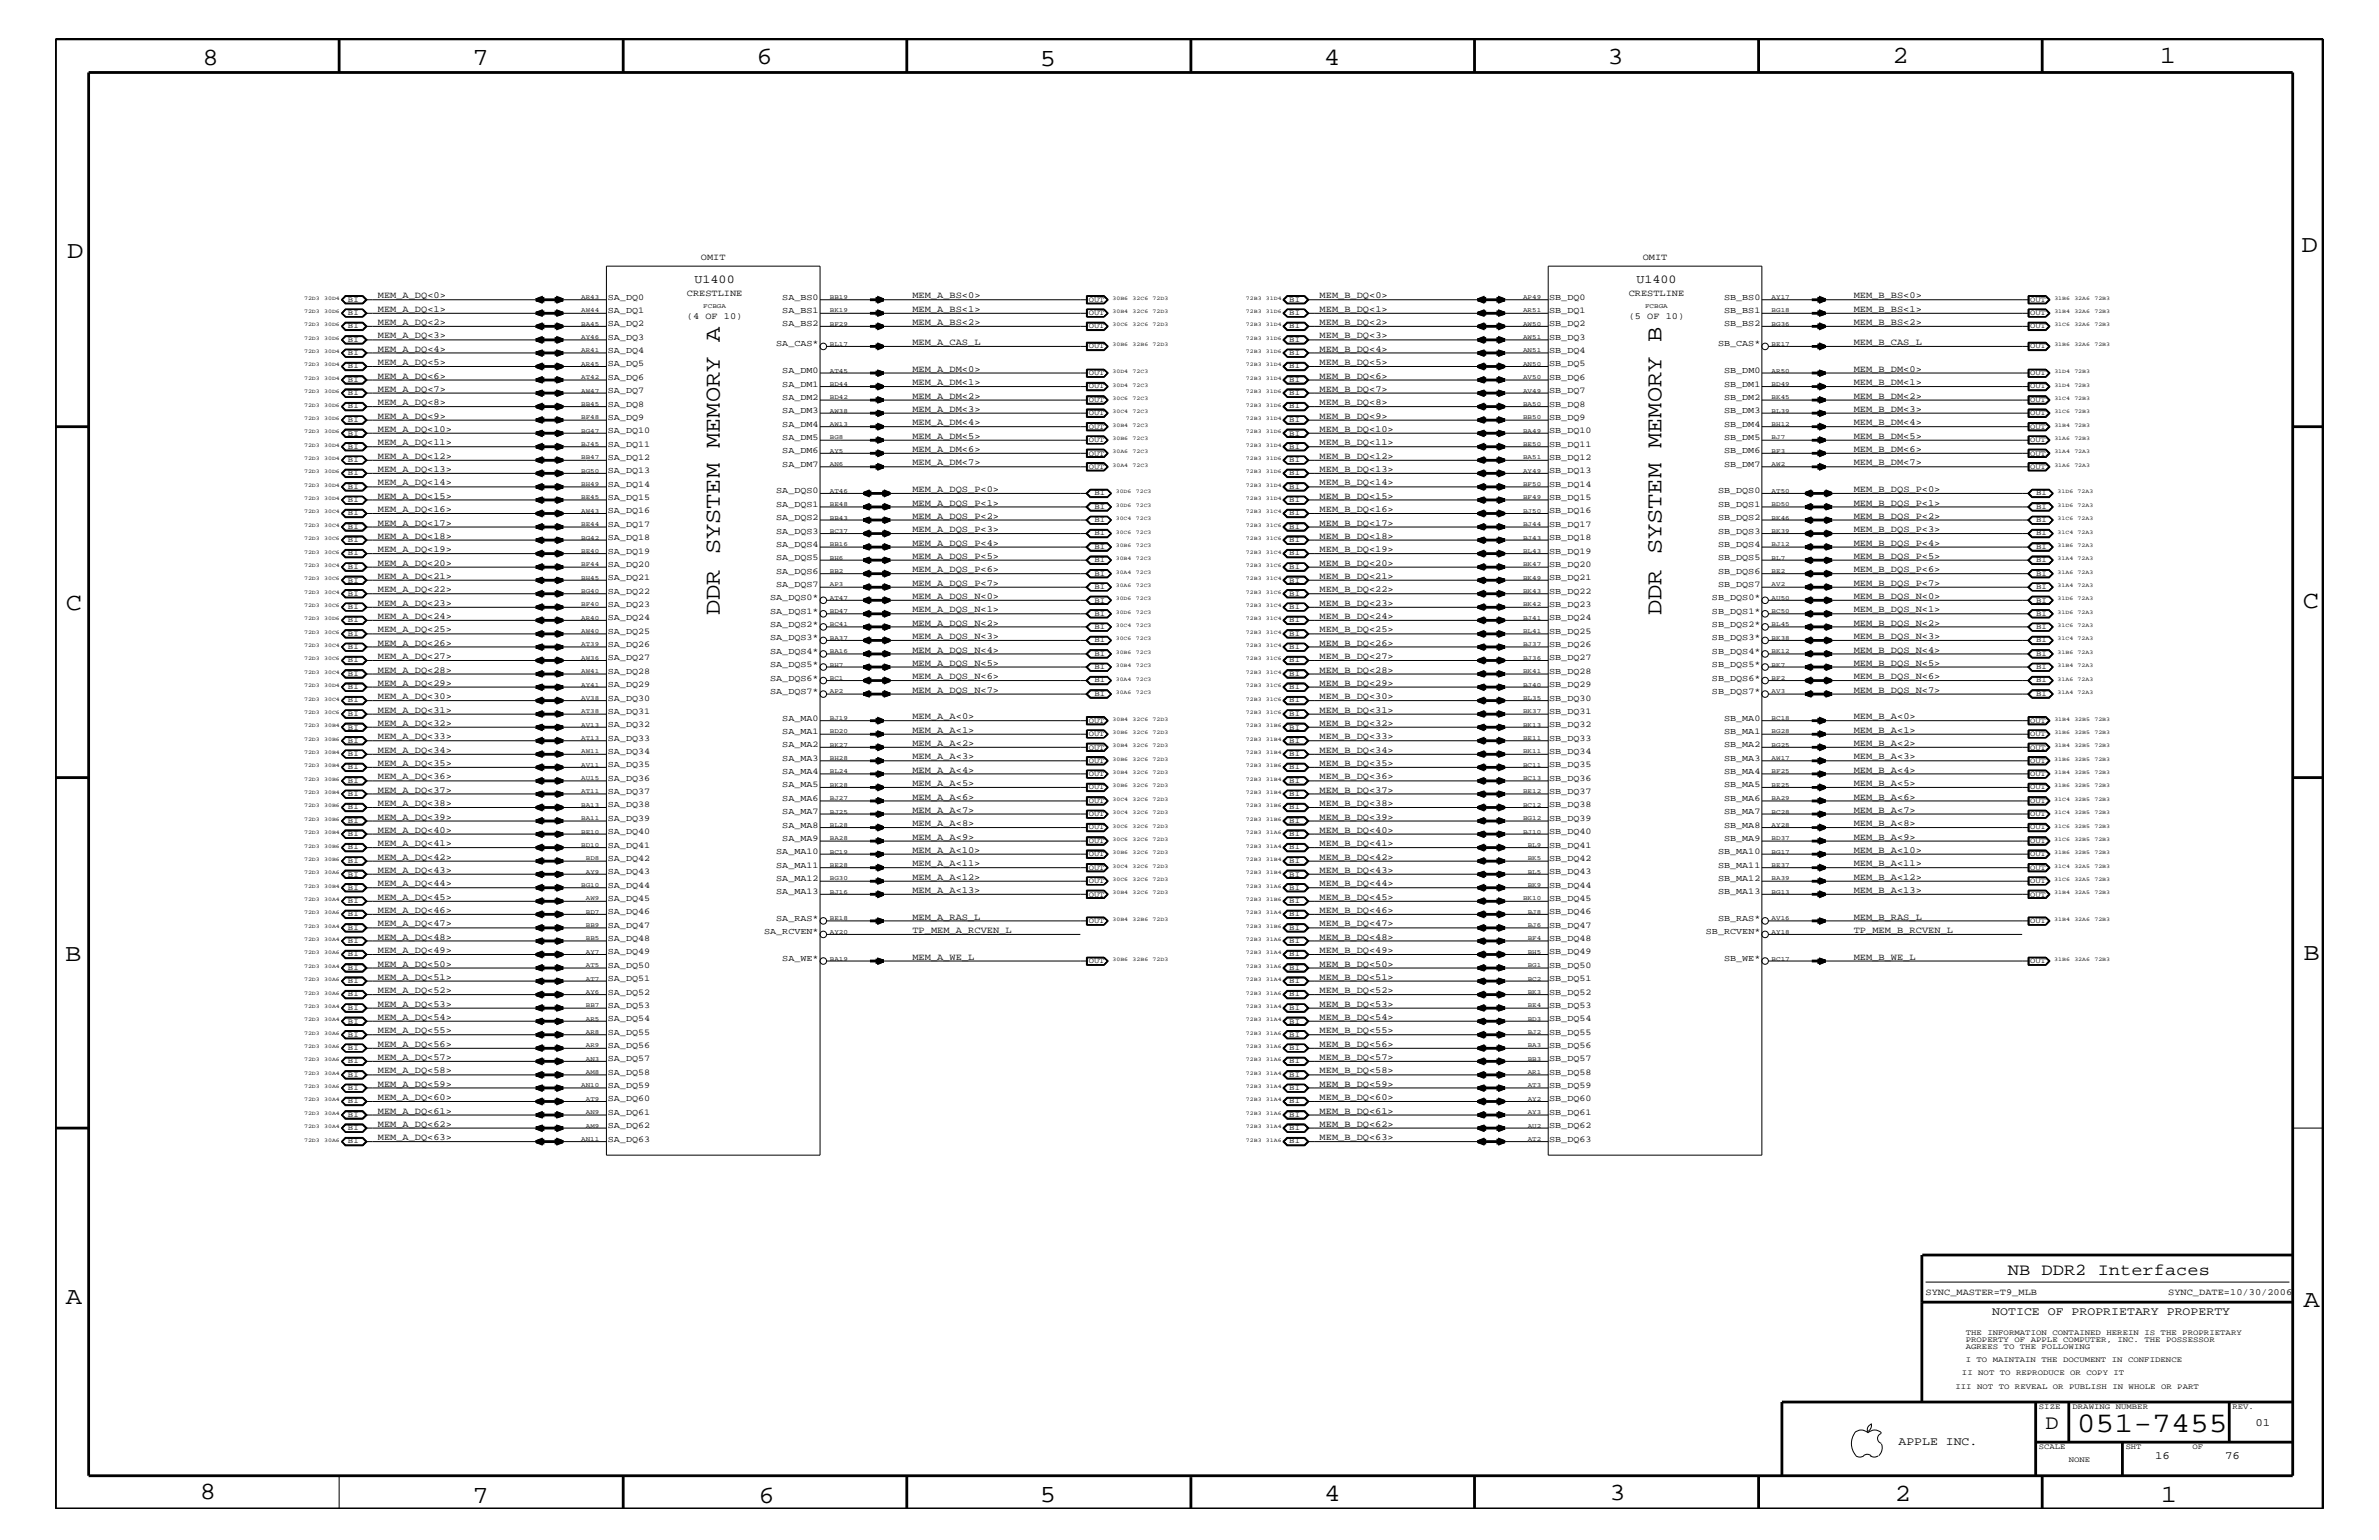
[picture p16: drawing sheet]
<svg xmlns="http://www.w3.org/2000/svg" width="432mm" height="279mm" viewBox="0 0 432 279" stroke-linecap="round" stroke-linejoin="round" font-family="sans-serif">
<defs><g id="words">
<text font-size="5.2" x="376.9" y="259.9">051-7455</text>
<g font-size="4.5">
<text x="36.7" y="11.7">8</text>
<text x="85.8" y="11.7">7</text>
<text x="137.3" y="11.5">6</text>
<text x="240.3" y="11.7">4</text>
<text x="291.8" y="11.5">3</text>
<text x="343.5" y="11.5">2</text>
<text x="392" y="11.5">1</text>
<text x="188.7" y="12.1">5</text>
<text x="12.2" y="46.8">D</text>
<text x="417.7" y="45.7">D</text>
<text x="11.9" y="110.6">C</text>
<text x="418" y="110.3">C</text>
<text x="11.9" y="174.3">B</text>
<text x="418.1" y="174.2">B</text>
<text x="11.9" y="236.7">A</text>
<text x="418.1" y="237.1">A</text>
<text x="36.2" y="271.9">8</text>
<text x="85.8" y="272.7">7</text>
<text x="137.7" y="272.7">6</text>
<text x="188.7" y="272.5">5</text>
<text x="240.4" y="272.3">4</text>
<text x="292.1" y="272.2">3</text>
<text x="343.9" y="272.3">2</text>
<text x="392.2" y="272.6">1</text>
</g>
<g font-size="4.1">
<text x="130.6" y="111.6" transform="rotate(-90 130.6 111.6)">DDR SYSTEM MEMORY A</text>
<text x="301.6" y="111.6" transform="rotate(-90 301.6 111.6)">DDR SYSTEM MEMORY B</text>
</g>
<text font-size="3.7" x="371.3" y="259.3">D</text>
<text font-size="3" x="364.4" y="231.3">NB DDR2 Interfaces</text>
<g font-size="2.2">
<text x="126.1" y="51.3">U1400</text>
<text x="297" y="51.3">U1400</text>
</g>
<g font-size="2.1">
<text x="361.6" y="238.6">NOTICE OF PROPRIETARY PROPERTY</text>
<text x="344.6" y="262.2">APPLE INC.</text>
</g>
<g font-size="2">
<text x="409.4" y="258.7">01</text>
<text x="391.2" y="264.7">16</text>
<text x="403.9" y="264.7">76</text>
</g>
<g font-size="1.7">
<text x="127.2" y="47.1">OMIT</text>
<text x="298.2" y="47.1">OMIT</text>
<text x="124.7" y="53.8">CRESTLINE</text>
<text x="295.6" y="53.8">CRESTLINE</text>
<text x="68.6" y="54.1">MEM_A_DQ&lt;0&gt;</text>
<text x="68.6" y="56.6">MEM_A_DQ&lt;1&gt;</text>
<text x="68.6" y="59">MEM_A_DQ&lt;2&gt;</text>
<text x="124.7" y="57.9">(4 OF 10)</text>
<text x="165.6" y="59">MEM_A_BS&lt;2&gt;</text>
<text x="165.6" y="56.6">MEM_A_BS&lt;1&gt;</text>
<text x="165.6" y="54.1">MEM_A_BS&lt;0&gt;</text>
<text x="239.5" y="54.1">MEM_B_DQ&lt;0&gt;</text>
<text x="239.5" y="56.6">MEM_B_DQ&lt;1&gt;</text>
<text x="239.5" y="59">MEM_B_DQ&lt;2&gt;</text>
<text x="295.6" y="57.9">(5 OF 10)</text>
<text x="336.5" y="54.1">MEM_B_BS&lt;0&gt;</text>
<text x="336.5" y="56.6">MEM_B_BS&lt;1&gt;</text>
<text x="336.5" y="59">MEM_B_BS&lt;2&gt;</text>
<text x="68.6" y="63.9">MEM_A_DQ&lt;4&gt;</text>
<text x="68.6" y="61.4">MEM_A_DQ&lt;3&gt;</text>
<text x="165.6" y="62.6">MEM_A_CAS_L</text>
<text x="239.5" y="61.4">MEM_B_DQ&lt;3&gt;</text>
<text x="239.5" y="63.9">MEM_B_DQ&lt;4&gt;</text>
<text x="336.5" y="62.6">MEM_B_CAS_L</text>
<text x="68.6" y="68.7">MEM_A_DQ&lt;6&gt;</text>
<text x="68.6" y="71.1">MEM_A_DQ&lt;7&gt;</text>
<text x="68.6" y="66.2">MEM_A_DQ&lt;5&gt;</text>
<text x="165.6" y="67.5">MEM_A_DM&lt;0&gt;</text>
<text x="165.6" y="69.9">MEM_A_DM&lt;1&gt;</text>
<text x="239.5" y="66.2">MEM_B_DQ&lt;5&gt;</text>
<text x="239.5" y="68.7">MEM_B_DQ&lt;6&gt;</text>
<text x="239.5" y="71.1">MEM_B_DQ&lt;7&gt;</text>
<text x="336.5" y="67.5">MEM_B_DM&lt;0&gt;</text>
<text x="336.5" y="69.9">MEM_B_DM&lt;1&gt;</text>
<text x="68.6" y="73.5">MEM_A_DQ&lt;8&gt;</text>
<text x="68.6" y="76">MEM_A_DQ&lt;9&gt;</text>
<text x="165.6" y="74.7">MEM_A_DM&lt;3&gt;</text>
<text x="165.6" y="72.3">MEM_A_DM&lt;2&gt;</text>
<text x="165.6" y="77.2">MEM_A_DM&lt;4&gt;</text>
<text x="239.5" y="73.5">MEM_B_DQ&lt;8&gt;</text>
<text x="239.5" y="76">MEM_B_DQ&lt;9&gt;</text>
<text x="336.5" y="72.3">MEM_B_DM&lt;2&gt;</text>
<text x="336.5" y="74.7">MEM_B_DM&lt;3&gt;</text>
<text x="336.5" y="77.2">MEM_B_DM&lt;4&gt;</text>
<text x="68.6" y="78.3">MEM_A_DQ&lt;10&gt;</text>
<text x="68.6" y="80.8">MEM_A_DQ&lt;11&gt;</text>
<text x="68.6" y="83.3">MEM_A_DQ&lt;12&gt;</text>
<text x="165.6" y="79.6">MEM_A_DM&lt;5&gt;</text>
<text x="165.6" y="82">MEM_A_DM&lt;6&gt;</text>
<text x="239.5" y="78.3">MEM_B_DQ&lt;10&gt;</text>
<text x="239.5" y="80.8">MEM_B_DQ&lt;11&gt;</text>
<text x="239.5" y="83.3">MEM_B_DQ&lt;12&gt;</text>
<text x="336.5" y="79.6">MEM_B_DM&lt;5&gt;</text>
<text x="336.5" y="82">MEM_B_DM&lt;6&gt;</text>
<text x="68.6" y="85.6">MEM_A_DQ&lt;13&gt;</text>
<text x="68.6" y="88.1">MEM_A_DQ&lt;14&gt;</text>
<text x="165.6" y="89.3">MEM_A_DQS_P&lt;0&gt;</text>
<text x="165.6" y="84.4">MEM_A_DM&lt;7&gt;</text>
<text x="239.5" y="85.6">MEM_B_DQ&lt;13&gt;</text>
<text x="239.5" y="88.1">MEM_B_DQ&lt;14&gt;</text>
<text x="336.5" y="84.4">MEM_B_DM&lt;7&gt;</text>
<text x="336.5" y="89.3">MEM_B_DQS_P&lt;0&gt;</text>
<text x="68.6" y="90.5">MEM_A_DQ&lt;15&gt;</text>
<text x="68.6" y="92.9">MEM_A_DQ&lt;16&gt;</text>
<text x="68.6" y="95.4">MEM_A_DQ&lt;17&gt;</text>
<text x="165.6" y="91.7">MEM_A_DQS_P&lt;1&gt;</text>
<text x="165.6" y="94.2">MEM_A_DQS_P&lt;2&gt;</text>
<text x="239.5" y="90.5">MEM_B_DQ&lt;15&gt;</text>
<text x="239.5" y="92.9">MEM_B_DQ&lt;16&gt;</text>
<text x="239.5" y="95.4">MEM_B_DQ&lt;17&gt;</text>
<text x="336.5" y="91.7">MEM_B_DQS_P&lt;1&gt;</text>
<text x="336.5" y="94.2">MEM_B_DQS_P&lt;2&gt;</text>
<text x="68.6" y="97.7">MEM_A_DQ&lt;18&gt;</text>
<text x="68.6" y="100.2">MEM_A_DQ&lt;19&gt;</text>
<text x="165.6" y="96.5">MEM_A_DQS_P&lt;3&gt;</text>
<text x="165.6" y="99">MEM_A_DQS_P&lt;4&gt;</text>
<text x="165.6" y="101.4">MEM_A_DQS_P&lt;5&gt;</text>
<text x="239.5" y="97.7">MEM_B_DQ&lt;18&gt;</text>
<text x="239.5" y="100.2">MEM_B_DQ&lt;19&gt;</text>
<text x="336.5" y="99">MEM_B_DQS_P&lt;4&gt;</text>
<text x="336.5" y="96.5">MEM_B_DQS_P&lt;3&gt;</text>
<text x="336.5" y="101.4">MEM_B_DQS_P&lt;5&gt;</text>
<text x="68.6" y="102.6">MEM_A_DQ&lt;20&gt;</text>
<text x="68.6" y="105">MEM_A_DQ&lt;21&gt;</text>
<text x="68.6" y="107.5">MEM_A_DQ&lt;22&gt;</text>
<text x="165.6" y="103.8">MEM_A_DQS_P&lt;6&gt;</text>
<text x="165.6" y="106.3">MEM_A_DQS_P&lt;7&gt;</text>
<text x="239.5" y="102.6">MEM_B_DQ&lt;20&gt;</text>
<text x="239.5" y="105">MEM_B_DQ&lt;21&gt;</text>
<text x="239.5" y="107.5">MEM_B_DQ&lt;22&gt;</text>
<text x="336.5" y="103.8">MEM_B_DQS_P&lt;6&gt;</text>
<text x="336.5" y="106.3">MEM_B_DQS_P&lt;7&gt;</text>
<text x="68.6" y="109.9">MEM_A_DQ&lt;23&gt;</text>
<text x="68.6" y="112.3">MEM_A_DQ&lt;24&gt;</text>
<text x="165.6" y="111.1">MEM_A_DQS_N&lt;1&gt;</text>
<text x="165.6" y="108.7">MEM_A_DQS_N&lt;0&gt;</text>
<text x="165.6" y="113.6">MEM_A_DQS_N&lt;2&gt;</text>
<text x="239.5" y="109.9">MEM_B_DQ&lt;23&gt;</text>
<text x="239.5" y="112.3">MEM_B_DQ&lt;24&gt;</text>
<text x="336.5" y="111.1">MEM_B_DQS_N&lt;1&gt;</text>
<text x="336.5" y="108.7">MEM_B_DQS_N&lt;0&gt;</text>
<text x="336.5" y="113.6">MEM_B_DQS_N&lt;2&gt;</text>
<text x="68.6" y="114.8">MEM_A_DQ&lt;25&gt;</text>
<text x="68.6" y="117.2">MEM_A_DQ&lt;26&gt;</text>
<text x="68.6" y="119.6">MEM_A_DQ&lt;27&gt;</text>
<text x="165.6" y="118.4">MEM_A_DQS_N&lt;4&gt;</text>
<text x="165.6" y="115.9">MEM_A_DQS_N&lt;3&gt;</text>
<text x="239.5" y="114.8">MEM_B_DQ&lt;25&gt;</text>
<text x="239.5" y="117.2">MEM_B_DQ&lt;26&gt;</text>
<text x="239.5" y="119.6">MEM_B_DQ&lt;27&gt;</text>
<text x="336.5" y="115.9">MEM_B_DQS_N&lt;3&gt;</text>
<text x="336.5" y="118.4">MEM_B_DQS_N&lt;4&gt;</text>
<text x="68.6" y="122">MEM_A_DQ&lt;28&gt;</text>
<text x="68.6" y="124.4">MEM_A_DQ&lt;29&gt;</text>
<text x="165.6" y="120.8">MEM_A_DQS_N&lt;5&gt;</text>
<text x="165.6" y="123.2">MEM_A_DQS_N&lt;6&gt;</text>
<text x="165.6" y="125.7">MEM_A_DQS_N&lt;7&gt;</text>
<text x="239.5" y="122">MEM_B_DQ&lt;28&gt;</text>
<text x="239.5" y="124.4">MEM_B_DQ&lt;29&gt;</text>
<text x="336.5" y="123.2">MEM_B_DQS_N&lt;6&gt;</text>
<text x="336.5" y="120.8">MEM_B_DQS_N&lt;5&gt;</text>
<text x="336.5" y="125.7">MEM_B_DQS_N&lt;7&gt;</text>
<text x="68.6" y="126.9">MEM_A_DQ&lt;30&gt;</text>
<text x="68.6" y="129.3">MEM_A_DQ&lt;31&gt;</text>
<text x="68.6" y="131.7">MEM_A_DQ&lt;32&gt;</text>
<text x="165.6" y="130.5">MEM_A_A&lt;0&gt;</text>
<text x="239.5" y="126.9">MEM_B_DQ&lt;30&gt;</text>
<text x="239.5" y="129.3">MEM_B_DQ&lt;31&gt;</text>
<text x="239.5" y="131.7">MEM_B_DQ&lt;32&gt;</text>
<text x="336.5" y="130.5">MEM_B_A&lt;0&gt;</text>
<text x="68.6" y="134.1">MEM_A_DQ&lt;33&gt;</text>
<text x="68.6" y="136.6">MEM_A_DQ&lt;34&gt;</text>
<text x="165.6" y="133">MEM_A_A&lt;1&gt;</text>
<text x="165.6" y="135.3">MEM_A_A&lt;2&gt;</text>
<text x="165.6" y="137.8">MEM_A_A&lt;3&gt;</text>
<text x="239.5" y="134.1">MEM_B_DQ&lt;33&gt;</text>
<text x="239.5" y="136.6">MEM_B_DQ&lt;34&gt;</text>
<text x="336.5" y="133">MEM_B_A&lt;1&gt;</text>
<text x="336.5" y="135.3">MEM_B_A&lt;2&gt;</text>
<text x="336.5" y="137.8">MEM_B_A&lt;3&gt;</text>
<text x="68.6" y="139">MEM_A_DQ&lt;35&gt;</text>
<text x="68.6" y="141.4">MEM_A_DQ&lt;36&gt;</text>
<text x="68.6" y="143.9">MEM_A_DQ&lt;37&gt;</text>
<text x="165.6" y="140.2">MEM_A_A&lt;4&gt;</text>
<text x="165.6" y="142.6">MEM_A_A&lt;5&gt;</text>
<text x="239.5" y="139">MEM_B_DQ&lt;35&gt;</text>
<text x="239.5" y="141.4">MEM_B_DQ&lt;36&gt;</text>
<text x="239.5" y="143.9">MEM_B_DQ&lt;37&gt;</text>
<text x="336.5" y="140.2">MEM_B_A&lt;4&gt;</text>
<text x="336.5" y="142.6">MEM_B_A&lt;5&gt;</text>
<text x="68.6" y="146.2">MEM_A_DQ&lt;38&gt;</text>
<text x="68.6" y="148.7">MEM_A_DQ&lt;39&gt;</text>
<text x="165.6" y="145.1">MEM_A_A&lt;6&gt;</text>
<text x="165.6" y="147.5">MEM_A_A&lt;7&gt;</text>
<text x="165.6" y="149.9">MEM_A_A&lt;8&gt;</text>
<text x="239.5" y="148.7">MEM_B_DQ&lt;39&gt;</text>
<text x="239.5" y="146.2">MEM_B_DQ&lt;38&gt;</text>
<text x="336.5" y="145.1">MEM_B_A&lt;6&gt;</text>
<text x="336.5" y="147.5">MEM_B_A&lt;7&gt;</text>
<text x="336.5" y="149.9">MEM_B_A&lt;8&gt;</text>
<text x="68.6" y="151.1">MEM_A_DQ&lt;40&gt;</text>
<text x="68.6" y="153.5">MEM_A_DQ&lt;41&gt;</text>
<text x="68.6" y="156">MEM_A_DQ&lt;42&gt;</text>
<text x="165.6" y="152.3">MEM_A_A&lt;9&gt;</text>
<text x="165.6" y="154.7">MEM_A_A&lt;10&gt;</text>
<text x="239.5" y="151.1">MEM_B_DQ&lt;40&gt;</text>
<text x="239.5" y="153.5">MEM_B_DQ&lt;41&gt;</text>
<text x="239.5" y="156">MEM_B_DQ&lt;42&gt;</text>
<text x="336.5" y="152.3">MEM_B_A&lt;9&gt;</text>
<text x="336.5" y="154.7">MEM_B_A&lt;10&gt;</text>
<text x="68.6" y="158.4">MEM_A_DQ&lt;43&gt;</text>
<text x="68.6" y="160.8">MEM_A_DQ&lt;44&gt;</text>
<text x="165.6" y="157.2">MEM_A_A&lt;11&gt;</text>
<text x="165.6" y="159.6">MEM_A_A&lt;12&gt;</text>
<text x="165.6" y="162">MEM_A_A&lt;13&gt;</text>
<text x="239.5" y="158.4">MEM_B_DQ&lt;43&gt;</text>
<text x="239.5" y="160.8">MEM_B_DQ&lt;44&gt;</text>
<text x="336.5" y="157.2">MEM_B_A&lt;11&gt;</text>
<text x="336.5" y="159.6">MEM_B_A&lt;12&gt;</text>
<text x="336.5" y="162">MEM_B_A&lt;13&gt;</text>
<text x="68.6" y="163.3">MEM_A_DQ&lt;45&gt;</text>
<text x="68.6" y="165.6">MEM_A_DQ&lt;46&gt;</text>
<text x="165.6" y="166.9">MEM_A_RAS_L</text>
<text x="239.5" y="163.3">MEM_B_DQ&lt;45&gt;</text>
<text x="239.5" y="165.6">MEM_B_DQ&lt;46&gt;</text>
<text x="336.5" y="166.9">MEM_B_RAS_L</text>
<text x="68.6" y="168.1">MEM_A_DQ&lt;47&gt;</text>
<text x="68.6" y="170.5">MEM_A_DQ&lt;48&gt;</text>
<text x="68.6" y="172.9">MEM_A_DQ&lt;49&gt;</text>
<text x="165.6" y="169.3">TP_MEM_A_RCVEN_L</text>
<text x="239.5" y="168.1">MEM_B_DQ&lt;47&gt;</text>
<text x="239.5" y="170.5">MEM_B_DQ&lt;48&gt;</text>
<text x="239.5" y="172.9">MEM_B_DQ&lt;49&gt;</text>
<text x="336.5" y="169.3">TP_MEM_B_RCVEN_L</text>
<text x="68.6" y="175.4">MEM_A_DQ&lt;50&gt;</text>
<text x="68.6" y="177.7">MEM_A_DQ&lt;51&gt;</text>
<text x="165.6" y="174.2">MEM_A_WE_L</text>
<text x="239.5" y="175.4">MEM_B_DQ&lt;50&gt;</text>
<text x="239.5" y="177.7">MEM_B_DQ&lt;51&gt;</text>
<text x="336.5" y="174.2">MEM_B_WE_L</text>
<text x="68.6" y="180.2">MEM_A_DQ&lt;52&gt;</text>
<text x="68.6" y="182.7">MEM_A_DQ&lt;53&gt;</text>
<text x="68.6" y="185">MEM_A_DQ&lt;54&gt;</text>
<text x="239.5" y="180.2">MEM_B_DQ&lt;52&gt;</text>
<text x="239.5" y="182.7">MEM_B_DQ&lt;53&gt;</text>
<text x="239.5" y="185">MEM_B_DQ&lt;54&gt;</text>
<text x="68.6" y="187.5">MEM_A_DQ&lt;55&gt;</text>
<text x="68.6" y="189.9">MEM_A_DQ&lt;56&gt;</text>
<text x="239.5" y="187.5">MEM_B_DQ&lt;55&gt;</text>
<text x="239.5" y="189.9">MEM_B_DQ&lt;56&gt;</text>
<text x="68.6" y="192.3">MEM_A_DQ&lt;57&gt;</text>
<text x="68.6" y="194.8">MEM_A_DQ&lt;58&gt;</text>
<text x="68.6" y="197.2">MEM_A_DQ&lt;59&gt;</text>
<text x="239.5" y="192.3">MEM_B_DQ&lt;57&gt;</text>
<text x="239.5" y="194.8">MEM_B_DQ&lt;58&gt;</text>
<text x="239.5" y="197.2">MEM_B_DQ&lt;59&gt;</text>
<text x="68.6" y="199.6">MEM_A_DQ&lt;60&gt;</text>
<text x="68.6" y="202">MEM_A_DQ&lt;61&gt;</text>
<text x="239.5" y="199.6">MEM_B_DQ&lt;60&gt;</text>
<text x="239.5" y="202">MEM_B_DQ&lt;61&gt;</text>
<text x="68.6" y="204.4">MEM_A_DQ&lt;62&gt;</text>
<text x="68.6" y="206.9">MEM_A_DQ&lt;63&gt;</text>
<text x="239.5" y="204.4">MEM_B_DQ&lt;62&gt;</text>
<text x="239.5" y="206.9">MEM_B_DQ&lt;63&gt;</text>
<text x="349.5" y="235">SYNC_MASTER=T9_MLB</text>
<text x="393.5" y="235">SYNC_DATE=10/30/2006</text>
</g>
<g font-size="1.6">
<text x="110.3" y="54.4">SA_DQ0</text>
<text x="110.3" y="56.8">SA_DQ1</text>
<text x="110.3" y="59.2">SA_DQ2</text>
<text x="142" y="59.2">SA_BS2</text>
<text x="142" y="56.8">SA_BS1</text>
<text x="142" y="54.4">SA_BS0</text>
<text x="281.2" y="59.2">SB_DQ2</text>
<text x="281.2" y="56.8">SB_DQ1</text>
<text x="281.2" y="54.4">SB_DQ0</text>
<text x="312.9" y="59.2">SB_BS2</text>
<text x="312.9" y="54.4">SB_BS0</text>
<text x="312.9" y="56.8">SB_BS1</text>
<text x="110.3" y="64">SA_DQ4</text>
<text x="110.3" y="61.7">SA_DQ3</text>
<text x="140.9" y="62.9">SA_CAS*</text>
<text x="281.2" y="64">SB_DQ4</text>
<text x="281.2" y="61.7">SB_DQ3</text>
<text x="311.8" y="62.9">SB_CAS*</text>
<text x="110.3" y="68.9">SA_DQ6</text>
<text x="110.3" y="71.3">SA_DQ7</text>
<text x="110.3" y="66.5">SA_DQ5</text>
<text x="142" y="67.7">SA_DM0</text>
<text x="142" y="70.1">SA_DM1</text>
<text x="281.2" y="66.5">SB_DQ5</text>
<text x="281.2" y="68.9">SB_DQ6</text>
<text x="281.2" y="71.3">SB_DQ7</text>
<text x="312.9" y="70.1">SB_DM1</text>
<text x="312.9" y="67.7">SB_DM0</text>
<text x="110.3" y="76.2">SA_DQ9</text>
<text x="110.3" y="73.8">SA_DQ8</text>
<text x="142" y="75">SA_DM3</text>
<text x="142" y="72.6">SA_DM2</text>
<text x="142" y="77.4">SA_DM4</text>
<text x="281.2" y="76.2">SB_DQ9</text>
<text x="281.2" y="73.8">SB_DQ8</text>
<text x="312.9" y="77.4">SB_DM4</text>
<text x="312.9" y="72.6">SB_DM2</text>
<text x="312.9" y="75">SB_DM3</text>
<text x="110.3" y="81.1">SA_DQ11</text>
<text x="110.3" y="83.5">SA_DQ12</text>
<text x="110.3" y="78.6">SA_DQ10</text>
<text x="142" y="79.9">SA_DM5</text>
<text x="142" y="82.2">SA_DM6</text>
<text x="281.2" y="81.1">SB_DQ11</text>
<text x="281.2" y="83.5">SB_DQ12</text>
<text x="281.2" y="78.6">SB_DQ10</text>
<text x="312.9" y="82.2">SB_DM6</text>
<text x="312.9" y="79.9">SB_DM5</text>
<text x="110.3" y="88.3">SA_DQ14</text>
<text x="110.3" y="85.9">SA_DQ13</text>
<text x="140.9" y="89.5">SA_DQS0</text>
<text x="142" y="84.7">SA_DM7</text>
<text x="281.2" y="88.3">SB_DQ14</text>
<text x="281.2" y="85.9">SB_DQ13</text>
<text x="311.8" y="89.5">SB_DQS0</text>
<text x="312.9" y="84.7">SB_DM7</text>
<text x="110.3" y="95.6">SA_DQ17</text>
<text x="110.3" y="93.2">SA_DQ16</text>
<text x="110.3" y="90.7">SA_DQ15</text>
<text x="140.9" y="92">SA_DQS1</text>
<text x="140.9" y="94.3">SA_DQS2</text>
<text x="281.2" y="95.6">SB_DQ17</text>
<text x="281.2" y="93.2">SB_DQ16</text>
<text x="281.2" y="90.7">SB_DQ15</text>
<text x="311.8" y="94.3">SB_DQS2</text>
<text x="311.8" y="92">SB_DQS1</text>
<text x="110.3" y="100.4">SA_DQ19</text>
<text x="110.3" y="98">SA_DQ18</text>
<text x="140.9" y="96.8">SA_DQS3</text>
<text x="140.9" y="99.3">SA_DQS4</text>
<text x="140.9" y="101.6">SA_DQS5</text>
<text x="281.2" y="100.4">SB_DQ19</text>
<text x="281.2" y="98">SB_DQ18</text>
<text x="311.8" y="101.6">SB_DQS5</text>
<text x="311.8" y="99.3">SB_DQS4</text>
<text x="311.8" y="96.8">SB_DQS3</text>
<text x="110.3" y="107.7">SA_DQ22</text>
<text x="110.3" y="105.3">SA_DQ21</text>
<text x="110.3" y="102.9">SA_DQ20</text>
<text x="140.9" y="104.1">SA_DQS6</text>
<text x="140.9" y="106.5">SA_DQS7</text>
<text x="281.2" y="107.7">SB_DQ22</text>
<text x="281.2" y="105.3">SB_DQ21</text>
<text x="281.2" y="102.9">SB_DQ20</text>
<text x="311.8" y="106.5">SB_DQS7</text>
<text x="311.8" y="104.1">SB_DQS6</text>
<text x="110.3" y="112.6">SA_DQ24</text>
<text x="110.3" y="110.2">SA_DQ23</text>
<text x="139.8" y="111.4">SA_DQS1*</text>
<text x="139.8" y="108.9">SA_DQS0*</text>
<text x="139.8" y="113.7">SA_DQS2*</text>
<text x="281.2" y="112.6">SB_DQ24</text>
<text x="281.2" y="110.2">SB_DQ23</text>
<text x="310.7" y="113.7">SB_DQS2*</text>
<text x="310.7" y="108.9">SB_DQS0*</text>
<text x="310.7" y="111.4">SB_DQS1*</text>
<text x="110.3" y="119.8">SA_DQ27</text>
<text x="110.3" y="117.4">SA_DQ26</text>
<text x="110.3" y="115">SA_DQ25</text>
<text x="139.8" y="118.6">SA_DQS4*</text>
<text x="139.8" y="116.2">SA_DQS3*</text>
<text x="281.2" y="119.8">SB_DQ27</text>
<text x="281.2" y="117.4">SB_DQ26</text>
<text x="281.2" y="115">SB_DQ25</text>
<text x="310.7" y="116.2">SB_DQS3*</text>
<text x="310.7" y="118.6">SB_DQS4*</text>
<text x="110.3" y="122.3">SA_DQ28</text>
<text x="110.3" y="124.7">SA_DQ29</text>
<text x="139.8" y="121">SA_DQS5*</text>
<text x="139.8" y="123.5">SA_DQS6*</text>
<text x="139.8" y="125.9">SA_DQS7*</text>
<text x="281.2" y="122.3">SB_DQ28</text>
<text x="281.2" y="124.7">SB_DQ29</text>
<text x="310.7" y="125.9">SB_DQS7*</text>
<text x="310.7" y="123.5">SB_DQS6*</text>
<text x="310.7" y="121">SB_DQS5*</text>
<text x="110.3" y="131.9">SA_DQ32</text>
<text x="110.3" y="129.6">SA_DQ31</text>
<text x="110.3" y="127.1">SA_DQ30</text>
<text x="142" y="130.8">SA_MA0</text>
<text x="281.2" y="131.9">SB_DQ32</text>
<text x="281.2" y="129.6">SB_DQ31</text>
<text x="281.2" y="127.1">SB_DQ30</text>
<text x="312.9" y="130.8">SB_MA0</text>
<text x="110.3" y="136.8">SA_DQ34</text>
<text x="110.3" y="134.4">SA_DQ33</text>
<text x="142" y="133.2">SA_MA1</text>
<text x="142" y="135.6">SA_MA2</text>
<text x="281.2" y="136.8">SB_DQ34</text>
<text x="281.2" y="134.4">SB_DQ33</text>
<text x="312.9" y="135.6">SB_MA2</text>
<text x="312.9" y="133.2">SB_MA1</text>
<text x="110.3" y="141.7">SA_DQ36</text>
<text x="110.3" y="139.2">SA_DQ35</text>
<text x="142" y="138">SA_MA3</text>
<text x="142" y="140.4">SA_MA4</text>
<text x="142" y="142.9">SA_MA5</text>
<text x="281.2" y="141.7">SB_DQ36</text>
<text x="281.2" y="139.2">SB_DQ35</text>
<text x="312.9" y="142.9">SB_MA5</text>
<text x="312.9" y="140.4">SB_MA4</text>
<text x="312.9" y="138">SB_MA3</text>
<text x="110.3" y="149">SA_DQ39</text>
<text x="110.3" y="146.5">SA_DQ38</text>
<text x="110.3" y="144">SA_DQ37</text>
<text x="142" y="145.3">SA_MA6</text>
<text x="142" y="147.7">SA_MA7</text>
<text x="281.2" y="149">SB_DQ39</text>
<text x="281.2" y="146.5">SB_DQ38</text>
<text x="281.2" y="144">SB_DQ37</text>
<text x="312.9" y="147.7">SB_MA7</text>
<text x="312.9" y="145.3">SB_MA6</text>
<text x="110.3" y="153.8">SA_DQ41</text>
<text x="110.3" y="151.3">SA_DQ40</text>
<text x="140.9" y="155">SA_MA10</text>
<text x="142" y="152.6">SA_MA9</text>
<text x="142" y="150.1">SA_MA8</text>
<text x="281.2" y="153.8">SB_DQ41</text>
<text x="281.2" y="151.3">SB_DQ40</text>
<text x="311.8" y="155">SB_MA10</text>
<text x="312.9" y="150.1">SB_MA8</text>
<text x="312.9" y="152.6">SB_MA9</text>
<text x="110.3" y="161.1">SA_DQ44</text>
<text x="110.3" y="158.6">SA_DQ43</text>
<text x="110.3" y="156.2">SA_DQ42</text>
<text x="140.9" y="157.4">SA_MA11</text>
<text x="140.9" y="159.9">SA_MA12</text>
<text x="281.2" y="161.1">SB_DQ44</text>
<text x="281.2" y="158.6">SB_DQ43</text>
<text x="281.2" y="156.2">SB_DQ42</text>
<text x="311.8" y="159.9">SB_MA12</text>
<text x="311.8" y="157.4">SB_MA11</text>
<text x="110.3" y="165.9">SA_DQ46</text>
<text x="110.3" y="163.5">SA_DQ45</text>
<text x="140.9" y="162.2">SA_MA13</text>
<text x="140.9" y="167.1">SA_RAS*</text>
<text x="281.2" y="163.5">SB_DQ45</text>
<text x="281.2" y="165.9">SB_DQ46</text>
<text x="311.8" y="167.1">SB_RAS*</text>
<text x="311.8" y="162.2">SB_MA13</text>
<text x="110.3" y="173.2">SA_DQ49</text>
<text x="110.3" y="170.7">SA_DQ48</text>
<text x="110.3" y="168.3">SA_DQ47</text>
<text x="138.7" y="169.5">SA_RCVEN*</text>
<text x="281.2" y="173.2">SB_DQ49</text>
<text x="281.2" y="170.7">SB_DQ48</text>
<text x="281.2" y="168.3">SB_DQ47</text>
<text x="309.6" y="169.5">SB_RCVEN*</text>
<text x="110.3" y="178">SA_DQ51</text>
<text x="110.3" y="175.6">SA_DQ50</text>
<text x="142" y="174.4">SA_WE*</text>
<text x="281.2" y="178">SB_DQ51</text>
<text x="281.2" y="175.6">SB_DQ50</text>
<text x="312.9" y="174.4">SB_WE*</text>
<text x="110.3" y="185.3">SA_DQ54</text>
<text x="110.3" y="182.9">SA_DQ53</text>
<text x="110.3" y="180.5">SA_DQ52</text>
<text x="281.2" y="185.3">SB_DQ54</text>
<text x="281.2" y="182.9">SB_DQ53</text>
<text x="281.2" y="180.5">SB_DQ52</text>
<text x="110.3" y="190.2">SA_DQ56</text>
<text x="110.3" y="187.7">SA_DQ55</text>
<text x="281.2" y="190.2">SB_DQ56</text>
<text x="281.2" y="187.7">SB_DQ55</text>
<text x="110.3" y="197.4">SA_DQ59</text>
<text x="110.3" y="195">SA_DQ58</text>
<text x="110.3" y="192.6">SA_DQ57</text>
<text x="281.2" y="197.4">SB_DQ59</text>
<text x="281.2" y="195">SB_DQ58</text>
<text x="281.2" y="192.6">SB_DQ57</text>
<text x="110.3" y="202.3">SA_DQ61</text>
<text x="110.3" y="199.8">SA_DQ60</text>
<text x="281.2" y="202.3">SB_DQ61</text>
<text x="281.2" y="199.8">SB_DQ60</text>
<text x="110.3" y="207.1">SA_DQ63</text>
<text x="110.3" y="204.7">SA_DQ62</text>
<text x="281.2" y="207.1">SB_DQ63</text>
<text x="281.2" y="204.7">SB_DQ62</text>
</g>
<g font-size="1.4">
<text x="63.2" y="54.7">BI</text>
<text x="63.2" y="59.5">BI</text>
<text x="63.2" y="57.2">BI</text>
<text x="197.6" y="54.7">OUT</text>
<text x="197.6" y="57.2">OUT</text>
<text x="197.6" y="59.5">OUT</text>
<text x="234" y="54.7">BI</text>
<text x="234" y="59.5">BI</text>
<text x="234" y="57.2">BI</text>
<text x="368.5" y="59.5">OUT</text>
<text x="368.5" y="54.7">OUT</text>
<text x="368.5" y="57.2">OUT</text>
<text x="63.2" y="64.5">BI</text>
<text x="63.2" y="62">BI</text>
<text x="197.6" y="63.2">OUT</text>
<text x="234" y="64.5">BI</text>
<text x="234" y="62">BI</text>
<text x="368.5" y="63.2">OUT</text>
<text x="63.2" y="71.7">BI</text>
<text x="63.2" y="69.3">BI</text>
<text x="63.2" y="66.8">BI</text>
<text x="197.6" y="70.5">OUT</text>
<text x="197.6" y="68.1">OUT</text>
<text x="234" y="71.7">BI</text>
<text x="234" y="69.3">BI</text>
<text x="234" y="66.8">BI</text>
<text x="368.5" y="70.5">OUT</text>
<text x="368.5" y="68.1">OUT</text>
<text x="63.2" y="76.6">BI</text>
<text x="63.2" y="74.1">BI</text>
<text x="197.6" y="77.8">OUT</text>
<text x="197.6" y="75.4">OUT</text>
<text x="197.6" y="72.9">OUT</text>
<text x="234" y="76.6">BI</text>
<text x="234" y="74.1">BI</text>
<text x="368.5" y="75.4">OUT</text>
<text x="368.5" y="77.8">OUT</text>
<text x="368.5" y="72.9">OUT</text>
<text x="63.2" y="83.8">BI</text>
<text x="63.2" y="81.4">BI</text>
<text x="63.2" y="79">BI</text>
<text x="197.6" y="82.7">OUT</text>
<text x="197.6" y="80.2">OUT</text>
<text x="234" y="79">BI</text>
<text x="234" y="81.4">BI</text>
<text x="234" y="83.8">BI</text>
<text x="368.5" y="80.2">OUT</text>
<text x="368.5" y="82.7">OUT</text>
<text x="63.2" y="88.7">BI</text>
<text x="63.2" y="86.2">BI</text>
<text x="197.6" y="85">OUT</text>
<text x="198.6" y="89.9">BI</text>
<text x="234" y="88.7">BI</text>
<text x="234" y="86.2">BI</text>
<text x="368.5" y="85">OUT</text>
<text x="369.6" y="89.9">BI</text>
<text x="63.2" y="96">BI</text>
<text x="63.2" y="93.5">BI</text>
<text x="63.2" y="91.1">BI</text>
<text x="198.6" y="92.3">BI</text>
<text x="198.6" y="94.8">BI</text>
<text x="234" y="96">BI</text>
<text x="234" y="93.5">BI</text>
<text x="234" y="91.1">BI</text>
<text x="369.6" y="92.3">BI</text>
<text x="369.6" y="94.8">BI</text>
<text x="63.2" y="100.8">BI</text>
<text x="63.2" y="98.4">BI</text>
<text x="198.6" y="97.1">BI</text>
<text x="198.6" y="99.6">BI</text>
<text x="234" y="100.8">BI</text>
<text x="234" y="98.4">BI</text>
<text x="369.6" y="99.6">BI</text>
<text x="369.6" y="97.1">BI</text>
<text x="63.2" y="105.7">BI</text>
<text x="63.2" y="103.2">BI</text>
<text x="198.6" y="102.1">BI</text>
<text x="198.6" y="104.4">BI</text>
<text x="198.6" y="106.9">BI</text>
<text x="234" y="105.7">BI</text>
<text x="234" y="103.2">BI</text>
<text x="369.6" y="104.4">BI</text>
<text x="369.6" y="106.9">BI</text>
<text x="369.6" y="102.1">BI</text>
<text x="63.2" y="112.9">BI</text>
<text x="63.2" y="110.5">BI</text>
<text x="63.2" y="108.1">BI</text>
<text x="198.6" y="109.3">BI</text>
<text x="198.6" y="111.7">BI</text>
<text x="234" y="112.9">BI</text>
<text x="234" y="110.5">BI</text>
<text x="234" y="108.1">BI</text>
<text x="369.6" y="111.7">BI</text>
<text x="369.6" y="109.3">BI</text>
<text x="63.2" y="117.8">BI</text>
<text x="63.2" y="115.3">BI</text>
<text x="198.6" y="116.5">BI</text>
<text x="198.6" y="119">BI</text>
<text x="198.6" y="114.2">BI</text>
<text x="234" y="117.8">BI</text>
<text x="234" y="115.3">BI</text>
<text x="369.6" y="116.5">BI</text>
<text x="369.6" y="119">BI</text>
<text x="369.6" y="114.2">BI</text>
<text x="63.2" y="125.1">BI</text>
<text x="63.2" y="122.6">BI</text>
<text x="63.2" y="120.2">BI</text>
<text x="198.6" y="121.4">BI</text>
<text x="198.6" y="123.8">BI</text>
<text x="234" y="120.2">BI</text>
<text x="234" y="122.6">BI</text>
<text x="234" y="125.1">BI</text>
<text x="369.6" y="123.8">BI</text>
<text x="369.6" y="121.4">BI</text>
<text x="63.2" y="129.9">BI</text>
<text x="63.2" y="127.5">BI</text>
<text x="197.6" y="131.1">OUT</text>
<text x="198.6" y="126.3">BI</text>
<text x="234" y="127.5">BI</text>
<text x="234" y="129.9">BI</text>
<text x="368.5" y="131.1">OUT</text>
<text x="369.6" y="126.3">BI</text>
<text x="63.2" y="137.2">BI</text>
<text x="63.2" y="134.7">BI</text>
<text x="63.2" y="132.4">BI</text>
<text x="197.6" y="136">OUT</text>
<text x="197.6" y="133.5">OUT</text>
<text x="234" y="132.4">BI</text>
<text x="234" y="137.2">BI</text>
<text x="234" y="134.7">BI</text>
<text x="368.5" y="136">OUT</text>
<text x="368.5" y="133.5">OUT</text>
<text x="63.2" y="142">BI</text>
<text x="63.2" y="139.6">BI</text>
<text x="197.6" y="143.2">OUT</text>
<text x="197.6" y="140.8">OUT</text>
<text x="197.6" y="138.4">OUT</text>
<text x="234" y="142">BI</text>
<text x="234" y="139.6">BI</text>
<text x="368.5" y="143.2">OUT</text>
<text x="368.5" y="140.8">OUT</text>
<text x="368.5" y="138.4">OUT</text>
<text x="63.2" y="149.3">BI</text>
<text x="63.2" y="146.8">BI</text>
<text x="63.2" y="144.5">BI</text>
<text x="197.6" y="148.1">OUT</text>
<text x="197.6" y="145.7">OUT</text>
<text x="234" y="149.3">BI</text>
<text x="234" y="146.8">BI</text>
<text x="234" y="144.5">BI</text>
<text x="368.5" y="148.1">OUT</text>
<text x="368.5" y="145.7">OUT</text>
<text x="63.2" y="154.1">BI</text>
<text x="63.2" y="151.8">BI</text>
<text x="197.6" y="155.4">OUT</text>
<text x="197.6" y="152.9">OUT</text>
<text x="197.6" y="150.5">OUT</text>
<text x="234" y="154.1">BI</text>
<text x="234" y="151.8">BI</text>
<text x="368.5" y="155.4">OUT</text>
<text x="368.5" y="152.9">OUT</text>
<text x="368.5" y="150.5">OUT</text>
<text x="63.2" y="161.4">BI</text>
<text x="63.2" y="159">BI</text>
<text x="63.2" y="156.6">BI</text>
<text x="197.6" y="160.2">OUT</text>
<text x="197.6" y="157.8">OUT</text>
<text x="234" y="161.4">BI</text>
<text x="234" y="159">BI</text>
<text x="234" y="156.6">BI</text>
<text x="368.5" y="160.2">OUT</text>
<text x="368.5" y="157.8">OUT</text>
<text x="63.2" y="166.2">BI</text>
<text x="63.2" y="163.9">BI</text>
<text x="197.6" y="167.5">OUT</text>
<text x="197.6" y="162.7">OUT</text>
<text x="234" y="166.2">BI</text>
<text x="234" y="163.9">BI</text>
<text x="368.5" y="167.5">OUT</text>
<text x="368.5" y="162.7">OUT</text>
<text x="63.2" y="173.5">BI</text>
<text x="63.2" y="171.1">BI</text>
<text x="63.2" y="168.7">BI</text>
<text x="234" y="168.7">BI</text>
<text x="234" y="171.1">BI</text>
<text x="234" y="173.5">BI</text>
<text x="63.2" y="178.4">BI</text>
<text x="63.2" y="176">BI</text>
<text x="197.6" y="174.8">OUT</text>
<text x="234" y="176">BI</text>
<text x="234" y="178.4">BI</text>
<text x="368.5" y="174.8">OUT</text>
<text x="63.2" y="185.7">BI</text>
<text x="63.2" y="183.2">BI</text>
<text x="63.2" y="180.8">BI</text>
<text x="234" y="180.8">BI</text>
<text x="234" y="183.2">BI</text>
<text x="234" y="185.7">BI</text>
<text x="63.2" y="190.5">BI</text>
<text x="63.2" y="188.1">BI</text>
<text x="234" y="190.5">BI</text>
<text x="234" y="188.1">BI</text>
<text x="63.2" y="192.9">BI</text>
<text x="63.2" y="197.8">BI</text>
<text x="63.2" y="195.4">BI</text>
<text x="234" y="192.9">BI</text>
<text x="234" y="195.4">BI</text>
<text x="234" y="197.8">BI</text>
<text x="63.2" y="202.6">BI</text>
<text x="63.2" y="200.2">BI</text>
<text x="234" y="202.6">BI</text>
<text x="234" y="200.2">BI</text>
<text x="63.2" y="207.5">BI</text>
<text x="63.2" y="205.1">BI</text>
<text x="234" y="205.1">BI</text>
<text x="234" y="207.5">BI</text>
<text x="356.8" y="242.3">THE INFORMATION CONTAINED HEREIN IS THE PROPRIETARY</text>
<text x="356.8" y="243.5">PROPERTY OF APPLE COMPUTER, INC. THE POSSESSOR</text>
<text x="356.8" y="244.7">AGREES TO THE FOLLOWING</text>
<text x="354.9" y="252">III NOT TO REVEAL OR PUBLISH IN WHOLE OR PART</text>
<text x="356.1" y="249.5">II NOT TO REPRODUCE OR COPY IT</text>
<text x="356.8" y="247.1">I TO MAINTAIN THE DOCUMENT IN CONFIDENCE</text>
<text x="370.1" y="255.6">SIZE</text>
<text x="376.2" y="255.6">DRAWING NUMBER</text>
<text x="405.2" y="255.6">REV.</text>
<text x="370.1" y="262.9">SCALE</text>
<text x="385.8" y="262.9">SHT</text>
<text x="397.9" y="262.9">OF</text>
<text x="375.5" y="265.3">NONE</text>
</g>
<g font-size="1.2">
<text x="105.5" y="54.2">AR43</text>
<text x="105.5" y="56.7">AW44</text>
<text x="105.5" y="59.1">BA45</text>
<text x="127.6" y="55.8">FCBGA</text>
<text x="150.6" y="54.2">BB19</text>
<text x="150.6" y="56.7">BK19</text>
<text x="150.6" y="59.1">BF29</text>
<text x="276.4" y="54.2">AP49</text>
<text x="276.4" y="56.7">AR51</text>
<text x="276.4" y="59.1">AW50</text>
<text x="298.6" y="55.8">FCBGA</text>
<text x="321.6" y="54.2">AY17</text>
<text x="321.6" y="56.7">BG18</text>
<text x="321.6" y="59.1">BG36</text>
<text x="105.5" y="61.5">AY46</text>
<text x="105.5" y="64">AR41</text>
<text x="150.6" y="62.8">BL17</text>
<text x="276.4" y="61.5">AW51</text>
<text x="276.4" y="64">AN51</text>
<text x="321.6" y="62.8">BE17</text>
<text x="105.5" y="66.4">AR45</text>
<text x="105.5" y="68.8">AT42</text>
<text x="105.5" y="71.2">AW47</text>
<text x="150.6" y="67.6">AT45</text>
<text x="150.6" y="70">BD44</text>
<text x="276.4" y="66.4">AN50</text>
<text x="276.4" y="68.8">AV50</text>
<text x="276.4" y="71.2">AV49</text>
<text x="321.6" y="67.6">AR50</text>
<text x="321.6" y="70">BD49</text>
<text x="105.5" y="73.7">BB45</text>
<text x="105.5" y="76.1">BF48</text>
<text x="150.6" y="72.4">BD42</text>
<text x="150.6" y="74.9">AW38</text>
<text x="150.6" y="77.3">AW13</text>
<text x="276.4" y="73.7">BA50</text>
<text x="276.4" y="76.1">BB50</text>
<text x="321.6" y="72.4">BK45</text>
<text x="321.6" y="74.9">BL39</text>
<text x="321.6" y="77.3">BH12</text>
<text x="105.5" y="78.5">BG47</text>
<text x="105.5" y="80.9">BJ45</text>
<text x="105.5" y="83.3">BB47</text>
<text x="150.6" y="79.7">BG8</text>
<text x="150.6" y="82.2">AY5</text>
<text x="276.4" y="78.5">BA49</text>
<text x="276.4" y="80.9">BE50</text>
<text x="276.4" y="83.3">BA51</text>
<text x="321.6" y="79.7">BJ7</text>
<text x="321.6" y="82.2">BF3</text>
<text x="105.5" y="85.8">BG50</text>
<text x="105.5" y="88.2">BH49</text>
<text x="150.6" y="89.4">AT46</text>
<text x="150.6" y="84.5">AN6</text>
<text x="276.4" y="85.8">AY49</text>
<text x="276.4" y="88.2">BF50</text>
<text x="321.6" y="84.5">AW2</text>
<text x="321.6" y="89.4">AT50</text>
<text x="105.5" y="90.6">BE45</text>
<text x="105.5" y="93.1">AW43</text>
<text x="105.5" y="95.4">BE44</text>
<text x="150.6" y="91.8">BE48</text>
<text x="150.6" y="94.3">BB43</text>
<text x="276.4" y="90.6">BF49</text>
<text x="276.4" y="93.1">BJ50</text>
<text x="276.4" y="95.4">BJ44</text>
<text x="321.6" y="91.8">BD50</text>
<text x="321.6" y="94.3">BK46</text>
<text x="105.5" y="97.9">BG42</text>
<text x="105.5" y="100.4">BE40</text>
<text x="150.6" y="96.7">BC37</text>
<text x="150.6" y="99.1">BB16</text>
<text x="150.6" y="101.5">BH6</text>
<text x="276.4" y="97.9">BJ43</text>
<text x="276.4" y="100.4">BL43</text>
<text x="321.6" y="101.5">BL7</text>
<text x="321.6" y="96.7">BK39</text>
<text x="321.6" y="99.1">BJ12</text>
<text x="105.5" y="102.7">BF44</text>
<text x="105.5" y="105.2">BH45</text>
<text x="105.5" y="107.6">BG40</text>
<text x="150.6" y="104">BB2</text>
<text x="150.6" y="106.4">AP3</text>
<text x="276.4" y="102.7">BK47</text>
<text x="276.4" y="105.2">BK49</text>
<text x="276.4" y="107.6">BK43</text>
<text x="321.6" y="104">BE2</text>
<text x="321.6" y="106.4">AV2</text>
<text x="105.5" y="110">BF40</text>
<text x="105.5" y="112.5">AR40</text>
<text x="150.6" y="108.8">AT47</text>
<text x="150.6" y="111.2">BD47</text>
<text x="150.6" y="113.7">BC41</text>
<text x="276.4" y="110">BK42</text>
<text x="276.4" y="112.5">BJ41</text>
<text x="321.6" y="108.8">AU50</text>
<text x="321.6" y="111.2">BC50</text>
<text x="321.6" y="113.7">BL45</text>
<text x="105.5" y="114.8">AW40</text>
<text x="105.5" y="117.3">AT39</text>
<text x="105.5" y="119.7">AW36</text>
<text x="150.6" y="116.1">BA37</text>
<text x="150.6" y="118.5">BA16</text>
<text x="276.4" y="114.8">BL41</text>
<text x="276.4" y="117.3">BJ37</text>
<text x="276.4" y="119.7">BJ36</text>
<text x="321.6" y="116.1">BK38</text>
<text x="321.6" y="118.5">BK12</text>
<text x="105.5" y="122.1">AW41</text>
<text x="105.5" y="124.6">AY41</text>
<text x="150.6" y="120.9">BH7</text>
<text x="150.6" y="123.4">BC1</text>
<text x="150.6" y="125.8">AP2</text>
<text x="276.4" y="122.1">BK41</text>
<text x="276.4" y="124.6">BJ40</text>
<text x="321.6" y="120.9">BK7</text>
<text x="321.6" y="123.4">BF2</text>
<text x="321.6" y="125.8">AV3</text>
<text x="105.5" y="127">AV38</text>
<text x="105.5" y="129.4">AT38</text>
<text x="105.5" y="131.9">AV13</text>
<text x="150.6" y="130.7">BJ19</text>
<text x="276.4" y="127">BL35</text>
<text x="276.4" y="129.4">BK37</text>
<text x="276.4" y="131.9">BK13</text>
<text x="321.6" y="130.7">BC18</text>
<text x="105.5" y="134.2">AT13</text>
<text x="105.5" y="136.7">AW11</text>
<text x="150.6" y="133">BD20</text>
<text x="150.6" y="135.5">BK27</text>
<text x="150.6" y="137.9">BH28</text>
<text x="276.4" y="134.2">BE11</text>
<text x="276.4" y="136.7">BK11</text>
<text x="321.6" y="133">BG28</text>
<text x="321.6" y="135.5">BG25</text>
<text x="321.6" y="137.9">AW17</text>
<text x="105.5" y="139.1">AV11</text>
<text x="105.5" y="141.5">AU15</text>
<text x="105.5" y="144">AT11</text>
<text x="150.6" y="140.3">BL24</text>
<text x="150.6" y="142.8">BK28</text>
<text x="276.4" y="139.1">BC11</text>
<text x="276.4" y="141.5">BC13</text>
<text x="276.4" y="144">BE12</text>
<text x="321.6" y="140.3">BF25</text>
<text x="321.6" y="142.8">BE25</text>
<text x="105.5" y="146.4">BA13</text>
<text x="105.5" y="148.8">BA11</text>
<text x="150.6" y="145.1">BJ27</text>
<text x="150.6" y="147.6">BJ25</text>
<text x="276.4" y="146.4">BC12</text>
<text x="276.4" y="148.8">BG12</text>
<text x="321.6" y="145.1">BA29</text>
<text x="321.6" y="147.6">BC28</text>
<text x="105.5" y="151.2">BE10</text>
<text x="105.5" y="153.7">BD10</text>
<text x="150.6" y="154.9">BC19</text>
<text x="150.6" y="150.1">BL28</text>
<text x="150.6" y="152.4">BA28</text>
<text x="276.4" y="151.2">BJ10</text>
<text x="277.3" y="153.7">BL9</text>
<text x="321.6" y="154.9">BG17</text>
<text x="321.6" y="150.1">AY28</text>
<text x="321.6" y="152.4">BD37</text>
<text x="105.5" y="160.9">BG10</text>
<text x="106.3" y="156.1">BD8</text>
<text x="106.3" y="158.5">AY9</text>
<text x="150.6" y="157.3">BE28</text>
<text x="150.6" y="159.7">BG30</text>
<text x="277.3" y="156.1">BK5</text>
<text x="277.3" y="158.5">BL5</text>
<text x="277.3" y="160.9">BK9</text>
<text x="321.6" y="157.3">BE37</text>
<text x="321.6" y="159.7">BA39</text>
<text x="106.3" y="163.4">AW9</text>
<text x="106.3" y="165.8">BD7</text>
<text x="150.6" y="162.2">BJ16</text>
<text x="150.6" y="167">BE18</text>
<text x="276.4" y="163.4">BK10</text>
<text x="277.3" y="165.8">BJ8</text>
<text x="321.6" y="162.2">BG13</text>
<text x="321.6" y="167">AV16</text>
<text x="106.3" y="168.2">BB9</text>
<text x="106.3" y="170.6">BB5</text>
<text x="106.3" y="173.1">AY7</text>
<text x="150.6" y="169.4">AY20</text>
<text x="277.3" y="168.2">BJ6</text>
<text x="277.3" y="170.6">BF4</text>
<text x="277.3" y="173.1">BH5</text>
<text x="321.6" y="169.4">AY18</text>
<text x="106.3" y="175.5">AT5</text>
<text x="106.3" y="177.9">AT7</text>
<text x="150.6" y="174.3">BA19</text>
<text x="277.3" y="175.5">BG1</text>
<text x="277.3" y="177.9">BC2</text>
<text x="321.6" y="174.3">BC17</text>
<text x="106.3" y="180.4">AY6</text>
<text x="106.3" y="182.7">BB7</text>
<text x="106.3" y="185.2">AR5</text>
<text x="277.3" y="180.4">BK3</text>
<text x="277.3" y="182.7">BE4</text>
<text x="277.3" y="185.2">BD3</text>
<text x="106.3" y="187.6">AR8</text>
<text x="106.3" y="190">AR9</text>
<text x="277.3" y="187.6">BJ2</text>
<text x="277.3" y="190">BA3</text>
<text x="105.5" y="197.3">AN10</text>
<text x="106.3" y="192.5">AN3</text>
<text x="106.3" y="194.8">AM8</text>
<text x="277.3" y="192.5">BB3</text>
<text x="277.3" y="194.8">AR1</text>
<text x="277.3" y="197.3">AT3</text>
<text x="106.3" y="199.8">AT9</text>
<text x="106.3" y="202.1">AN9</text>
<text x="277.3" y="199.8">AY2</text>
<text x="277.3" y="202.1">AY3</text>
<text x="105.5" y="207">AN11</text>
<text x="106.3" y="204.6">AM9</text>
<text x="277.3" y="204.6">AU2</text>
<text x="277.3" y="207">AT2</text>
</g>
<g font-size="1">
<text x="55.2" y="54.4">72D3</text>
<text x="55.2" y="59.2">72D3</text>
<text x="55.2" y="56.8">72D3</text>
<text x="58.8" y="54.4">30D4</text>
<text x="58.8" y="59.2">30D6</text>
<text x="58.8" y="56.8">30D6</text>
<text x="201.9" y="54.4">30B6</text>
<text x="201.9" y="56.8">30B4</text>
<text x="201.9" y="59.2">30C6</text>
<text x="205.6" y="54.4">32C6</text>
<text x="205.6" y="56.8">32C6</text>
<text x="205.6" y="59.2">32C6</text>
<text x="209.2" y="54.4">72D3</text>
<text x="209.2" y="56.8">72D3</text>
<text x="209.2" y="59.2">72D3</text>
<text x="226.1" y="54.4">72B3</text>
<text x="226.1" y="59.2">72B3</text>
<text x="226.1" y="56.8">72B3</text>
<text x="229.8" y="54.4">31D4</text>
<text x="229.8" y="59.2">31D4</text>
<text x="229.8" y="56.8">31D6</text>
<text x="372.9" y="59.2">31C6</text>
<text x="372.9" y="54.4">31B6</text>
<text x="372.9" y="56.8">31B4</text>
<text x="376.5" y="59.2">32A6</text>
<text x="376.5" y="54.4">32A6</text>
<text x="376.5" y="56.8">32A6</text>
<text x="380.2" y="59.2">72B3</text>
<text x="380.2" y="54.4">72B3</text>
<text x="380.2" y="56.8">72B3</text>
<text x="55.2" y="64">72D3</text>
<text x="55.2" y="61.7">72D3</text>
<text x="58.8" y="64">30D4</text>
<text x="58.8" y="61.7">30D6</text>
<text x="201.9" y="62.9">30B6</text>
<text x="205.6" y="62.9">32B6</text>
<text x="209.2" y="62.9">72D3</text>
<text x="226.1" y="64">72B3</text>
<text x="226.1" y="61.7">72B3</text>
<text x="229.8" y="64">31D6</text>
<text x="229.8" y="61.7">31D6</text>
<text x="372.9" y="62.9">31B6</text>
<text x="376.5" y="62.9">32A6</text>
<text x="380.2" y="62.9">72B3</text>
<text x="55.2" y="71.3">72D3</text>
<text x="55.2" y="68.9">72D3</text>
<text x="55.2" y="66.5">72D3</text>
<text x="58.8" y="71.3">30D6</text>
<text x="58.8" y="68.9">30D4</text>
<text x="58.8" y="66.5">30D4</text>
<text x="201.9" y="70.1">30D4</text>
<text x="201.9" y="67.7">30D4</text>
<text x="205.6" y="70.1">72C3</text>
<text x="205.6" y="67.7">72C3</text>
<text x="226.1" y="71.3">72B3</text>
<text x="226.1" y="68.9">72B3</text>
<text x="226.1" y="66.5">72B3</text>
<text x="229.8" y="71.3">31D6</text>
<text x="229.8" y="68.9">31D4</text>
<text x="229.8" y="66.5">31D4</text>
<text x="372.9" y="70.1">31D4</text>
<text x="372.9" y="67.7">31D4</text>
<text x="376.5" y="70.1">72B3</text>
<text x="376.5" y="67.7">72B3</text>
<text x="55.2" y="76.2">72D3</text>
<text x="55.2" y="73.8">72D3</text>
<text x="58.8" y="76.2">30D6</text>
<text x="58.8" y="73.8">30D6</text>
<text x="201.9" y="72.6">30C6</text>
<text x="201.9" y="77.4">30B4</text>
<text x="201.9" y="75">30C4</text>
<text x="205.6" y="72.6">72C3</text>
<text x="205.6" y="77.4">72C3</text>
<text x="205.6" y="75">72C3</text>
<text x="226.1" y="76.2">72B3</text>
<text x="226.1" y="73.8">72B3</text>
<text x="229.8" y="76.2">31D4</text>
<text x="229.8" y="73.8">31D6</text>
<text x="372.9" y="75">31C6</text>
<text x="372.9" y="77.4">31B4</text>
<text x="372.9" y="72.6">31C4</text>
<text x="376.5" y="75">72B3</text>
<text x="376.5" y="77.4">72B3</text>
<text x="376.5" y="72.6">72B3</text>
<text x="55.2" y="83.5">72D3</text>
<text x="55.2" y="81.1">72D3</text>
<text x="55.2" y="78.6">72D3</text>
<text x="58.8" y="83.5">30D4</text>
<text x="58.8" y="81.1">30D4</text>
<text x="58.8" y="78.6">30D6</text>
<text x="201.9" y="82.2">30A6</text>
<text x="201.9" y="79.9">30B6</text>
<text x="205.6" y="82.2">72C3</text>
<text x="205.6" y="79.9">72C3</text>
<text x="226.1" y="78.6">72B3</text>
<text x="226.1" y="81.1">72B3</text>
<text x="226.1" y="83.5">72B3</text>
<text x="229.8" y="78.6">31D6</text>
<text x="229.8" y="81.1">31D4</text>
<text x="229.8" y="83.5">31D6</text>
<text x="372.9" y="79.9">31A6</text>
<text x="372.9" y="82.2">31A4</text>
<text x="376.5" y="79.9">72B3</text>
<text x="376.5" y="82.2">72A3</text>
<text x="55.2" y="88.3">72D3</text>
<text x="55.2" y="85.9">72D3</text>
<text x="58.8" y="88.3">30D4</text>
<text x="58.8" y="85.9">30D6</text>
<text x="201.9" y="84.7">30A4</text>
<text x="202.5" y="89.5">30D6</text>
<text x="205.6" y="84.7">72C3</text>
<text x="206.2" y="89.5">72C3</text>
<text x="226.1" y="88.3">72B3</text>
<text x="226.1" y="85.9">72B3</text>
<text x="229.8" y="88.3">31D4</text>
<text x="229.8" y="85.9">31D6</text>
<text x="372.9" y="84.7">31A6</text>
<text x="373.5" y="89.5">31D6</text>
<text x="376.5" y="84.7">72A3</text>
<text x="377.1" y="89.5">72A3</text>
<text x="55.2" y="95.6">72D3</text>
<text x="55.2" y="93.2">72D3</text>
<text x="55.2" y="90.7">72D3</text>
<text x="58.8" y="95.6">30C4</text>
<text x="58.8" y="93.2">30C4</text>
<text x="58.8" y="90.7">30D4</text>
<text x="202.5" y="92">30D6</text>
<text x="202.5" y="94.3">30C4</text>
<text x="206.2" y="92">72C3</text>
<text x="206.2" y="94.3">72C3</text>
<text x="226.1" y="95.6">72B3</text>
<text x="226.1" y="93.2">72B3</text>
<text x="226.1" y="90.7">72B3</text>
<text x="229.8" y="95.6">31C6</text>
<text x="229.8" y="93.2">31C4</text>
<text x="229.8" y="90.7">31D4</text>
<text x="373.5" y="92">31D6</text>
<text x="373.5" y="94.3">31C6</text>
<text x="377.1" y="92">72A3</text>
<text x="377.1" y="94.3">72A3</text>
<text x="55.2" y="100.4">72D3</text>
<text x="55.2" y="98">72D3</text>
<text x="58.8" y="100.4">30C6</text>
<text x="58.8" y="98">30C6</text>
<text x="202.5" y="96.8">30C6</text>
<text x="202.5" y="99.3">30B6</text>
<text x="202.5" y="101.6">30B4</text>
<text x="206.2" y="96.8">72C3</text>
<text x="206.2" y="99.3">72C3</text>
<text x="206.2" y="101.6">72C3</text>
<text x="226.1" y="100.4">72B3</text>
<text x="226.1" y="98">72B3</text>
<text x="229.8" y="100.4">31C4</text>
<text x="229.8" y="98">31C6</text>
<text x="373.5" y="99.3">31B6</text>
<text x="373.5" y="101.6">31A4</text>
<text x="373.5" y="96.8">31C4</text>
<text x="377.1" y="99.3">72A3</text>
<text x="377.1" y="101.6">72A3</text>
<text x="377.1" y="96.8">72A3</text>
<text x="55.2" y="107.7">72D3</text>
<text x="55.2" y="105.3">72D3</text>
<text x="55.2" y="102.9">72D3</text>
<text x="58.8" y="107.7">30C4</text>
<text x="58.8" y="105.3">30C6</text>
<text x="58.8" y="102.9">30C4</text>
<text x="202.5" y="104.1">30A4</text>
<text x="202.5" y="106.5">30A6</text>
<text x="206.2" y="104.1">72C3</text>
<text x="206.2" y="106.5">72C3</text>
<text x="226.1" y="107.7">72B3</text>
<text x="226.1" y="105.3">72B3</text>
<text x="226.1" y="102.9">72B3</text>
<text x="229.8" y="107.7">31C6</text>
<text x="229.8" y="105.3">31C4</text>
<text x="229.8" y="102.9">31C6</text>
<text x="373.5" y="104.1">31A6</text>
<text x="373.5" y="106.5">31A4</text>
<text x="377.1" y="104.1">72A3</text>
<text x="377.1" y="106.5">72A3</text>
<text x="55.2" y="112.6">72D3</text>
<text x="55.2" y="110.2">72D3</text>
<text x="58.8" y="112.6">30D6</text>
<text x="58.8" y="110.2">30C6</text>
<text x="202.5" y="108.9">30D6</text>
<text x="202.5" y="111.4">30D6</text>
<text x="202.5" y="113.7">30C4</text>
<text x="206.2" y="108.9">72C3</text>
<text x="206.2" y="111.4">72C3</text>
<text x="206.2" y="113.7">72C3</text>
<text x="226.1" y="112.6">72B3</text>
<text x="226.1" y="110.2">72B3</text>
<text x="229.8" y="112.6">31C4</text>
<text x="229.8" y="110.2">31C4</text>
<text x="373.5" y="113.7">31C6</text>
<text x="373.5" y="111.4">31D6</text>
<text x="373.5" y="108.9">31D6</text>
<text x="377.1" y="113.7">72A3</text>
<text x="377.1" y="111.4">72A3</text>
<text x="377.1" y="108.9">72A3</text>
<text x="55.2" y="119.8">72D3</text>
<text x="55.2" y="117.4">72D3</text>
<text x="55.2" y="115">72D3</text>
<text x="58.8" y="119.8">30C6</text>
<text x="58.8" y="117.4">30C4</text>
<text x="58.8" y="115">30C6</text>
<text x="202.5" y="116.2">30C6</text>
<text x="202.5" y="118.6">30B6</text>
<text x="206.2" y="116.2">72C3</text>
<text x="206.2" y="118.6">72C3</text>
<text x="226.1" y="117.4">72B3</text>
<text x="226.1" y="119.8">72B3</text>
<text x="226.1" y="115">72B3</text>
<text x="229.8" y="117.4">31C4</text>
<text x="229.8" y="119.8">31C6</text>
<text x="229.8" y="115">31C4</text>
<text x="373.5" y="116.2">31C4</text>
<text x="373.5" y="118.6">31B6</text>
<text x="377.1" y="116.2">72A3</text>
<text x="377.1" y="118.6">72A3</text>
<text x="55.2" y="124.7">72D3</text>
<text x="55.2" y="122.3">72D3</text>
<text x="58.8" y="124.7">30D4</text>
<text x="58.8" y="122.3">30C4</text>
<text x="202.5" y="121">30B4</text>
<text x="202.5" y="123.5">30A4</text>
<text x="202.5" y="125.9">30A6</text>
<text x="206.2" y="121">72C3</text>
<text x="206.2" y="123.5">72C3</text>
<text x="206.2" y="125.9">72C3</text>
<text x="226.1" y="122.3">72B3</text>
<text x="226.1" y="124.7">72B3</text>
<text x="229.8" y="122.3">31C4</text>
<text x="229.8" y="124.7">31C6</text>
<text x="373.5" y="125.9">31A4</text>
<text x="373.5" y="123.5">31A6</text>
<text x="373.5" y="121">31B4</text>
<text x="377.1" y="125.9">72A3</text>
<text x="377.1" y="123.5">72A3</text>
<text x="377.1" y="121">72A3</text>
<text x="55.2" y="131.9">72D3</text>
<text x="55.2" y="129.6">72D3</text>
<text x="55.2" y="127.1">72D3</text>
<text x="58.8" y="131.9">30B4</text>
<text x="58.8" y="129.6">30C6</text>
<text x="58.8" y="127.1">30C4</text>
<text x="201.9" y="130.8">30B4</text>
<text x="205.6" y="130.8">32C6</text>
<text x="209.2" y="130.8">72D3</text>
<text x="226.1" y="127.1">72B3</text>
<text x="226.1" y="129.6">72B3</text>
<text x="226.1" y="131.9">72B3</text>
<text x="229.8" y="127.1">31C6</text>
<text x="229.8" y="129.6">31C6</text>
<text x="229.8" y="131.9">31B6</text>
<text x="372.9" y="130.8">31B4</text>
<text x="376.5" y="130.8">32B5</text>
<text x="380.2" y="130.8">72B3</text>
<text x="55.2" y="136.8">72D3</text>
<text x="55.2" y="134.4">72D3</text>
<text x="58.8" y="136.8">30B4</text>
<text x="58.8" y="134.4">30B6</text>
<text x="201.9" y="135.6">30B4</text>
<text x="201.9" y="133.2">30B6</text>
<text x="205.6" y="135.6">32C6</text>
<text x="205.6" y="133.2">32C6</text>
<text x="209.2" y="135.6">72D3</text>
<text x="209.2" y="133.2">72D3</text>
<text x="226.1" y="136.8">72B3</text>
<text x="226.1" y="134.4">72B3</text>
<text x="229.8" y="136.8">31B4</text>
<text x="229.8" y="134.4">31B4</text>
<text x="372.9" y="135.6">31B4</text>
<text x="372.9" y="133.2">31B6</text>
<text x="376.5" y="135.6">32B5</text>
<text x="376.5" y="133.2">32B5</text>
<text x="380.2" y="135.6">72B3</text>
<text x="380.2" y="133.2">72B3</text>
<text x="55.2" y="141.7">72D3</text>
<text x="55.2" y="139.2">72D3</text>
<text x="58.8" y="141.7">30B6</text>
<text x="58.8" y="139.2">30B4</text>
<text x="201.9" y="142.9">30B6</text>
<text x="201.9" y="140.4">30B4</text>
<text x="201.9" y="138">30B6</text>
<text x="205.6" y="142.9">32C6</text>
<text x="205.6" y="140.4">32C6</text>
<text x="205.6" y="138">32C6</text>
<text x="209.2" y="142.9">72D3</text>
<text x="209.2" y="140.4">72D3</text>
<text x="209.2" y="138">72D3</text>
<text x="226.1" y="141.7">72B3</text>
<text x="226.1" y="139.2">72B3</text>
<text x="229.8" y="141.7">31B4</text>
<text x="229.8" y="139.2">31B6</text>
<text x="372.9" y="142.9">31B6</text>
<text x="372.9" y="140.4">31B4</text>
<text x="372.9" y="138">31B6</text>
<text x="376.5" y="142.9">32B5</text>
<text x="376.5" y="140.4">32B5</text>
<text x="376.5" y="138">32B5</text>
<text x="380.2" y="142.9">72B3</text>
<text x="380.2" y="140.4">72B3</text>
<text x="380.2" y="138">72B3</text>
<text x="55.2" y="149">72D3</text>
<text x="55.2" y="146.5">72D3</text>
<text x="55.2" y="144">72D3</text>
<text x="58.8" y="149">30B6</text>
<text x="58.8" y="146.5">30B6</text>
<text x="58.8" y="144">30B4</text>
<text x="201.9" y="147.7">30C4</text>
<text x="201.9" y="145.3">30C4</text>
<text x="205.6" y="147.7">32C6</text>
<text x="205.6" y="145.3">32C6</text>
<text x="209.2" y="147.7">72D3</text>
<text x="209.2" y="145.3">72D3</text>
<text x="226.1" y="149">72B3</text>
<text x="226.1" y="146.5">72B3</text>
<text x="226.1" y="144">72B3</text>
<text x="229.8" y="149">31B6</text>
<text x="229.8" y="146.5">31B6</text>
<text x="229.8" y="144">31B4</text>
<text x="372.9" y="147.7">31C4</text>
<text x="372.9" y="145.3">31C4</text>
<text x="376.5" y="147.7">32B5</text>
<text x="376.5" y="145.3">32B5</text>
<text x="380.2" y="147.7">72B3</text>
<text x="380.2" y="145.3">72B3</text>
<text x="55.2" y="153.8">72D3</text>
<text x="55.2" y="151.3">72D3</text>
<text x="58.8" y="153.8">30B6</text>
<text x="58.8" y="151.3">30B4</text>
<text x="201.9" y="150.1">30C6</text>
<text x="201.9" y="155">30B6</text>
<text x="201.9" y="152.6">30C6</text>
<text x="205.6" y="150.1">32C6</text>
<text x="205.6" y="155">32C6</text>
<text x="205.6" y="152.6">32C6</text>
<text x="209.2" y="150.1">72D3</text>
<text x="209.2" y="155">72D3</text>
<text x="209.2" y="152.6">72D3</text>
<text x="226.1" y="153.8">72B3</text>
<text x="226.1" y="151.3">72B3</text>
<text x="229.8" y="153.8">31A4</text>
<text x="229.8" y="151.3">31A6</text>
<text x="372.9" y="155">31B6</text>
<text x="372.9" y="152.6">31C6</text>
<text x="372.9" y="150.1">31C6</text>
<text x="376.5" y="155">32B5</text>
<text x="376.5" y="152.6">32B5</text>
<text x="376.5" y="150.1">32B5</text>
<text x="380.2" y="155">72B3</text>
<text x="380.2" y="152.6">72B3</text>
<text x="380.2" y="150.1">72B3</text>
<text x="55.2" y="161.1">72D3</text>
<text x="55.2" y="158.6">72D3</text>
<text x="55.2" y="156.2">72D3</text>
<text x="58.8" y="161.1">30B4</text>
<text x="58.8" y="158.6">30A6</text>
<text x="58.8" y="156.2">30B6</text>
<text x="201.9" y="159.9">30C6</text>
<text x="201.9" y="157.4">30C4</text>
<text x="205.6" y="159.9">32C6</text>
<text x="205.6" y="157.4">32C6</text>
<text x="209.2" y="159.9">72D3</text>
<text x="209.2" y="157.4">72D3</text>
<text x="226.1" y="161.1">72B3</text>
<text x="226.1" y="158.6">72B3</text>
<text x="226.1" y="156.2">72B3</text>
<text x="229.8" y="161.1">31A6</text>
<text x="229.8" y="158.6">31B4</text>
<text x="229.8" y="156.2">31B4</text>
<text x="372.9" y="159.9">31C6</text>
<text x="372.9" y="157.4">31C4</text>
<text x="376.5" y="159.9">32A5</text>
<text x="376.5" y="157.4">32A5</text>
<text x="380.2" y="159.9">72B3</text>
<text x="380.2" y="157.4">72B3</text>
<text x="55.2" y="165.9">72D3</text>
<text x="55.2" y="163.5">72D3</text>
<text x="58.8" y="165.9">30A6</text>
<text x="58.8" y="163.5">30A4</text>
<text x="201.9" y="162.2">30B4</text>
<text x="201.9" y="167.1">30B4</text>
<text x="205.6" y="162.2">32C6</text>
<text x="205.6" y="167.1">32B6</text>
<text x="209.2" y="162.2">72D3</text>
<text x="209.2" y="167.1">72D3</text>
<text x="226.1" y="165.9">72B3</text>
<text x="226.1" y="163.5">72B3</text>
<text x="229.8" y="165.9">31A4</text>
<text x="229.8" y="163.5">31B6</text>
<text x="372.9" y="167.1">31B4</text>
<text x="372.9" y="162.2">31B4</text>
<text x="376.5" y="167.1">32A6</text>
<text x="376.5" y="162.2">32A5</text>
<text x="380.2" y="167.1">72B3</text>
<text x="380.2" y="162.2">72B3</text>
<text x="55.2" y="173.2">72D3</text>
<text x="55.2" y="170.7">72D3</text>
<text x="55.2" y="168.3">72D3</text>
<text x="58.8" y="173.2">30A6</text>
<text x="58.8" y="170.7">30A4</text>
<text x="58.8" y="168.3">30A4</text>
<text x="226.1" y="168.3">72B3</text>
<text x="226.1" y="170.7">72B3</text>
<text x="226.1" y="173.2">72B3</text>
<text x="229.8" y="168.3">31B6</text>
<text x="229.8" y="170.7">31A6</text>
<text x="229.8" y="173.2">31A4</text>
<text x="55.2" y="178">72D3</text>
<text x="55.2" y="175.6">72D3</text>
<text x="58.8" y="178">30A6</text>
<text x="58.8" y="175.6">30A4</text>
<text x="201.9" y="174.4">30B6</text>
<text x="205.6" y="174.4">32B6</text>
<text x="209.2" y="174.4">72D3</text>
<text x="226.1" y="175.6">72B3</text>
<text x="226.1" y="178">72B3</text>
<text x="229.8" y="175.6">31A6</text>
<text x="229.8" y="178">31A4</text>
<text x="372.9" y="174.4">31B6</text>
<text x="376.5" y="174.4">32A6</text>
<text x="380.2" y="174.4">72B3</text>
<text x="55.2" y="185.3">72D3</text>
<text x="55.2" y="182.9">72D3</text>
<text x="55.2" y="180.5">72D3</text>
<text x="58.8" y="185.3">30A4</text>
<text x="58.8" y="182.9">30A4</text>
<text x="58.8" y="180.5">30A6</text>
<text x="226.1" y="180.5">72B3</text>
<text x="226.1" y="182.9">72B3</text>
<text x="226.1" y="185.3">72B3</text>
<text x="229.8" y="180.5">31A6</text>
<text x="229.8" y="182.9">31A4</text>
<text x="229.8" y="185.3">31A4</text>
<text x="55.2" y="187.7">72D3</text>
<text x="55.2" y="190.2">72D3</text>
<text x="58.8" y="187.7">30A6</text>
<text x="58.8" y="190.2">30A6</text>
<text x="226.1" y="190.2">72B3</text>
<text x="226.1" y="187.7">72B3</text>
<text x="229.8" y="190.2">31A6</text>
<text x="229.8" y="187.7">31A6</text>
<text x="55.2" y="192.6">72D3</text>
<text x="55.2" y="195">72D3</text>
<text x="55.2" y="197.4">72D3</text>
<text x="58.8" y="192.6">30A6</text>
<text x="58.8" y="195">30A4</text>
<text x="58.8" y="197.4">30A6</text>
<text x="226.1" y="192.6">72B3</text>
<text x="226.1" y="195">72B3</text>
<text x="226.1" y="197.4">72B3</text>
<text x="229.8" y="192.6">31A6</text>
<text x="229.8" y="195">31A4</text>
<text x="229.8" y="197.4">31A4</text>
<text x="55.2" y="199.8">72D3</text>
<text x="55.2" y="202.3">72D3</text>
<text x="58.8" y="199.8">30A4</text>
<text x="58.8" y="202.3">30A4</text>
<text x="226.1" y="202.3">72B3</text>
<text x="226.1" y="199.8">72B3</text>
<text x="229.8" y="202.3">31A6</text>
<text x="229.8" y="199.8">31A4</text>
<text x="55.2" y="207.1">72D3</text>
<text x="55.2" y="204.7">72D3</text>
<text x="58.8" y="207.1">30A6</text>
<text x="58.8" y="204.7">30A4</text>
<text x="226.1" y="204.7">72B3</text>
<text x="226.1" y="207.1">72B3</text>
<text x="229.8" y="204.7">31A4</text>
<text x="229.8" y="207.1">31A6</text>
</g>
</g></defs>
<g fill="none" stroke="#000" stroke-width=".18">
<path d="M62 54.4l.7-.7h3.2l.6 .7-.6 .7h-3.2zM62 59.2l.7-.7h3.2l.6 .7-.6 .7h-3.2zM62 56.8l.7 .7h3.2M62.1 59.2l.6-.7h3.1l.7 .7-.7 .7h-3.1zM62.1 59.2l.6-.6h3.1l.6 .6-.6 .6h-3.1zM62.7 53.6h3.2l.7 .8-.7 .7h-3.2l-.7-.7zM62.7 58.4h3.2l.7 .8-.7 .8h-3.2l-.7-.8zM62.7 53.8h3.1l.6 .6-.6 .6h-3.1l-.6-.6zM62.7 53.7h3.1l.7 .7-.7 .7h-3.1l-.6-.7zM65.8 56.2h-3.1l-.6 .6 .6 .6h3.1M65.8 56.2l.7 .6-.7 .6M65.8 56.2l.6 .6-.6 .6"/>
<path d="M65.9 56.1h-3.2l-.7 .7M65.9 56.1l.7 .7-.7 .7M65.9 56.1l.6 .7-.6 .7M66.4 54.4h43.7M66.4 59.2h43.7M66.4 56.8h43.7M110.1 48.3h38.7v161.3h-38.7zM148.8 54.4h48.6M148.8 59.2h48.6M148.8 56.8h48.6M197.2 53.6h3.2l.8 .8-.8 .7h-3.2zM197.2 58.4h3.2l.8 .8-.8 .8h-3.2z"/>
<path d="M197.3 56.1v1.4M197.3 56.2h3.1l.6 .6M197.4 53.8h2.9l.7 .6-.7 .6h-2.9zM197.4 56.2v1.2M197.4 58.6h2.9l.7 .6-.7 .6h-2.9zM200.3 56.2l.7 .6M200.4 56.1h-3.2v1.4h3.2M200.4 53.7h-3.1v1.4h3.1M200.4 58.5h-3.1v1.4h3.1M200.4 53.7l.7 .7-.7 .7M200.4 53.7l.6 .7M200.4 56.1l.8 .7-.8 .7"/>
<path d="M200.4 56.1l.7 .7-.7 .7M200.4 58.5l.7 .7-.7 .7M200.4 58.5l.6 .7M201 56.8l-.6 .6h-3.1M201 54.4l-.6 .7M201 56.8l-.7 .6M201 59.2l-.6 .7M232.8 54.4l.8-.8h3.2l.8 .8-.8 .7h-3.2zM232.8 59.2l.8-.8h3.2l.8 .8-.8 .8h-3.2zM232.9 54.4l.8-.7h3.1l.7 .7-.7 .7h-3.1zM232.9 59.2l.8-.7h3.1l.7 .7-.7 .7h-3.1zM233 54.4l.7-.7h3l.7 .7-.7 .7h-3z"/>
<path d="M233 59.2l.7-.7h3l.7 .7-.7 .7h-3zM233.1 59.2l.6-.6h3l.6 .6-.6 .6h-3zM233.7 53.8h3l.6 .6-.6 .6h-3l-.6-.6zM236.7 56.2h-3l-.6 .6 .6 .6h3M236.7 56.2h-3l-.7 .6 .7 .6h3M236.7 56.2l.7 .6-.7 .6M236.7 56.2l.6 .6-.6 .6M236.8 56.1h-3.1l-.8 .7 .8 .7h3.1M236.8 56.1h-3.2l-.8 .7 .8 .7h3.2M236.8 56.1l.8 .7-.8 .7M236.8 56.1l.7 .7-.7 .7M237.3 54.4h43.7"/>
<path d="M237.3 59.2h43.7M237.3 56.8h43.7M281 48.3h38.8v161.3h-38.8zM319.8 54.4h48.5M319.8 59.2h48.5M319.8 56.8h48.5M368.1 53.6h3.2l.8 .8-.8 .7h-3.2zM368.1 58.4h3.2l.8 .8-.8 .8h-3.2zM368.1 59.9h3.2M368.1 58.5h3.2M368.1 55.1h3.2M368.1 53.7h3.2"/>
<path d="M368.2 53.7v1.4M368.2 56.2h3.1l.6 .6-.6 .6h-3.1zM368.2 58.5v1.4M368.3 53.8h3l.6 .6-.6 .6h-3zM368.3 56.2v1.2M368.3 58.6h3l.6 .6-.6 .6h-3zM371.3 56.2l.6 .6-.6 .6M371.3 56.1h-3.2v1.4h3.2M371.3 58.5l.7 .7-.7 .7M371.3 58.5l.6 .7-.6 .7M371.3 53.7l.7 .7-.7 .7M371.3 53.7l.6 .7-.6 .7"/>
<path d="M371.3 56.1l.8 .7-.8 .7M371.3 56.1l.7 .7-.7 .7M62 78.6l.7-.7h3.2l.6 .7-.6 .8M62 78.6l.7 .8h3.2M62 78.6l.7-.8h3.2l.7 .8-.7 .8M62 73.8l.7-.7h3.2l.6 .7-.6 .7h-3.2zM62 71.3l.7-.7h3.2l.6 .7-.6 .8M62 71.3l.7 .8h3.2M62 71.3l.7-.7h3.2l.7 .7-.7 .8M62 66.5l.7-.7h3.2l.6 .7-.6 .7h-3.2zM62 64l.7 .8h3.2M62 61.7l.7-.7h3.2l.6 .7-.6 .6h-3.2z"/>
<path d="M62.1 78.6l.6-.6h3.1l.7 .6-.7 .7h-3.1zM62.1 68.9l.6-.6h3.1l.7 .6-.7 .6h-3.1zM62.1 66.5l.6-.7h3.1l.7 .7-.7 .7h-3.1zM62.1 78.6l.6-.6h3.1l.6 .6-.6 .6h-3.1zM62.1 68.9l.6-.5h3.1l.6 .5-.6 .6h-3.1zM62.1 66.5l.6-.6h3.1l.6 .6-.6 .6h-3.1zM62.1 61.7l.6-.6h3.1l.6 .6-.6 .6h-3.1zM62.7 73h3.2l.7 .8-.7 .7h-3.2l-.7-.7zM62.7 65.7h3.2l.7 .8-.7 .8h-3.2l-.7-.8zM62.7 60.9h3.2l.7 .8-.7 .7h-3.2l-.7-.7zM62.7 73.2h3.1l.6 .6-.6 .6h-3.1l-.6-.6zM62.7 73.1h3.1l.7 .7-.7 .7h-3.1l-.6-.7z"/>
<path d="M62.7 61h3.1l.7 .7-.7 .6h-3.1l-.6-.6zM65.8 75.6h-3.1l-.6 .6 .6 .6h3.1M65.8 75.6l.7 .6-.7 .6M65.8 75.6l.6 .6-.6 .6M65.8 70.7h-3.1l-.6 .6 .6 .7h3.1M65.8 70.7l.7 .6-.7 .7M65.8 70.7l.6 .6-.6 .7M65.8 63.4h-3.1l-.6 .6 .6 .7h3.1M65.8 63.4l.7 .6-.7 .7M65.8 63.4l.6 .6-.6 .7M65.9 75.5h-3.2l-.7 .7M65.9 75.5l.6 .7-.6 .7h-3.2l-.7-.7"/>
<path d="M65.9 75.5l.7 .7-.7 .8h-3.2l-.7-.8M65.9 68.2h-3.2l-.7 .7M65.9 68.2l.6 .7-.6 .7h-3.2l-.7-.7M65.9 68.2l.7 .7-.7 .8h-3.2l-.7-.8M65.9 63.4h-3.2l-.7 .6M65.9 63.4l.7 .6-.7 .8M65.9 63.4l.6 .6-.6 .8M66.4 76.2h43.7M66.4 78.6h43.7M66.4 71.3h43.7M66.4 73.8h43.7M66.4 68.9h43.7"/>
<path d="M66.4 66.5h43.7M66.4 64h43.7M66.4 61.7h43.7M148.8 79.9h48.6M148.8 77.4h48.6M148.8 75h48.6M148.8 72.6h48.6M148.8 70.1h48.6M148.8 67.7h48.6M150 62.9h47.4M197.2 62.1h3.2l.8 .8-.8 .7h-3.2zM197.2 69.4h3.2l.8 .7-.8 .8h-3.2z"/>
<path d="M197.2 71.8h3.2l.8 .8-.8 .7h-3.2zM197.2 74.2h3.2l.8 .8-.8 .7h-3.2zM197.2 76.7h3.2l.8 .7-.8 .8h-3.2zM197.3 67v1.4M197.3 71.8v1.5h3.1l.7-.7-.7-.8M197.3 75.7v-1.4h3.1l.7 .7-.7 .7M197.3 79.1v1.4M197.3 79.2h3.1l.6 .7M197.3 74.4h3.1l.6 .6M197.3 71.9h3.1l.6 .7M197.3 67.1h3.1l.6 .6M197.4 62.3h2.9l.7 .6-.7 .5h-2.9z"/>
<path d="M197.4 67.1v1.3M197.4 69.5h2.9l.7 .6-.7 .6h-2.9zM197.4 74.4v1.2h2.9l.7-.6M197.4 76.8h2.9l.7 .6-.7 .6h-2.9zM197.4 79.2v1.3M200.3 79.2l.7 .7M200.3 74.4l.7 .6M200.3 67.1l.7 .6M200.4 67h-3.2v1.4h3.2M200.4 79.1h-3.2v1.4h3.2M200.4 62.2h-3.1v1.3h3.1M200.4 69.5h-3.1v1.3h3.1"/>
<path d="M200.4 76.7h-3.1v1.4h3.1M200.4 79.1l.8 .8-.8 .6M200.4 79.1l.7 .8-.7 .6M200.4 76.7l.7 .7-.7 .7M200.4 76.7l.6 .7M200.4 69.5l.7 .6-.7 .7M200.4 69.5l.6 .6M200.4 62.2l.7 .7-.7 .6M200.4 62.2l.6 .7M200.4 67l.8 .7-.8 .7M200.4 67l.7 .7-.7 .7M201 72.6l-.7-.6h-2.9v1.2"/>
<path d="M201 79.9l-.6 .6h-3.1M201 79.9l-.7 .6M201 77.4l-.6 .7M201 75l-.6 .6h-3.1M201 72.6l-.6 .6h-3.1M201 72.6l-.7 .6M201 70.1l-.6 .7M201 67.7l-.6 .7h-3.1M201 62.9l-.6 .6M201 67.7l-.7 .7M232.8 76.2l.8-.7h3.2l.8 .7-.8 .8h-3.2zM232.8 78.6l.8-.8h3.2l.8 .8-.8 .8h-3.2z"/>
<path d="M232.8 71.3l.8-.7h3.2l.8 .7-.8 .8h-3.2zM232.8 73.8l.8-.8h3.2l.8 .8-.8 .7h-3.2zM232.8 68.9l.8-.7h3.2l.8 .7-.8 .8h-3.2zM232.8 66.5l.8-.8h3.2l.8 .8-.8 .8h-3.2zM232.8 61.7l.8-.8h3.2l.8 .8-.8 .7h-3.2zM232.9 76.2l.8-.7h3.1l.7 .7-.7 .7h-3.1zM232.9 78.6l.8-.7h3.1l.7 .7-.7 .8h-3.1zM232.9 71.3l.8-.7h3.1l.7 .7-.7 .8h-3.1zM232.9 73.8l.8-.7h3.1l.7 .7-.7 .7h-3.1zM232.9 68.9l.8-.7h3.1l.7 .7-.7 .7h-3.1zM232.9 66.5l.8-.7h3.1l.7 .7-.7 .7h-3.1zM232.9 61.7l.8-.7h3.1l.7 .7-.7 .6h-3.1z"/>
<path d="M233 78.6l.7-.6h3l.7 .6-.7 .7h-3zM233 73.8l.7-.7h3l.7 .7-.7 .7h-3zM233 68.9l.7-.6h3l.7 .6-.7 .6h-3zM233 66.5l.7-.7h3l.7 .7-.7 .7h-3zM233 61.7l.7-.7h3l.7 .7-.7 .6h-3zM233.1 78.6l.6-.6h3l.6 .6-.6 .6h-3zM233.1 68.9l.6-.5h3l.6 .5-.6 .6h-3zM233.1 61.7l.6-.6h3l.6 .6-.6 .6h-3zM233.7 73.2h3l.6 .6-.6 .6h-3l-.6-.6zM233.7 65.9h3l.6 .6-.6 .6h-3l-.6-.6zM236.7 75.6h-3l-.6 .6 .6 .6h3M236.7 75.6h-3l-.7 .6 .7 .6h3"/>
<path d="M236.7 75.6l.7 .6-.7 .6M236.7 75.6l.6 .6-.6 .6M236.7 70.7h-3l-.6 .6 .6 .7h3M236.7 70.7h-3l-.7 .6 .7 .7h3M236.7 70.7l.7 .6-.7 .7M236.7 70.7l.6 .6-.6 .7M236.7 63.4h-3l-.6 .6 .6 .7h3M236.7 63.4h-3l-.7 .6 .7 .7h3M236.7 63.4l.7 .6-.7 .7M236.7 63.4l.6 .6-.6 .7M236.8 63.4h-3.1l-.8 .6 .8 .8h3.1M236.8 63.4h-3.2l-.8 .6 .8 .8h3.2"/>
<path d="M236.8 63.4l.8 .6-.8 .8M236.8 63.4l.7 .6-.7 .8M237.3 76.2h43.7M237.3 78.6h43.7M237.3 71.3h43.7M237.3 73.8h43.7M237.3 68.9h43.7M237.3 66.5h43.7M237.3 64h43.7M237.3 61.7h43.7M319.8 79.9h48.5M319.8 77.4h48.5"/>
<path d="M319.8 75h48.5M319.8 72.6h48.5M319.8 70.1h48.5M319.8 67.7h48.5M321 62.9h47.3M368.1 78.1h3.2M368.1 76.7h3.2l.8 .7-.8 .8h-3.2zM368.1 76.7h3.2M368.1 74.2h3.2l.8 .8-.8 .7h-3.2zM368.1 74.3h3.2l.7 .7-.7 .7M368.1 71.8h3.2l.8 .8-.8 .7h-3.2zM368.1 70.8h3.2"/>
<path d="M368.1 69.4h3.2l.8 .7-.8 .8h-3.2zM368.1 69.5h3.2M368.1 62.1h3.2l.8 .8-.8 .7h-3.2zM368.1 63.5h3.2M368.1 62.2h3.2M368.2 79.2h3.1l.6 .7-.6 .6h-3.1zM368.2 74.4h3.1l.6 .6-.6 .6h-3.1zM368.2 71.9h3.1l.6 .7-.6 .6h-3.1zM368.2 62.2v1.3M368.2 67.1h3.1l.6 .6-.6 .7h-3.1zM368.2 69.5v1.3M368.2 76.7v1.4"/>
<path d="M368.3 76.8h3l.6 .6-.6 .6h-3zM368.3 74.4v1.2h3l.6-.6-.6-.6M368.3 73.2v-1.2h3l.6 .6-.6 .6M368.3 69.5h3l.6 .6-.6 .6h-3zM368.3 62.3h3l.6 .6-.6 .5h-3zM368.3 67.1v1.3M368.3 79.2v1.3M371.3 79.2l.6 .7-.6 .6M371.3 67.1l.6 .6-.6 .7M371.3 79.1h-3.2v1.4h3.2M371.3 71.8l.7 .8-.7 .7h-3.2M371.3 67h-3.2v1.4h3.2"/>
<path d="M371.3 79.1l.8 .8-.8 .6M371.3 79.1l.7 .8-.7 .6M371.3 76.7l.7 .7-.7 .7M371.3 76.7l.6 .7-.6 .7M371.3 69.5l.7 .6-.7 .7M371.3 69.5l.6 .6-.6 .7M371.3 67l.8 .7-.8 .7M371.3 67l.7 .7-.7 .7M371.3 62.2l.7 .7-.7 .6M371.3 62.2l.6 .7-.6 .6M62 98l.7-.7h3.2l.6 .7-.6 .7M62 98l.7 .7h3.2"/>
<path d="M62 98l.7-.8h3.2l.7 .8-.7 .7M62 93.2l.7-.7h3.2l.6 .7-.6 .6h-3.2zM62 90.7l.7 .8h3.2M62 88.3l.7-.6h3.2l.6 .6-.6 .7h-3.2zM62 85.9l.7-.7h3.2l.6 .7-.6 .7h-3.2zM62 83.5l.7 .7h3.2M62 81.1l.7-.7h3.2l.6 .7-.6 .6h-3.2zM62.1 95.6l.6-.7h3.1l.7 .7-.7 .6h-3.1zM62.1 93.2l.6-.7h3.1l.7 .7-.7 .6h-3.1zM62.1 85.9l.6-.7h3.1l.7 .7-.7 .7h-3.1zM62.1 95.6l.6-.6h3.1l.6 .6-.6 .6h-3.1zM62.1 93.2l.6-.6h3.1l.6 .6-.6 .6h-3.1z"/>
<path d="M62.1 88.3l.6-.6h3.1l.6 .6-.6 .6h-3.1zM62.1 85.9l.6-.6h3.1l.6 .6-.6 .6h-3.1zM62.7 99.7h3.2l.7 .7-.7 .8h-3.2l-.7-.8zM62.7 92.4h3.2l.7 .8-.7 .7h-3.2l-.7-.7zM62.7 87.6h3.2l.7 .7-.7 .8h-3.2l-.7-.8zM62.7 85.1h3.2l.7 .8-.7 .7h-3.2l-.7-.7zM62.7 80.3h3.2l.7 .8-.7 .7h-3.2l-.7-.7zM62.7 99.9h3.1l.6 .5-.6 .6h-3.1l-.6-.6zM62.7 99.8h3.1l.7 .6-.7 .7h-3.1l-.6-.7zM62.7 87.7h3.1l.7 .6-.7 .7h-3.1l-.6-.7zM62.7 80.5h3.1l.6 .6-.6 .5h-3.1l-.6-.5zM62.7 80.4h3.1l.7 .7-.7 .6h-3.1l-.6-.6z"/>
<path d="M65.8 97.4h-3.1l-.6 .6 .6 .7h3.1M65.8 97.4l.7 .6-.7 .7M65.8 97.4l.6 .6-.6 .7M65.8 90.1h-3.1l-.6 .6 .6 .7h3.1M65.8 90.1l.7 .6-.7 .7M65.8 90.1l.6 .6-.6 .7M65.8 82.8h-3.1l-.6 .7 .6 .6h3.1M65.8 82.8l.7 .7-.7 .6M65.8 82.8l.6 .7-.6 .6M65.9 94.9h-3.2l-.7 .7M65.9 94.9l.6 .7-.6 .7h-3.2l-.7-.7M65.9 94.9l.7 .7-.7 .8h-3.2l-.7-.8"/>
<path d="M65.9 90h-3.2l-.7 .7M65.9 90l.7 .7-.7 .8M65.9 90l.6 .7-.6 .8M65.9 82.7h-3.2l-.7 .8M65.9 82.7l.7 .8-.7 .7M65.9 82.7l.6 .8-.6 .7M66.4 98h43.7M66.4 95.6h43.7M66.4 93.2h43.7M66.4 90.7h43.7M66.4 88.3h43.7M66.4 81.1h43.7"/>
<path d="M66.4 83.5h43.7M66.4 85.9h43.7M148.8 84.7h48.6M148.8 82.2h48.6M148.8 99.3h48.6M148.8 96.8h48.6M148.8 92h48.6M148.8 94.3h48.6M148.8 89.5h48.6M197.2 81.5h3.2l.8 .7-.8 .8h-3.2zM197.2 83.9h3.2l.8 .8-.8 .8h-3.2zM197.3 89.5l.7-.7h3l.7 .7-.7 .7h-3z"/>
<path d="M197.3 92l.7-.7h3l.7 .7-.7 .7h-3zM197.3 96.8l.7-.7h3l.7 .7-.7 .7h-3zM197.4 89.5l.6-.6h3l.6 .6-.6 .6h-3zM197.4 92l.6-.6h3l.6 .6-.6 .6h-3zM197.4 96.8l.6-.6h3l.6 .6-.6 .6h-3zM197.4 99.3l.6-.6h3l.6 .6-.6 .6h-3zM197.4 84.1h2.9l.7 .6-.7 .6h-2.9zM197.4 81.6h2.9l.7 .6-.7 .6h-2.9zM197.9 88.8h3.1l.7 .7-.7 .7h-3.1l-.7-.7zM197.9 88.8h3.1l.8 .7-.8 .8h-3.1l-.8-.8zM197.9 91.2h3.1l.7 .8M197.9 91.2l-.7 .8 .7 .7h3.1l.7-.7"/>
<path d="M197.9 91.2h3.1l.8 .8-.8 .7h-3.1l-.8-.7zM197.9 93.7h3.1l.7 .6M197.9 93.7h3.1l.8 .6-.8 .8h-3.1M197.9 93.7l-.8 .6 .8 .8M197.9 93.7l-.7 .6 .7 .8M197.9 96.1h3.1l.7 .7-.7 .7h-3.1l-.7-.7zM197.9 96h3.1l.8 .8-.8 .8h-3.1l-.8-.8zM197.9 98.5h3.1l.7 .8M197.9 98.5l-.7 .8 .7 .6h3.1l.7-.6M197.9 98.5h3.1l.8 .8-.8 .7h-3.1l-.8-.7zM198 93.8h3l.6 .5-.6 .7h-3M198 93.8h3l.7 .5"/>
<path d="M198 93.8l-.7 .5 .7 .7M198 93.8l-.6 .5 .6 .7M200.4 84h-3.1v1.4h3.1M200.4 84l.7 .7-.7 .7M200.4 81.6h-3.1v1.4M200.4 84l.6 .7M200.4 81.6l.7 .6-.7 .8M200.4 81.6l.6 .6M201 84.7l-.6 .7M201 82.2l-.6 .7h-3.1M201.7 94.3l-.7 .7h-3M201.7 94.3l-.7 .8h-3.1"/>
<path d="M201.7 99.3l-.7-.7h-3l-.7 .7 .7 .6M201.7 99.3l-.7 .6h-3M232.8 98l.8-.8h3.2l.8 .8-.8 .7h-3.2zM232.8 95.6l.8-.7h3.2l.8 .7-.8 .8h-3.2zM232.8 93.2l.8-.8h3.2l.8 .8-.8 .7h-3.2zM232.8 88.3l.8-.7h3.2l.8 .7-.8 .8h-3.2zM232.8 81.1l.8-.8h3.2l.8 .8-.8 .7h-3.2zM232.8 85.9l.8-.8h3.2l.8 .8-.8 .7h-3.2zM232.9 98l.8-.7h3.1l.7 .7-.7 .7h-3.1zM232.9 93.2l.8-.7h3.1l.7 .7-.7 .6h-3.1zM232.9 88.3l.8-.6h3.1l.7 .6-.7 .7h-3.1zM232.9 81.1l.8-.7h3.1l.7 .7-.7 .6h-3.1z"/>
<path d="M232.9 85.9l.8-.7h3.1l.7 .7-.7 .7h-3.1zM233 95.6l.7-.7h3l.7 .7-.7 .6h-3zM233 93.2l.7-.7h3l.7 .7-.7 .6h-3zM233 88.3l.7-.6h3l.7 .6-.7 .7h-3zM233 85.9l.7-.7h3l.7 .7-.7 .7h-3zM233.1 95.6l.6-.6h3l.6 .6-.6 .6h-3zM233.1 93.2l.6-.6h3l.6 .6-.6 .6h-3zM233.1 88.3l.6-.6h3l.6 .6-.6 .6h-3zM233.1 85.9l.6-.6h3l.6 .6-.6 .6h-3zM233.7 99.9h3l.6 .5-.6 .6h-3l-.6-.6zM233.7 94.9h3.1l.7 .7-.7 .7h-3.1l-.8-.7zM233.7 80.5h3l.6 .6-.6 .5h-3l-.6-.5z"/>
<path d="M233.7 80.4h3l.7 .7-.7 .6h-3l-.7-.6zM236.7 97.4h-3l-.6 .6 .6 .7h3M236.7 97.4h-3l-.7 .6 .7 .7h3M236.7 97.4l.7 .6-.7 .7M236.7 97.4l.6 .6-.6 .7M236.7 90.1h-3l-.6 .6 .6 .7h3M236.7 90.1h-3l-.7 .6 .7 .7h3M236.7 90.1l.7 .6-.7 .7M236.7 90.1l.6 .6-.6 .7M236.7 82.8h-3l-.6 .7 .6 .6h3M236.7 82.8h-3l-.7 .7 .7 .6h3M236.7 82.8l.7 .7-.7 .6"/>
<path d="M236.7 82.8l.6 .7-.6 .6M236.8 90h-3.1l-.8 .7 .8 .8h3.1M236.8 90h-3.2l-.8 .7 .8 .8h3.2M236.8 90l.8 .7-.8 .8M236.8 90l.7 .7-.7 .8M236.8 82.7h-3.1l-.8 .8 .8 .7h3.1M236.8 82.7h-3.2l-.8 .8 .8 .7h3.2M236.8 82.7l.8 .8-.8 .7M236.8 82.7l.7 .8-.7 .7M237.3 98h43.7M237.3 95.6h43.7M237.3 93.2h43.7"/>
<path d="M237.3 90.7h43.7M237.3 88.3h43.7M237.3 81.1h43.7M237.3 83.5h43.7M237.3 85.9h43.7M319.8 84.7h48.5M319.8 82.2h48.5M319.8 99.3h48.5M319.8 96.8h48.5M319.8 92h48.5M319.8 94.3h48.5M319.8 89.5h48.5"/>
<path d="M368 99.3l.8-.8h3.1l.8 .8-.8 .7h-3.1zM368 96.8l.8-.8h3.1l.8 .8-.8 .8h-3.1zM368 92l.8-.8h3.1l.8 .8-.8 .7h-3.1zM368 89.5l.8-.7h3.1l.8 .7-.8 .8h-3.1zM368.1 85.4h3.2M368.1 83.9h3.2l.8 .8-.8 .8h-3.2zM368.1 84h3.2M368.1 81.5h3.2l.8 .7-.8 .8h-3.2zM368.1 81.6h3.2M368.2 94.3l.6-.5h3.1l.6 .5-.6 .7h-3.1zM368.2 81.6v1.3h3.1l.6-.7-.6-.6M368.2 84v1.4"/>
<path d="M368.3 96.8l.6-.6h3l.6 .6-.6 .6h-3zM368.3 84.1h3l.6 .6-.6 .6h-3zM368.3 81.6h3l.6 .6-.6 .6h-3zM368.8 98.6h3.1l.6 .7-.6 .6h-3.1l-.6-.6zM368.8 98.5h3.1l.7 .8-.7 .6h-3.1l-.7-.6zM368.8 96.1h3.1l.6 .7M368.8 96.1h3.1l.7 .7-.7 .7h-3.1M368.8 96.1l-.7 .7 .7 .7M368.8 96.1l-.6 .7 .6 .7M368.8 91.2h3.1l.7 .8-.7 .7h-3.1M368.8 91.2l-.7 .8 .7 .7M368.8 93.7h3.1l.7 .6-.7 .8h-3.1"/>
<path d="M368.8 93.7h3.1l.8 .6-.8 .8h-3.1M368.8 93.7l-.8 .6 .8 .8M368.8 93.7l-.7 .6 .7 .8M368.8 88.8h3.1l.6 .7M368.8 88.8h3.1l.7 .7-.7 .7h-3.1M368.8 88.8l-.7 .7 .7 .7M368.8 88.8l-.6 .7 .6 .7M368.9 98.7h3l.6 .6-.6 .6h-3l-.6-.6zM368.9 91.4h3l.6 .6-.6 .6h-3l-.6-.6zM368.9 93.8h3l.6 .5-.6 .7h-3l-.6-.7zM368.9 88.9h3l.6 .6-.6 .6h-3l-.6-.6zM371.3 84l.7 .7-.7 .7"/>
<path d="M371.3 84l.6 .7-.6 .7M371.3 81.6l.7 .6-.7 .8M372.5 96.8l-.6 .7h-3.1M372.5 92l-.6-.7h-3.1l-.6 .7 .6 .7M372.5 92l-.6 .7h-3.1M372.5 89.5l-.6 .7h-3.1M62 119.8l.7-.6h3.2l.6 .6-.6 .7h-3.2zM62 117.4l.7 .7h3.2M62 115l.7-.7h3.2l.6 .7-.6 .7h-3.2zM62 112.6l.7-.7h3.2l.6 .7-.6 .6h-3.2zM62 110.2l.7 .7h3.2M62 107.7l.7-.7h3.2l.6 .7-.6 .7h-3.2z"/>
<path d="M62 105.3l.7-.7h3.2l.6 .7-.6 .7M62 105.3l.7 .7h3.2M62 105.3l.7-.8h3.2l.7 .8-.7 .7M62 100.4l.7-.6h3.2l.6 .6-.6 .7h-3.2zM62.1 119.8l.6-.6h3.1l.7 .6-.7 .7h-3.1zM62.1 112.6l.6-.7h3.1l.7 .7-.7 .6h-3.1zM62.1 105.3l.6-.6h3.1l.7 .6-.7 .6h-3.1zM62.1 119.8l.6-.6h3.1l.6 .6-.6 .6h-3.1zM62.1 115l.6-.6h3.1l.6 .6-.6 .6h-3.1zM62.1 112.6l.6-.6h3.1l.6 .6-.6 .5h-3.1zM62.1 105.3l.6-.6h3.1l.6 .6-.6 .6h-3.1zM62.7 119.1h3.2l.7 .7-.7 .8h-3.2l-.7-.8z"/>
<path d="M62.7 114.2h3.2l.7 .8-.7 .8h-3.2l-.7-.8zM62.7 111.8h3.2l.7 .8-.7 .7h-3.2l-.7-.7zM62.7 107h3.2l.7 .7-.7 .8h-3.2l-.7-.8zM62.7 114.3h3.1l.7 .7-.7 .7h-3.1l-.6-.7zM62.7 107.1h3.1l.6 .6-.6 .6h-3.1l-.6-.6zM62.7 107h3.1l.7 .7-.7 .7h-3.1l-.6-.7zM65.8 116.8h-3.1l-.6 .6 .6 .7h3.1M65.8 116.8l.7 .6-.7 .7M65.8 116.8l.6 .6-.6 .7M65.8 109.5h-3.1l-.6 .7 .6 .6h3.1M65.8 109.5l.7 .7-.7 .6M65.8 109.5l.6 .7-.6 .6"/>
<path d="M65.8 102.2h-3.1l-.6 .7 .6 .6h3.1M65.8 102.2l.7 .7-.7 .6M65.8 102.2l.6 .7-.6 .6M65.9 116.7h-3.2l-.7 .7M65.9 116.7l.7 .7-.7 .7M65.9 116.7l.6 .7-.6 .7M65.9 109.4h-3.2l-.7 .8M65.9 109.4l.7 .8-.7 .7M65.9 109.4l.6 .8-.6 .7M65.9 102.1h-3.2l-.7 .8M65.9 102.1l.6 .8-.6 .7h-3.2l-.7-.7M65.9 102.1l.7 .8-.7 .8h-3.2l-.7-.8"/>
<path d="M66.4 117.4h43.7M66.4 119.8h43.7M66.4 115h43.7M66.4 112.6h43.7M66.4 110.2h43.7M66.4 107.7h43.7M66.4 105.3h43.7M66.4 102.9h43.7M66.4 100.4h43.7M148.8 104.1h48.6M148.8 106.5h48.6M148.8 101.6h48.6"/>
<path d="M150 116.2h47.4M150 118.6h47.4M150 113.7h47.4M150 111.4h47.4M150 108.9h47.4M197.2 104.1l.7-.7h3.1l.7 .7-.7 .7h-3.1zM197.2 111.4l.7-.7h3.1l.7 .7-.7 .6h-3.1zM197.3 116.2l.7-.7h3l.7 .7-.7 .7h-3zM197.3 118.6l.7-.6h3l.7 .6-.7 .7h-3zM197.3 104.1l.7-.7h3l.7 .7-.7 .7h-3zM197.3 108.9l.7-.7h3l.7 .7-.7 .7h-3zM197.3 111.4l.7-.7h3l.7 .7-.7 .6h-3z"/>
<path d="M197.4 116.2l.6-.6h3l.6 .6-.6 .6h-3zM197.4 118.6l.6-.5h3l.6 .5-.6 .6h-3zM197.4 101.6l.6-.6h3l.6 .6-.6 .6h-3zM197.4 104.1l.6-.6h3l.6 .6-.6 .6h-3zM197.4 108.9l.6-.6h3l.6 .6-.6 .6h-3zM197.4 111.4l.6-.6h3l.6 .6-.6 .6h-3zM197.9 115.5h3.1l.7 .7-.7 .7h-3.1l-.7-.7zM197.9 115.4h3.1l.8 .8-.8 .8h-3.1l-.8-.8zM197.9 117.9h3.1l.7 .7M197.9 117.9l-.7 .7 .7 .7h3.1l.7-.7M197.9 117.9h3.1l.8 .7-.8 .8h-3.1l-.8-.8zM197.9 100.9h3.1l.8 .7-.8 .8h-3.1l-.8-.8z"/>
<path d="M197.9 103.3h3.1l.8 .8-.8 .7h-3.1l-.8-.7zM197.9 105.8h3.1l.7 .7M197.9 105.8h3.1l.8 .7-.8 .7h-3.1M197.9 105.8l-.8 .7 .8 .7M197.9 105.8l-.7 .7 .7 .7M197.9 108.1h3.1l.8 .8-.8 .8h-3.1l-.8-.8zM197.9 110.6h3.1l.8 .8-.8 .7h-3.1l-.8-.7zM197.9 113.1h3.1l.7 .6M197.9 113.1h3.1l.8 .6-.8 .8h-3.1M197.9 113.1l-.8 .6 .8 .8M197.9 113.1l-.7 .6 .7 .8M198 101h3l.7 .6"/>
<path d="M198 101l-.7 .6 .7 .7h3l.7-.7M198 105.9h3l.6 .6-.6 .6h-3M198 105.9h3l.7 .6M198 105.9l-.7 .6 .7 .6M198 105.9l-.6 .6 .6 .6M198 113.1h3l.6 .6-.6 .7h-3M198 113.1h3l.7 .6M198 113.1l-.7 .6 .7 .7M198 113.1l-.6 .6 .6 .7M201.7 101.6l-.7-.6h-3.1l-.7 .6 .7 .8M201.7 101.6l-.7 .8h-3.1M201.7 106.5l-.7 .6h-3"/>
<path d="M201.7 106.5l-.7 .7h-3.1M201.7 108.9l-.7-.7h-3.1l-.7 .7 .7 .8M201.7 108.9l-.7 .8h-3.1M201.7 113.7l-.7 .7h-3M201.7 113.7l-.7 .8h-3.1M232.8 119.8l.8-.7h3.2l.8 .7-.8 .8h-3.2zM232.8 115l.8-.8h3.2l.8 .8-.8 .8h-3.2zM232.8 112.6l.8-.8h3.2l.8 .8-.8 .7h-3.2zM232.8 107.7l.8-.7h3.2l.8 .7-.8 .8h-3.2zM232.8 105.3l.8-.8h3.2l.8 .8-.8 .7h-3.2zM232.8 102.9l.8-.8h3.2l.8 .8-.8 .8h-3.2zM232.8 100.4l.8-.7h3.2l.8 .7-.8 .8h-3.2z"/>
<path d="M232.9 119.8l.8-.6h3.1l.7 .6-.7 .7h-3.1zM232.9 115l.8-.7h3.1l.7 .7-.7 .7h-3.1zM232.9 112.6l.8-.7h3.1l.7 .7-.7 .6h-3.1zM232.9 107.7l.8-.7h3.1l.7 .7-.7 .7h-3.1zM232.9 105.3l.8-.7h3.1l.7 .7-.7 .7h-3.1zM232.9 102.9l.8-.8h3.1l.7 .8-.7 .7h-3.1zM232.9 100.4l.8-.6h3.1l.7 .6-.7 .7h-3.1zM233 119.8l.7-.6h3l.7 .6-.7 .7h-3zM233 115l.7-.7h3l.7 .7-.7 .7h-3zM233 112.6l.7-.7h3l.7 .7-.7 .6h-3zM233 107.7l.7-.7h3l.7 .7-.7 .7h-3zM233 105.3l.7-.6h3l.7 .6-.7 .6h-3z"/>
<path d="M233 100.4l.7-.6h3l.7 .6-.7 .7h-3zM233.1 119.8l.6-.6h3l.6 .6-.6 .6h-3zM233.1 115l.6-.6h3l.6 .6-.6 .6h-3zM233.7 112h3l.6 .6-.6 .5h-3l-.6-.5zM233.7 107.1h3l.6 .6-.6 .6h-3l-.6-.6zM233.7 104.7h3l.6 .6-.6 .6h-3l-.6-.6zM236.7 116.8h-3l-.6 .6 .6 .7h3M236.7 116.8h-3l-.7 .6 .7 .7h3M236.7 116.8l.7 .6-.7 .7M236.7 116.8l.6 .6-.6 .7M236.7 109.5h-3l-.6 .7 .6 .6h3M236.7 109.5h-3l-.7 .7 .7 .6h3"/>
<path d="M236.7 109.5l.7 .7-.7 .6M236.7 109.5l.6 .7-.6 .6M236.7 102.2h-3l-.6 .7 .6 .6h3M236.7 102.2h-3l-.7 .7 .7 .6h3M236.7 102.2l.7 .7-.7 .6M236.7 102.2l.6 .7-.6 .6M236.8 116.7h-3.1l-.8 .7 .8 .7h3.1M236.8 116.7h-3.2l-.8 .7 .8 .7h3.2M236.8 116.7l.8 .7-.8 .7M236.8 116.7l.7 .7-.7 .7M236.8 109.4h-3.1l-.8 .8 .8 .7h3.1M236.8 109.4h-3.2l-.8 .8 .8 .7h3.2"/>
<path d="M236.8 109.4l.8 .8-.8 .7M236.8 109.4l.7 .8-.7 .7M237.3 117.4h43.7M237.3 119.8h43.7M237.3 115h43.7M237.3 112.6h43.7M237.3 110.2h43.7M237.3 107.7h43.7M237.3 105.3h43.7M237.3 102.9h43.7M237.3 100.4h43.7M319.8 104.1h48.5"/>
<path d="M319.8 106.5h48.5M319.8 101.6h48.5M321 116.2h47.3M321 118.6h47.3M321 113.7h47.3M321 111.4h47.3M321 108.9h47.3M368 116.2l.8-.8h3.1l.8 .8-.8 .8h-3.1zM368 118.6l.8-.7h3.1l.8 .7-.8 .8h-3.1zM368 111.4l.8-.8h3.1l.8 .8-.8 .7h-3.1zM368 104.1l.8-.8h3.1l.8 .8-.8 .7h-3.1zM368 108.9l.8-.8h3.1l.8 .8-.8 .8h-3.1z"/>
<path d="M368 101.6l.8-.7h3.1l.8 .7-.8 .8h-3.1zM368.1 101.6l.7-.6h3.1l.7 .6-.7 .8h-3.1zM368.2 113.7l.6-.6h3.1l.6 .6-.6 .7h-3.1zM368.2 101.6l.6-.6h3.1l.6 .6-.6 .7h-3.1zM368.3 113.7l.6-.6h3l.6 .6-.6 .7h-3zM368.3 104.1l.6-.6h3l.6 .6-.6 .6h-3zM368.8 115.5h3.1l.6 .7M368.8 115.5h3.1l.7 .7-.7 .7h-3.1M368.8 115.5l-.7 .7 .7 .7M368.8 115.5l-.6 .7 .6 .7M368.8 117.9h3.1l.7 .7-.7 .7h-3.1M368.8 117.9l-.7 .7 .7 .7"/>
<path d="M368.8 113.1h3.1l.7 .6-.7 .8h-3.1M368.8 113.1h3.1l.8 .6-.8 .8h-3.1M368.8 113.1l-.8 .6 .8 .8M368.8 113.1l-.7 .6 .7 .8M368.8 110.7h3.1l.6 .7M368.8 110.7h3.1l.7 .7-.7 .6h-3.1M368.8 110.7l-.7 .7 .7 .6M368.8 110.7l-.6 .7 .6 .6M368.8 103.4h3.1l.6 .7M368.8 103.4h3.1l.7 .7-.7 .7h-3.1M368.8 103.4l-.7 .7 .7 .7M368.8 103.4l-.6 .7 .6 .7"/>
<path d="M368.8 105.9h3.1l.6 .6-.6 .6h-3.1l-.6-.6zM368.8 105.8h3.1l.7 .7-.7 .7h-3.1M368.8 105.8h3.1l.8 .7-.8 .7h-3.1M368.8 105.8l-.8 .7 .8 .7M368.8 105.8l-.7 .7 .7 .7M368.8 108.2h3.1l.6 .7M368.8 108.2l-.6 .7 .6 .7h3.1l.6-.7M368.8 108.2h3.1l.7 .7-.7 .8h-3.1M368.8 108.2l-.7 .7 .7 .8M368.9 115.6h3l.6 .6-.6 .6h-3l-.6-.6zM368.9 118.1h3l.6 .5-.6 .6h-3l-.6-.6zM368.9 110.8h3l.6 .6-.6 .6h-3l-.6-.6z"/>
<path d="M368.9 105.9h3l.6 .6-.6 .6h-3l-.6-.6zM368.9 108.3h3l.6 .6-.6 .6h-3l-.6-.6zM368.9 101h3l.6 .6-.6 .6h-3l-.6-.6zM372.5 116.2l-.6 .7h-3.1M372.5 118.6l-.6-.6h-3.1l-.6 .6 .6 .7M372.5 118.6l-.6 .7h-3.1M372.5 111.4l-.6 .6h-3.1M372.5 104.1l-.6 .7h-3.1M62 139.2l.7-.7h3.2l.6 .7-.6 .7h-3.2zM62 136.8l.7 .7h3.2M62 134.4l.7-.7h3.2l.6 .7-.6 .7h-3.2zM62 131.9l.7-.6h3.2l.6 .6-.6 .8"/>
<path d="M62 131.9l.7 .8h3.2M62 131.9l.7-.7h3.2l.7 .7-.7 .8M62 127.1l.7-.7h3.2l.6 .7-.6 .7h-3.2zM62 124.7l.7-.7h3.2l.6 .7-.6 .7M62 124.7l.7 .7h3.2M62 124.7l.7-.8h3.2l.7 .8-.7 .7M62.1 139.2l.6-.7h3.1l.7 .7-.7 .7h-3.1zM62.1 131.9l.6-.6h3.1l.7 .6-.7 .7h-3.1zM62.1 122.3l.6-.7h3.1l.7 .7-.7 .6h-3.1zM62.1 139.2l.6-.6h3.1l.6 .6-.6 .6h-3.1zM62.1 131.9l.6-.6h3.1l.6 .6-.6 .6h-3.1zM62.1 122.3l.6-.6h3.1l.6 .6-.6 .6h-3.1z"/>
<path d="M62.7 138.5h3.2l.7 .7-.7 .8h-3.2l-.7-.8zM62.7 133.6h3.2l.7 .8-.7 .8h-3.2l-.7-.8zM62.7 126.4h3.2l.7 .7-.7 .8h-3.2l-.7-.8zM62.7 133.8h3.1l.6 .6-.6 .6h-3.1l-.6-.6zM62.7 133.7h3.1l.7 .7-.7 .7h-3.1l-.6-.7zM62.7 126.5h3.1l.6 .6-.6 .6h-3.1l-.6-.6zM62.7 126.4h3.1l.7 .7-.7 .7h-3.1l-.6-.7zM65.8 136.2h-3.1l-.6 .6 .6 .6h3.1M65.8 136.2l.7 .6-.7 .6M65.8 136.2l.6 .6-.6 .6M65.8 128.9h-3.1l-.6 .7 .6 .6h3.1M65.8 128.9l.7 .7-.7 .6"/>
<path d="M65.8 128.9l.6 .7-.6 .6M65.8 124.1h-3.1l-.6 .6 .6 .6h3.1M65.8 124.1l.7 .6-.7 .6M65.8 124.1l.6 .6-.6 .6M65.9 136.1h-3.2l-.7 .7M65.9 136.1l.7 .7-.7 .7M65.9 136.1l.6 .7-.6 .7M65.9 128.8h-3.2l-.7 .8M65.9 128.8l.6 .8-.6 .6h-3.2l-.7-.6M65.9 128.8l.7 .8-.7 .7h-3.2l-.7-.7M65.9 121.5h-3.2l-.7 .8M65.9 121.5l.6 .8-.6 .7h-3.2l-.7-.7"/>
<path d="M65.9 121.5l.7 .8-.7 .7h-3.2l-.7-.7M66.4 139.2h43.7M66.4 127.1h43.7M66.4 129.6h43.7M66.4 131.9h43.7M66.4 136.8h43.7M66.4 134.4h43.7M66.4 122.3h43.7M66.4 124.7h43.7M148.8 138h48.6M148.8 135.6h48.6M148.8 133.2h48.6"/>
<path d="M148.8 130.8h48.6M150 121h47.4M150 123.5h47.4M150 125.9h47.4M197.2 130h3.2l.8 .8-.8 .7h-3.2zM197.2 134.8h3.2l.8 .8-.8 .7h-3.2zM197.2 137.3h3.2l.8 .7-.8 .8h-3.2zM197.3 123.5l.7-.7h3l.7 .7-.7 .6h-3zM197.3 132.4v1.5M197.3 139.7v1.5M197.3 139.8h3.1l.6 .6M197.3 132.5h3.1l.6 .7"/>
<path d="M197.4 123.5l.6-.6h3l.6 .6-.6 .6h-3zM197.4 125.9l.6-.6h3l.6 .6-.6 .6h-3zM197.4 130.2h2.9l.7 .6-.7 .5h-2.9zM197.4 132.5v1.3M197.4 135h2.9l.7 .6-.7 .6h-2.9zM197.4 137.4h2.9l.7 .6-.7 .6h-2.9zM197.4 139.8v1.3M197.9 120.3h3.1l.7 .7M197.9 120.3h3.1l.8 .7-.8 .8h-3.1M197.9 120.3l-.8 .7 .8 .8M197.9 120.3l-.7 .7 .7 .8M197.9 122.8h3.1l.7 .7-.7 .6h-3.1l-.7-.6z"/>
<path d="M197.9 122.7h3.1l.8 .8-.8 .7h-3.1l-.8-.7zM197.9 125.2h3.1l.7 .7M197.9 125.2l-.7 .7 .7 .7h3.1l.7-.7M197.9 125.2h3.1l.8 .7-.8 .8h-3.1l-.8-.8zM198 120.4h3l.6 .6-.6 .7h-3M198 120.4h3l.7 .6M198 120.4l-.7 .6 .7 .7M198 120.4l-.6 .6 .6 .7M200.3 139.8l.7 .6M200.3 132.5l.7 .7M200.4 132.4h-3.2v1.5h3.2M200.4 139.7h-3.2v1.5h3.2"/>
<path d="M200.4 130.1h-3.1v1.3h3.1M200.4 134.9h-3.1v1.4M200.4 137.4h-3.1v1.3h3.1M200.4 130.1l.7 .7-.7 .6M200.4 130.1l.6 .7M200.4 139.7l.8 .7-.8 .8M200.4 139.7l.7 .7-.7 .8M200.4 137.4l.7 .6-.7 .7M200.4 137.4l.6 .6M200.4 134.9l.7 .7-.7 .7M200.4 134.9l.6 .7M200.4 132.4l.8 .8-.8 .7"/>
<path d="M200.4 132.4l.7 .8-.7 .7M201 135.6l-.6 .7h-3.1M201 133.2l-.6 .6h-3.1M201 130.8l-.6 .6M201 138l-.6 .7M201 133.2l-.7 .6M201.7 121l-.7 .7h-3M201.7 121l-.7 .8h-3.1M201.7 125.9l-.7-.6h-3l-.7 .6 .7 .6M201.7 125.9l-.7 .6h-3M232.8 139.2l.8-.7h3.2l.8 .7-.8 .8h-3.2zM232.8 127.1l.8-.7h3.2l.8 .7-.8 .8h-3.2z"/>
<path d="M232.8 129.6l.8-.8h3.2l.8 .8-.8 .7h-3.2zM232.8 131.9l.8-.7h3.2l.8 .7-.8 .8h-3.2zM232.8 134.4l.8-.8h3.2l.8 .8-.8 .8h-3.2zM232.8 122.3l.8-.8h3.2l.8 .8-.8 .7h-3.2zM232.8 124.7l.8-.8h3.2l.8 .8-.8 .7h-3.2zM232.9 139.2l.8-.7h3.1l.7 .7-.7 .7h-3.1zM232.9 127.1l.8-.7h3.1l.7 .7-.7 .7h-3.1zM232.9 129.6l.8-.8h3.1l.7 .8-.7 .6h-3.1zM232.9 131.9l.8-.6h3.1l.7 .6-.7 .8h-3.1zM232.9 134.4l.8-.7h3.1l.7 .7-.7 .7h-3.1zM232.9 122.3l.8-.8h3.1l.7 .8-.7 .7h-3.1zM232.9 124.7l.8-.7h3.1l.7 .7-.7 .7h-3.1z"/>
<path d="M233 139.2l.7-.7h3l.7 .7-.7 .7h-3zM233 127.1l.7-.7h3l.7 .7-.7 .7h-3zM233 131.9l.7-.6h3l.7 .6-.7 .7h-3zM233 134.4l.7-.7h3l.7 .7-.7 .7h-3zM233 122.3l.7-.7h3l.7 .7-.7 .6h-3zM233.1 139.2l.6-.6h3l.6 .6-.6 .6h-3zM233.1 131.9l.6-.6h3l.6 .6-.6 .6h-3zM233.1 122.3l.6-.6h3l.6 .6-.6 .6h-3zM233.7 126.5h3l.6 .6-.6 .6h-3l-.6-.6zM233.7 133.8h3l.6 .6-.6 .6h-3l-.6-.6zM236.7 128.9h-3l-.6 .7 .6 .6h3M236.7 128.9h-3l-.7 .7 .7 .6h3"/>
<path d="M236.7 128.9l.7 .7-.7 .6M236.7 128.9l.6 .7-.6 .6M236.7 136.2h-3l-.6 .6 .6 .6h3M236.7 136.2h-3l-.7 .6 .7 .6h3M236.7 136.2l.7 .6-.7 .6M236.7 136.2l.6 .6-.6 .6M236.7 124.1h-3l-.6 .6 .6 .6h3M236.7 124.1h-3l-.7 .6 .7 .6h3M236.7 124.1l.7 .6-.7 .6M236.7 124.1l.6 .6-.6 .6M236.8 136.1h-3.1l-.8 .7 .8 .7h3.1M236.8 136.1h-3.2l-.8 .7 .8 .7h3.2"/>
<path d="M236.8 136.1l.8 .7-.8 .7M236.8 136.1l.7 .7-.7 .7M237.3 139.2h43.7M237.3 127.1h43.7M237.3 129.6h43.7M237.3 131.9h43.7M237.3 136.8h43.7M237.3 134.4h43.7M237.3 122.3h43.7M237.3 124.7h43.7M319.8 138h48.5M319.8 135.6h48.5"/>
<path d="M319.8 133.2h48.5M319.8 130.8h48.5M321 121h47.3M321 123.5h47.3M321 125.9h47.3M368 125.9l.8-.7h3.1l.8 .7-.8 .8h-3.1zM368 123.5l.8-.8h3.1l.8 .8-.8 .7h-3.1zM368.1 130h3.2l.8 .8-.8 .7h-3.2zM368.1 134.8h3.2l.8 .8-.8 .7h-3.2zM368.1 137.3h3.2l.8 .7-.8 .8h-3.2zM368.1 138.7h3.2M368.1 137.4h3.2"/>
<path d="M368.1 134.9h3.2M368.1 131.4h3.2M368.1 130.1h3.2M368.2 121l.6-.6h3.1l.6 .6-.6 .7h-3.1zM368.2 130.1v1.3M368.2 132.5h3.1l.6 .7-.6 .6h-3.1zM368.2 134.9v1.4h3.1l.6-.7-.6-.7M368.2 137.4v1.3M368.2 139.8h3.1l.6 .6-.6 .7h-3.1zM368.3 121l.6-.6h3l.6 .6-.6 .7h-3zM368.3 130.2h3l.6 .6-.6 .5h-3zM368.3 132.5v1.3"/>
<path d="M368.3 135h3l.6 .6-.6 .6h-3zM368.3 137.4h3l.6 .6-.6 .6h-3zM368.3 139.8v1.3M368.8 125.3h3.1l.6 .6-.6 .6h-3.1l-.6-.6zM368.8 125.2h3.1l.7 .7-.7 .7h-3.1l-.7-.7zM368.8 122.8h3.1l.6 .7M368.8 122.8h3.1l.7 .7-.7 .6h-3.1M368.8 122.8l-.7 .7 .7 .6M368.8 122.8l-.6 .7 .6 .6M368.8 120.3h3.1l.7 .7-.7 .8h-3.1M368.8 120.3h3.1l.8 .7-.8 .8h-3.1M368.8 120.3l-.8 .7 .8 .8"/>
<path d="M368.8 120.3l-.7 .7 .7 .8M368.9 125.3h3l.6 .6-.6 .6h-3l-.6-.6zM368.9 122.9h3l.6 .6-.6 .6h-3l-.6-.6zM371.3 139.8l.6 .6-.6 .7M371.3 132.5l.6 .7-.6 .6M371.3 132.4h-3.2v1.5h3.2M371.3 139.7h-3.2v1.5h3.2M371.3 139.7l.8 .7-.8 .8M371.3 139.7l.7 .7-.7 .8M371.3 137.4l.7 .6-.7 .7M371.3 137.4l.6 .6-.6 .7M371.3 134.9l.7 .7-.7 .7"/>
<path d="M371.3 132.4l.8 .8-.8 .7M371.3 132.4l.7 .8-.7 .7M371.3 130.1l.7 .7-.7 .6M371.3 130.1l.6 .7-.6 .6M372.5 123.5l-.6 .6h-3.1M62 158.6l.7-.7h3.2l.6 .7-.6 .8M62 158.6l.7 .8h3.2M62 158.6l.7-.8h3.2l.7 .8-.7 .8M62 153.8l.7-.7h3.2l.6 .7-.6 .7h-3.2zM62 151.3l.7-.6h3.2l.6 .6-.6 .8M62 151.3l.7 .8h3.2M62 151.3l.7-.7h3.2l.7 .7-.7 .8"/>
<path d="M62 146.5l.7-.7h3.2l.6 .7-.6 .7h-3.2zM62 144l.7 .8h3.2M62 141.7l.7-.7h3.2l.6 .7-.6 .7h-3.2zM62.1 158.6l.6-.6h3.1l.7 .6-.7 .7h-3.1zM62.1 153.8l.6-.7h3.1l.7 .7-.7 .7h-3.1zM62.1 149l.6-.7h3.1l.7 .7-.7 .5h-3.1zM62.1 146.5l.6-.7h3.1l.7 .7-.7 .7h-3.1zM62.1 141.7l.6-.7h3.1l.7 .7-.7 .7h-3.1zM62.1 153.8l.6-.6h3.1l.6 .6-.6 .6h-3.1zM62.1 149l.6-.6h3.1l.6 .6-.6 .5h-3.1zM62.1 141.7l.6-.6h3.1l.6 .6-.6 .6h-3.1zM62.7 153h3.2l.7 .8-.7 .7h-3.2l-.7-.7z"/>
<path d="M62.7 145.7h3.2l.7 .8-.7 .8h-3.2l-.7-.8zM62.7 140.9h3.2l.7 .8-.7 .7h-3.2l-.7-.7zM62.7 158h3.1l.6 .6-.6 .6h-3.1l-.6-.6zM62.7 145.9h3.1l.6 .6-.6 .6h-3.1l-.6-.6zM65.8 155.6h-3.1l-.6 .6 .6 .6h3.1M65.8 155.6l.7 .6-.7 .6M65.8 155.6l.6 .6-.6 .6M65.8 150.7h-3.1l-.6 .6 .6 .7h3.1M65.8 150.7l.7 .6-.7 .7M65.8 150.7l.6 .6-.6 .7M65.8 143.5h-3.1l-.6 .5 .6 .7h3.1M65.8 143.5l.7 .5-.7 .7"/>
<path d="M65.8 143.5l.6 .5-.6 .7M65.9 155.5h-3.2l-.7 .7M65.9 155.5l.6 .7-.6 .7h-3.2l-.7-.7M65.9 155.5l.7 .7-.7 .8h-3.2l-.7-.8M65.9 148.2h-3.2l-.7 .8M65.9 148.2l.6 .8-.6 .6h-3.2l-.7-.6M65.9 148.2l.7 .8-.7 .7h-3.2l-.7-.7M65.9 143.4h-3.2l-.7 .6M65.9 143.4l.7 .6-.7 .8M65.9 143.4l.6 .6-.6 .8M66.4 158.6h43.7M66.4 156.2h43.7"/>
<path d="M66.4 153.8h43.7M66.4 151.3h43.7M66.4 149h43.7M66.4 146.5h43.7M66.4 144h43.7M66.4 141.7h43.7M148.8 159.9h48.6M148.8 155h48.6M148.8 157.4h48.6M148.8 152.6h48.6M148.8 150.1h48.6M148.8 147.7h48.6"/>
<path d="M148.8 142.9h48.6M148.8 145.3h48.6M148.8 140.4h48.6M197.2 142.1h3.2l.8 .8-.8 .7h-3.2zM197.2 144.6h3.2l.8 .7-.8 .8h-3.2zM197.2 149.4h3.2l.8 .7-.8 .8h-3.2zM197.2 151.8h3.2l.8 .8-.8 .8h-3.2zM197.2 154.2h3.2l.8 .8-.8 .7h-3.2zM197.2 156.7h3.2l.8 .7-.8 .8h-3.2zM197.3 144.6v1.4h3.1M197.3 147v1.4M197.3 151.8v1.5h3.1l.7-.7-.7-.8"/>
<path d="M197.3 155.7v-1.4h3.1l.7 .7-.7 .7M197.3 159.1v1.5M197.3 159.2h3.1l.6 .7M197.3 154.4h3.1l.6 .6M197.3 151.9h3.1l.6 .7M197.3 147.1h3.1l.6 .6M197.3 144.6h3.1l.6 .7M197.4 142.3h2.9l.7 .6-.7 .6h-2.9zM197.4 144.7h2.9l.7 .6-.7 .6h-2.9zM197.4 147.1v1.3M197.4 149.5h2.9l.7 .6-.7 .6h-2.9zM197.4 154.4v1.2h2.9l.7-.6"/>
<path d="M197.4 156.8h2.9l.7 .6-.7 .6h-2.9zM197.4 159.2v1.3M200.3 159.2l.7 .7M200.3 154.4l.7 .6M200.3 147.1l.7 .6M200.4 147h-3.2v1.4h3.2M200.4 159.1h-3.2v1.5h3.2M200.4 142.2h-3.1v1.3h3.1M200.4 149.5h-3.1v1.3h3.1M200.4 156.7h-3.1v1.4h3.1M200.4 159.1l.8 .8-.8 .7M200.4 159.1l.7 .8-.7 .7"/>
<path d="M200.4 156.7l.7 .7-.7 .7M200.4 156.7l.6 .7M200.4 149.5l.7 .6-.7 .7M200.4 149.5l.6 .6M200.4 147l.8 .7-.8 .7M200.4 147l.7 .7-.7 .7M200.4 144.6l.7 .7-.7 .7M200.4 142.2l.7 .7-.7 .6M200.4 142.2l.6 .7M201 152.6l-.7-.6h-2.9v1.2M201 159.9l-.6 .6h-3.1M201 155l-.6 .6h-3.1"/>
<path d="M201 152.6l-.6 .6h-3.1M201 147.7l-.6 .7h-3.1M201 140.4l-.6 .7h-3.1M201 159.9l-.7 .6M201 157.4l-.6 .7M201 152.6l-.7 .6M201 150.1l-.6 .7M201 147.7l-.7 .7M201 145.3l-.6 .7M201 142.9l-.6 .6M201 140.4l-.7 .7M232.8 158.6l.8-.8h3.2l.8 .8-.8 .8h-3.2z"/>
<path d="M232.8 156.2l.8-.7h3.2l.8 .7-.8 .8h-3.2zM232.8 153.8l.8-.8h3.2l.8 .8-.8 .7h-3.2zM232.8 151.3l.8-.7h3.2l.8 .7-.8 .8h-3.2zM232.8 149l.8-.8h3.2l.8 .8-.8 .7h-3.2zM232.8 146.5l.8-.8h3.2l.8 .8-.8 .8h-3.2zM232.8 141.7l.8-.8h3.2l.8 .8-.8 .7h-3.2zM232.9 158.6l.8-.7h3.1l.7 .7-.7 .8h-3.1zM232.9 153.8l.8-.7h3.1l.7 .7-.7 .7h-3.1zM232.9 151.3l.8-.6h3.1l.7 .6-.7 .8h-3.1zM232.9 149l.8-.8h3.1l.7 .8-.7 .6h-3.1zM232.9 146.5l.8-.7h3.1l.7 .7-.7 .7h-3.1zM232.9 141.7l.8-.7h3.1l.7 .7-.7 .7h-3.1z"/>
<path d="M233 158.6l.7-.6h3l.7 .6-.7 .7h-3zM233 153.8l.7-.7h3l.7 .7-.7 .7h-3zM233 149l.7-.7h3l.7 .7-.7 .5h-3zM233 146.5l.7-.7h3l.7 .7-.7 .7h-3zM233 141.7l.7-.7h3l.7 .7-.7 .7h-3zM233.1 149l.6-.6h3l.6 .6-.6 .5h-3zM233.7 158h3l.6 .6-.6 .6h-3l-.6-.6zM233.7 155.5h3.1l.7 .7-.7 .7h-3.1l-.8-.7zM233.7 153.2h3l.6 .6-.6 .6h-3l-.6-.6zM233.7 145.9h3l.6 .6-.6 .6h-3l-.6-.6zM233.7 141.1h3l.6 .6-.6 .6h-3l-.6-.6zM236.7 155.6h-3l-.6 .6 .6 .6h3"/>
<path d="M236.7 155.6h-3l-.7 .6 .7 .6h3M236.7 155.6l.7 .6-.7 .6M236.7 155.6l.6 .6-.6 .6M236.7 150.7h-3l-.6 .6 .6 .7h3M236.7 150.7h-3l-.7 .6 .7 .7h3M236.7 150.7l.7 .6-.7 .7M236.7 150.7l.6 .6-.6 .7M236.7 143.5h-3l-.6 .5 .6 .7h3M236.7 143.5h-3l-.7 .5 .7 .7h3M236.7 143.5l.7 .5-.7 .7M236.7 143.5l.6 .5-.6 .7M236.8 143.4h-3.1l-.8 .6 .8 .8h3.1"/>
<path d="M236.8 143.4h-3.2l-.8 .6 .8 .8h3.2M236.8 143.4l.8 .6-.8 .8M236.8 143.4l.7 .6-.7 .8M237.3 158.6h43.7M237.3 156.2h43.7M237.3 153.8h43.7M237.3 151.3h43.7M237.3 149h43.7M237.3 146.5h43.7M237.3 144h43.7M237.3 141.7h43.7M319.8 159.9h48.5"/>
<path d="M319.8 155h48.5M319.8 157.4h48.5M319.8 152.6h48.5M319.8 150.1h48.5M319.8 147.7h48.5M319.8 142.9h48.5M319.8 145.3h48.5M319.8 140.4h48.5M368.1 142.1h3.2l.8 .8-.8 .7h-3.2zM368.1 144.6h3.2l.8 .7-.8 .8h-3.2zM368.1 149.4h3.2l.8 .7-.8 .8h-3.2zM368.1 151.8h3.2l.8 .8-.8 .8h-3.2z"/>
<path d="M368.1 154.2h3.2l.8 .8-.8 .7h-3.2zM368.1 156.7h3.2l.8 .7-.8 .8h-3.2zM368.1 154.3h3.2l.7 .7-.7 .7M368.1 158.1h3.2M368.1 156.7h3.2M368.1 150.8h3.2M368.1 149.5h3.2M368.1 143.5h3.2M368.1 142.2h3.2M368.1 146h3.2M368.2 142.2v1.3M368.2 146v-1.4h3.1l.6 .7-.6 .7"/>
<path d="M368.2 147.1h3.1l.6 .6-.6 .7h-3.1zM368.2 149.5v1.3M368.2 151.9h3.1l.6 .7-.6 .6h-3.1zM368.2 154.4h3.1l.6 .6-.6 .6h-3.1zM368.2 156.7v1.4M368.2 159.2h3.1l.6 .7-.6 .6h-3.1zM368.3 142.3h3l.6 .6-.6 .6h-3zM368.3 144.7h3l.6 .6-.6 .6h-3zM368.3 147.1v1.3M368.3 149.5h3l.6 .6-.6 .6h-3zM368.3 153.2v-1.2h3l.6 .6-.6 .6M368.3 154.4v1.2h3l.6-.6-.6-.6"/>
<path d="M368.3 156.8h3l.6 .6-.6 .6h-3zM368.3 159.2v1.3M371.3 159.2l.6 .7-.6 .6M371.3 147.1l.6 .6-.6 .7M371.3 147h-3.2v1.4h3.2M371.3 159.1h-3.2v1.5h3.2M371.3 159.1l.8 .8-.8 .7M371.3 159.1l.7 .8-.7 .7M371.3 156.7l.7 .7-.7 .7M371.3 156.7l.6 .7-.6 .7M371.3 151.8l.7 .8-.7 .7h-3.2M371.3 149.5l.7 .6-.7 .7"/>
<path d="M371.3 149.5l.6 .6-.6 .7M371.3 147l.8 .7-.8 .7M371.3 147l.7 .7-.7 .7M371.3 142.2l.7 .7-.7 .6M371.3 142.2l.6 .7-.6 .6M371.3 144.6l.7 .7-.7 .7M62 178l.7-.7h3.2l.6 .7-.6 .8M62 178l.7 .8h3.2M62 178l.7-.8h3.2l.7 .8-.7 .8M62 173.2l.7-.7h3.2l.6 .7-.6 .6h-3.2zM62 170.7l.7 .8h3.2M62 168.3l.7-.6h3.2l.6 .6-.6 .7h-3.2z"/>
<path d="M62 165.9l.7-.7h3.2l.6 .7-.6 .7h-3.2zM62 163.5l.7 .7h3.2M62 161.1l.7-.7h3.2l.6 .7-.6 .6h-3.2zM62.1 175.6l.6-.7h3.1l.7 .7-.7 .6h-3.1zM62.1 173.2l.6-.7h3.1l.7 .7-.7 .6h-3.1zM62.1 168.3l.6-.6h3.1l.7 .6-.7 .7h-3.1zM62.1 165.9l.6-.7h3.1l.7 .7-.7 .7h-3.1zM62.1 175.6l.6-.6h3.1l.6 .6-.6 .6h-3.1zM62.1 173.2l.6-.6h3.1l.6 .6-.6 .6h-3.1zM62.1 168.3l.6-.5h3.1l.6 .5-.6 .6h-3.1zM62.1 165.9l.6-.6h3.1l.6 .6-.6 .6h-3.1zM62.1 161.1l.6-.6h3.1l.6 .6-.6 .6h-3.1z"/>
<path d="M62.7 179.7h3.2l.7 .8-.7 .7h-3.2l-.7-.7zM62.7 172.4h3.2l.7 .8-.7 .7h-3.2l-.7-.7zM62.7 167.6h3.2l.7 .7-.7 .8h-3.2l-.7-.8zM62.7 165.1h3.2l.7 .8-.7 .8h-3.2l-.7-.8zM62.7 160.3h3.2l.7 .8-.7 .7h-3.2l-.7-.7zM62.7 160.4h3.1l.7 .7-.7 .6h-3.1l-.6-.6zM65.8 177.4h-3.1l-.6 .6 .6 .7h3.1M65.8 177.4l.7 .6-.7 .7M65.8 177.4l.6 .6-.6 .7M65.8 170.1h-3.1l-.6 .6 .6 .7h3.1M65.8 170.1l.7 .6-.7 .7M65.8 170.1l.6 .6-.6 .7"/>
<path d="M65.8 162.8h-3.1l-.6 .7 .6 .6h3.1M65.8 162.8l.7 .7-.7 .6M65.8 162.8l.6 .7-.6 .6M65.9 174.9h-3.2l-.7 .7M65.9 174.9l.6 .7-.6 .7h-3.2l-.7-.7M65.9 174.9l.7 .7-.7 .8h-3.2l-.7-.8M65.9 170h-3.2l-.7 .7M65.9 170l.7 .7-.7 .8M65.9 170l.6 .7-.6 .8M65.9 162.8h-3.2l-.7 .7M65.9 162.8l.7 .7-.7 .7M65.9 162.8l.6 .7-.6 .7"/>
<path d="M66.4 175.6h43.7M66.4 178h43.7M66.4 168.3h43.7M66.4 170.7h43.7M66.4 173.2h43.7M66.4 165.9h43.7M66.4 163.5h43.7M66.4 161.1h43.7M148.8 162.2h48.6M150 174.4h47.4M150 167.1h47.4M150 169.5h46.1"/>
<path d="M197.2 161.5h3.2l.8 .7-.8 .8h-3.2zM197.3 166.4v1.4M197.3 173.7v1.4M197.3 173.8h3.1l.6 .6M197.3 166.5h3.1l.6 .6M197.4 161.7h2.9l.7 .5-.7 .6h-2.9zM197.4 166.5v1.3M197.4 173.8v1.2M200.3 166.5l.7 .6M200.3 173.8l.7 .6M200.4 166.4h-3.2v1.4h3.2M200.4 173.7h-3.2v1.4h3.2"/>
<path d="M200.4 161.6h-3.1v1.4M200.4 166.4l.8 .7-.8 .7M200.4 166.4l.7 .7-.7 .7M200.4 173.7l.8 .7-.8 .7M200.4 173.7l.7 .7-.7 .7M200.4 161.6l.7 .6-.7 .8M200.4 161.6l.6 .6M201 174.4l-.6 .6h-3.1M201 167.1l-.6 .7h-3.1M201 162.2l-.6 .7h-3.1M201 167.1l-.7 .7M201 174.4l-.7 .6"/>
<path d="M232.8 175.6l.8-.7h3.2l.8 .7-.8 .8h-3.2zM232.8 178l.8-.8h3.2l.8 .8-.8 .8h-3.2zM232.8 168.3l.8-.7h3.2l.8 .7-.8 .8h-3.2zM232.8 173.2l.8-.8h3.2l.8 .8-.8 .7h-3.2zM232.8 165.9l.8-.8h3.2l.8 .8-.8 .8h-3.2zM232.8 161.1l.8-.8h3.2l.8 .8-.8 .7h-3.2zM232.9 175.6l.8-.7h3.1l.7 .7-.7 .7h-3.1zM232.9 178l.8-.7h3.1l.7 .7-.7 .8h-3.1zM232.9 168.3l.8-.6h3.1l.7 .6-.7 .7h-3.1zM232.9 173.2l.8-.7h3.1l.7 .7-.7 .6h-3.1zM232.9 165.9l.8-.7h3.1l.7 .7-.7 .7h-3.1zM232.9 161.1l.8-.7h3.1l.7 .7-.7 .6h-3.1z"/>
<path d="M233 175.6l.7-.7h3l.7 .7-.7 .6h-3zM233 168.3l.7-.6h3l.7 .6-.7 .7h-3zM233 173.2l.7-.7h3l.7 .7-.7 .6h-3zM233 165.9l.7-.7h3l.7 .7-.7 .7h-3zM233 161.1l.7-.7h3l.7 .7-.7 .6h-3zM233.1 175.6l.6-.6h3l.6 .6-.6 .6h-3zM233.1 165.9l.6-.6h3l.6 .6-.6 .6h-3zM233.7 179.9h3l.6 .6-.6 .5h-3l-.6-.5zM233.7 167.8h3l.6 .5-.6 .6h-3l-.6-.6zM233.7 172.6h3l.6 .6-.6 .6h-3l-.6-.6zM233.7 160.5h3l.6 .6-.6 .6h-3l-.6-.6zM236.7 177.4h-3l-.6 .6 .6 .7h3"/>
<path d="M236.7 177.4h-3l-.7 .6 .7 .7h3M236.7 177.4l.7 .6-.7 .7M236.7 177.4l.6 .6-.6 .7M236.7 170.1h-3l-.6 .6 .6 .7h3M236.7 170.1h-3l-.7 .6 .7 .7h3M236.7 170.1l.7 .6-.7 .7M236.7 170.1l.6 .6-.6 .7M236.7 162.8h-3l-.6 .7 .6 .6h3M236.7 162.8h-3l-.7 .7 .7 .6h3M236.7 162.8l.7 .7-.7 .6M236.7 162.8l.6 .7-.6 .6M236.8 170h-3.1l-.8 .7 .8 .8h3.1"/>
<path d="M236.8 170h-3.2l-.8 .7 .8 .8h3.2M236.8 170l.8 .7-.8 .8M236.8 170l.7 .7-.7 .8M236.8 162.8h-3.1l-.8 .7 .8 .7h3.1M236.8 162.8h-3.2l-.8 .7 .8 .7h3.2M236.8 162.8l.8 .7-.8 .7M236.8 162.8l.7 .7-.7 .7M237.3 175.6h43.7M237.3 178h43.7M237.3 168.3h43.7M237.3 170.7h43.7M237.3 173.2h43.7"/>
<path d="M237.3 165.9h43.7M237.3 163.5h43.7M237.3 161.1h43.7M319.8 162.2h48.5M321 174.4h47.3M321 167.1h47.3M321 169.5h46M368.1 161.5h3.2l.8 .7-.8 .8h-3.2zM368.1 161.6h3.2M368.2 173.8h3.1l.6 .6-.6 .6h-3.1zM368.2 161.6v1.3h3.1l.6-.7-.6-.6M368.2 166.5h3.1l.6 .6-.6 .7h-3.1z"/>
<path d="M368.3 161.7h3l.6 .5-.6 .6h-3zM368.3 166.5v1.3M368.3 173.8v1.2M371.3 173.8l.6 .6-.6 .6M371.3 166.5l.6 .6-.6 .7M371.3 166.4h-3.2v1.4h3.2M371.3 173.7h-3.2v1.4h3.2M371.3 173.7l.8 .7-.8 .7M371.3 173.7l.7 .7-.7 .7M371.3 166.4l.8 .7-.8 .7M371.3 166.4l.7 .7-.7 .7M371.3 161.6l.7 .6-.7 .8"/>
<path d="M62 192.6l.7-.7h3.2l.6 .7-.6 .6h-3.2zM62 190.2l.7 .7h3.2M62 187.7l.7-.6h3.2l.6 .6-.6 .7h-3.2zM62 185.3l.7-.7h3.2l.6 .7-.6 .7M62 185.3l.7 .7h3.2M62 185.3l.7-.8h3.2l.7 .8-.7 .7M62 180.5l.7-.7h3.2l.6 .7-.6 .6h-3.2zM62 199.8l.7-.6h3.2l.6 .6-.6 .7h-3.2zM62 197.4l.7 .7h3.2M62 195l.7-.7h3.2l.6 .7-.6 .7h-3.2zM62.1 192.6l.6-.7h3.1l.7 .7-.7 .6h-3.1zM62.1 185.3l.6-.6h3.1l.7 .6-.7 .7h-3.1z"/>
<path d="M62.1 180.5l.6-.7h3.1l.7 .7-.7 .6h-3.1zM62.1 199.8l.6-.6h3.1l.7 .6-.7 .7h-3.1zM62.1 195l.6-.7h3.1l.7 .7-.7 .7h-3.1zM62.1 192.6l.6-.6h3.1l.6 .6-.6 .6h-3.1zM62.1 187.7l.6-.6h3.1l.6 .6-.6 .6h-3.1zM62.1 180.5l.6-.6h3.1l.6 .6-.6 .5h-3.1zM62.1 199.8l.6-.6h3.1l.6 .6-.6 .6h-3.1zM62.1 195l.6-.6h3.1l.6 .6-.6 .6h-3.1zM62.7 191.8h3.2l.7 .8-.7 .7h-3.2l-.7-.7zM62.7 187h3.2l.7 .7-.7 .8h-3.2l-.7-.8zM62.7 199.1h3.2l.7 .7-.7 .8h-3.2l-.7-.8zM62.7 194.3h3.2l.7 .7-.7 .8h-3.2l-.7-.8z"/>
<path d="M62.7 187.1h3.1l.7 .6-.7 .7h-3.1l-.6-.7zM62.7 184.7h3.1l.6 .6-.6 .6h-3.1l-.6-.6zM65.8 189.5h-3.1l-.6 .7 .6 .6h3.1M65.8 189.5l.7 .7-.7 .6M65.8 189.5l.6 .7-.6 .6M65.8 182.2h-3.1l-.6 .7 .6 .6h3.1M65.8 182.2l.7 .7-.7 .6M65.8 182.2l.6 .7-.6 .6M65.8 196.8h-3.1l-.6 .6 .6 .7h3.1M65.8 196.8l.7 .6-.7 .7M65.8 196.8l.6 .6-.6 .7M65.9 189.4h-3.2l-.7 .8"/>
<path d="M65.9 189.4l.7 .8-.7 .7M65.9 189.4l.6 .8-.6 .7M65.9 182.1h-3.2l-.7 .8M65.9 182.1l.6 .8-.6 .7h-3.2l-.7-.7M65.9 182.1l.7 .8-.7 .8h-3.2l-.7-.8M65.9 196.7h-3.2l-.7 .7M65.9 196.7l.7 .7-.7 .7M65.9 196.7l.6 .7-.6 .7M66.4 192.6h43.7M66.4 190.2h43.7M66.4 199.8h43.7M66.4 195h43.7"/>
<path d="M66.4 197.4h43.7M66.4 187.7h43.7M66.4 180.5h43.7M66.4 182.9h43.7M66.4 185.3h43.7M232.8 199.8l.8-.7h3.2l.8 .7-.8 .8h-3.2zM232.8 192.6l.8-.8h3.2l.8 .8-.8 .7h-3.2zM232.8 195l.8-.7h3.2l.8 .7-.8 .8h-3.2zM232.8 187.7l.8-.7h3.2l.8 .7-.8 .8h-3.2zM232.8 180.5l.8-.8h3.2l.8 .8-.8 .7h-3.2zM232.8 182.9l.8-.8h3.2l.8 .8-.8 .8h-3.2zM232.8 185.3l.8-.8h3.2l.8 .8-.8 .7h-3.2z"/>
<path d="M232.9 199.8l.8-.6h3.1l.7 .6-.7 .7h-3.1zM232.9 192.6l.8-.7h3.1l.7 .7-.7 .6h-3.1zM232.9 195l.8-.7h3.1l.7 .7-.7 .7h-3.1zM232.9 187.7l.8-.6h3.1l.7 .6-.7 .7h-3.1zM232.9 180.5l.8-.7h3.1l.7 .7-.7 .6h-3.1zM232.9 182.9l.8-.8h3.1l.7 .8-.7 .7h-3.1zM232.9 185.3l.8-.7h3.1l.7 .7-.7 .7h-3.1zM233 199.8l.7-.6h3l.7 .6-.7 .7h-3zM233 192.6l.7-.7h3l.7 .7-.7 .6h-3zM233 195l.7-.7h3l.7 .7-.7 .7h-3zM233 187.7l.7-.6h3l.7 .6-.7 .7h-3zM233 180.5l.7-.7h3l.7 .7-.7 .6h-3z"/>
<path d="M233 185.3l.7-.6h3l.7 .6-.7 .7h-3zM233.7 199.2h3l.6 .6-.6 .6h-3l-.6-.6zM233.7 192h3l.6 .6-.6 .6h-3l-.6-.6zM233.7 194.4h3l.6 .6-.6 .6h-3l-.6-.6zM233.7 187.1h3l.6 .6-.6 .6h-3l-.6-.6zM233.7 184.7h3l.6 .6-.6 .6h-3l-.6-.6zM236.7 189.5h-3l-.6 .7 .6 .6h3M236.7 189.5h-3l-.7 .7 .7 .6h3M236.7 189.5l.7 .7-.7 .6M236.7 189.5l.6 .7-.6 .6M236.7 196.8h-3l-.6 .6 .6 .7h3M236.7 196.8h-3l-.7 .6 .7 .7h3"/>
<path d="M236.7 196.8l.7 .6-.7 .7M236.7 196.8l.6 .6-.6 .7M236.7 182.2h-3l-.6 .7 .6 .6h3M236.7 182.2h-3l-.7 .7 .7 .6h3M236.7 182.2l.7 .7-.7 .6M236.7 182.2l.6 .7-.6 .6M236.8 189.4h-3.1l-.8 .8 .8 .7h3.1M236.8 189.4h-3.2l-.8 .8 .8 .7h3.2M236.8 189.4l.8 .8-.8 .7M236.8 189.4l.7 .8-.7 .7M236.8 196.7h-3.1l-.8 .7 .8 .7h3.1M236.8 196.7h-3.2l-.8 .7 .8 .7h3.2"/>
<path d="M236.8 196.7l.8 .7-.8 .7M236.8 196.7l.7 .7-.7 .7M237.3 192.6h43.7M237.3 190.2h43.7M237.3 199.8h43.7M237.3 195h43.7M237.3 197.4h43.7M237.3 187.7h43.7M237.3 180.5h43.7M237.3 182.9h43.7M237.3 185.3h43.7M62 207.1l.7-.7h3.2l.6 .7-.6 .7h-3.2z"/>
<path d="M62 204.7l.7-.7h3.2l.6 .7-.6 .7M62 204.7l.7 .7h3.2M62 204.7l.7-.8h3.2l.7 .8-.7 .7M62.1 207.1l.6-.7h3.1l.7 .7-.7 .7h-3.1zM62.1 202.3l.6-.7h3.1l.7 .7-.7 .6h-3.1zM62.1 207.1l.6-.6h3.1l.6 .6-.6 .6h-3.1zM62.1 202.3l.6-.6h3.1l.6 .6-.6 .6h-3.1zM62.7 206.4h3.2l.7 .7-.7 .8h-3.2l-.7-.8zM65.8 204.1h-3.1l-.6 .6 .6 .6h3.1M65.8 204.1l.7 .6-.7 .6M65.8 204.1l.6 .6-.6 .6M65.9 201.5h-3.2l-.7 .8"/>
<path d="M65.9 201.5l.6 .8-.6 .7h-3.2l-.7-.7M65.9 201.5l.7 .8-.7 .8h-3.2l-.7-.8M66.4 202.3h43.7M66.4 204.7h43.7M66.4 207.1h43.7M232.8 202.3l.8-.8h3.2l.8 .8-.8 .8h-3.2zM232.8 204.7l.8-.8h3.2l.8 .8-.8 .7h-3.2zM232.8 207.1l.8-.7h3.2l.8 .7-.8 .8h-3.2zM232.9 202.3l.8-.8h3.1l.7 .8-.7 .7h-3.1zM232.9 204.7l.8-.7h3.1l.7 .7-.7 .7h-3.1zM232.9 207.1l.8-.7h3.1l.7 .7-.7 .7h-3.1zM233 202.3l.7-.7h3l.7 .7-.7 .6h-3z"/>
<path d="M233 207.1l.7-.7h3l.7 .7-.7 .7h-3zM233.1 202.3l.6-.6h3l.6 .6-.6 .6h-3zM233.7 206.5h3l.6 .6-.6 .6h-3l-.6-.6zM236.7 204.1h-3l-.6 .6 .6 .6h3M236.7 204.1h-3l-.7 .6 .7 .6h3M236.7 204.1l.7 .6-.7 .6M236.7 204.1l.6 .6-.6 .6M237.3 202.3h43.7M237.3 204.7h43.7M237.3 207.1h43.7M416.1 204.7h5.5M349.5 232.6h66"/>
<path d="M336.6 260a1.69 1.69 0 0 1 2.4 0 1.72 1.72 0 0 1 2.5 0M339.6 258.3l.1 .1a1.27 1.27 0 0 1-.7 1.3M339.6 258.4a.99 .99 0 0 0-.6 1.4M61.6 267.7v6.1M336.6 260a3.3 3.3 0 0 0 .3 4.1M336.9 264.1l.7 .3 .7-.3M338.2 264.1l.7-.3 .7 .3M339.5 264.1l.7 .3 .7-.3M341.5 260.1a.93 .93 0 0 0-.7 .9 .93 .93 0 0 0 .7 .9M341.5 262l.1 .7a1.99 1.99 0 0 1-.6 1.4"/>
<circle cx="149.4" cy="62.9" r=".59"/>
<circle cx="320.4" cy="62.9" r=".59"/>
<circle cx="149.4" cy="108.9" r=".59"/>
<circle cx="149.4" cy="116.2" r=".59"/>
<circle cx="149.4" cy="118.6" r=".59"/>
<circle cx="149.4" cy="111.4" r=".59"/>
<circle cx="149.4" cy="113.7" r=".59"/>
<circle cx="320.4" cy="116.2" r=".59"/>
<circle cx="320.4" cy="118.6" r=".59"/>
<circle cx="320.4" cy="108.9" r=".59"/>
<circle cx="320.4" cy="111.4" r=".59"/>
<circle cx="320.4" cy="113.7" r=".59"/>
<circle cx="149.4" cy="125.9" r=".59"/>
<circle cx="149.4" cy="121" r=".59"/>
<circle cx="149.4" cy="123.5" r=".59"/>
<circle cx="320.4" cy="125.9" r=".59"/>
<circle cx="320.4" cy="121" r=".59"/>
<circle cx="320.4" cy="123.5" r=".59"/>
<circle cx="149.4" cy="167.1" r=".59"/>
<circle cx="149.4" cy="169.5" r=".59"/>
<circle cx="149.4" cy="174.4" r=".59"/>
<circle cx="320.4" cy="167.1" r=".59"/>
<circle cx="320.4" cy="169.5" r=".59"/>
<circle cx="320.4" cy="174.4" r=".59"/>
</g>
<g fill="none" stroke="#000" stroke-width=".51">
<path d="M10.1 7.1h411.5v266.7h-411.5zM16.1 13.2h400v254.5h-400zM61.6 7.1v6.1M113.1 7.1v6.1M164.6 7.1v6.1M216.2 7.1v6.1M267.6 7.1v6.1M319.2 7.1v6.1M370.7 7.1v6.1M97.3 56.8h4.9M97.3 59.2h4.9M97.3 54.4h4.9"/>
<path d="M97.3 54.4l1.3 .2M97.3 54.4l1.3-.5v1zM97.3 56.8l1.3-.5v1zM97.3 59.2l1.3-.5v1zM97.3 56.8l1.3 .1M97.3 56.8l1.3 .2M97.3 56.8l1.3 .4M97.3 54.4l1.3 .1M97.3 54.4l1.3 .3M97.3 59.2l1.3 .2M97.3 59.2l1.3 .3M98.6 56.7l-1.3 .1"/>
<path d="M98.6 56.6l-1.3 .2M98.6 56.4l-1.3 .4M98.6 54.2l-1.3 .2M98.6 54.1l-1.3 .3M98.6 54l-1.3 .4M98.6 59.1l-1.3 .1M98.6 59l-1.3 .2M98.6 58.9l-1.3 .3M100.9 54.1l1.3 .3M100.9 53.9l1.3 .5-1.3 .5zM100.9 56.3l1.3 .5-1.3 .5zM100.9 58.7l1.3 .5-1.3 .5z"/>
<path d="M100.9 56.7l1.3 .1M100.9 56.4l1.3 .4M100.9 56.6l1.3 .2M100.9 54.2l1.3 .2M100.9 54l1.3 .4M100.9 59.1l1.3 .1M100.9 58.9l1.3 .3M100.9 59l1.3 .2M102.2 56.8l-1.3 .1M102.2 56.8l-1.3 .2M102.2 56.8l-1.3 .4M102.2 54.4l-1.3 .1"/>
<path d="M102.2 54.4l-1.3 .2M102.2 54.4l-1.3 .3M102.2 59.2l-1.3 .2M102.2 59.2l-1.3 .3M157.9 56.8h2.5M157.9 59.2h2.5M157.9 54.4h2.5M159.2 53.9l1.2 .5-1.2 .5zM159.2 56.3l1.2 .5-1.2 .5zM159.2 58.7l1.2 .5-1.2 .5zM159.2 56.4l1.2 .4M159.2 56.7l1.2 .1"/>
<path d="M159.2 56.6l1.2 .2M159.2 54l1.2 .4M159.2 54.2l1.2 .2M159.2 54.1l1.2 .3M159.2 58.9l1.2 .3M159.2 59.1l1.2 .1M159.2 59l1.2 .2M160.4 56.8l-1.2 .1M160.4 56.8l-1.2 .4M160.4 56.8l-1.2 .2M160.4 54.4l-1.2 .1M160.4 54.4l-1.2 .3"/>
<path d="M160.4 54.4l-1.2 .2M160.4 59.2l-1.2 .2M160.4 59.2l-1.2 .3M268.2 54.4l1.3-.5v1zM268.2 56.8l1.3-.5v1zM268.2 59.2l1.3-.5v1zM268.2 56.8h4.9M268.2 59.2l1.3 .2M268.2 59.2h4.9M268.2 59.2l1.3 .3M268.2 56.8l1.3 .1M268.2 56.8l1.3 .2"/>
<path d="M268.2 56.8l1.3 .4M268.2 54.4l1.3 .1M268.2 54.4h4.9M268.2 54.4l1.3 .2M268.2 54.4l1.3 .3M269.5 59.1l-1.3 .1M269.5 59l-1.3 .2M269.5 58.9l-1.3 .3M269.5 56.7l-1.3 .1M269.5 56.6l-1.3 .2M269.5 56.4l-1.3 .4M269.5 54.2l-1.3 .2"/>
<path d="M269.5 54.1l-1.3 .3M269.5 54l-1.3 .4M271.9 53.9l1.2 .5-1.2 .5zM271.9 56.3l1.2 .5-1.2 .5zM271.9 58.7l1.2 .5-1.2 .5zM271.9 59.1l1.2 .1M271.9 58.9l1.2 .3M271.9 59l1.2 .2M271.9 56.7l1.2 .1M271.9 56.4l1.2 .4M271.9 56.6l1.2 .2M271.9 54.2l1.2 .2"/>
<path d="M271.9 54l1.2 .4M271.9 54.1l1.2 .3M273.1 59.2l-1.2 .2M273.1 59.2l-1.2 .3M273.1 56.8l-1.2 .1M273.1 56.8l-1.2 .2M273.1 56.8l-1.2 .4M273.1 54.4l-1.2 .1M273.1 54.4l-1.2 .2M273.1 54.4l-1.2 .3M328.8 56.8h2.5M328.8 59.2h2.5"/>
<path d="M328.8 54.4h2.5M330.1 53.9l1.2 .5-1.2 .5zM330.1 56.3l1.2 .5-1.2 .5zM330.1 58.7l1.2 .5-1.2 .5zM330.1 56.4l1.2 .4M330.1 56.7l1.2 .1M330.1 56.6l1.2 .2M330.1 58.9l1.2 .3M330.1 59.1l1.2 .1M330.1 59l1.2 .2M330.1 54l1.2 .4M330.1 54.2l1.2 .2"/>
<path d="M330.1 54.1l1.2 .3M331.3 56.8l-1.2 .1M331.3 56.8l-1.2 .4M331.3 56.8l-1.2 .2M331.3 59.2l-1.2 .2M331.3 59.2l-1.2 .3M331.3 54.4l-1.2 .1M331.3 54.4l-1.2 .3M331.3 54.4l-1.2 .2M10.1 77.4h6M97.3 66.5l1.3 .2M97.3 64l1.3 .3"/>
<path d="M97.3 73.8l1.3 .2M97.3 71.3h4.9M97.3 64h4.9M97.3 78.6h4.9M97.3 76.2h4.9M97.3 73.8h4.9M97.3 68.9h4.9M97.3 64l1.3 .5M97.3 66.5h4.9M97.3 61.7h4.9M97.3 61.7l1.3-.5v1zM97.3 64l1.3-.4v.9z"/>
<path d="M97.3 66.5l1.3-.5v1zM97.3 68.9l1.3-.5v1zM97.3 71.3l1.3-.4v.9zM97.3 73.8l1.3-.5v1zM97.3 76.2l1.3-.5v1zM97.3 78.6l1.3-.4v.9zM97.3 71.3l1.3 .3M97.3 78.6l1.3 .2M97.3 78.6l1.3 .3M97.3 78.6l1.3 .4M97.3 76.2l1.3 .1M97.3 76.2l1.3 .2"/>
<path d="M97.3 76.2l1.3 .4M97.3 61.7l1.3 .1M97.3 61.7l1.3 .2M97.3 61.7l1.3 .3M97.3 64l1.3 .2M97.3 66.5l1.3 .3M97.3 68.9l1.3 .1M97.3 68.9l1.3 .3M97.3 68.9l1.3 .4M97.3 71.3l1.3 .2M97.3 71.3l1.3 .4M97.3 73.8l1.3 .1"/>
<path d="M97.3 73.8l1.3 .3M98.6 78.5l-1.3 .1M98.6 78.3l-1.3 .3M98.6 76.1l-1.3 .1M98.6 76l-1.3 .2M98.6 75.8l-1.3 .4M98.6 61.5l-1.3 .2M98.6 61.4l-1.3 .3M98.6 61.3l-1.3 .4M98.6 64h-1.3M98.6 63.9l-1.3 .1M98.6 63.7l-1.3 .3"/>
<path d="M98.6 66.4l-1.3 .1M98.6 66.2l-1.3 .3M98.6 68.8l-1.3 .1M98.6 68.7l-1.3 .2M98.6 68.5l-1.3 .4M98.6 71.2l-1.3 .1M98.6 71.1l-1.3 .2M98.6 71l-1.3 .3M98.6 73.7l-1.3 .1M98.6 73.5l-1.3 .3M98.6 73.4l-1.3 .4M100.9 66.2l1.3 .3"/>
<path d="M100.9 76l1.3 .2M100.9 73.5l1.3 .3M100.9 61.2l1.3 .5-1.3 .5zM100.9 63.6l1.3 .4-1.3 .5zM100.9 66l1.3 .5-1.3 .5zM100.9 68.4l1.3 .5-1.3 .5zM100.9 70.9l1.3 .4-1.3 .5zM100.9 73.3l1.3 .5-1.3 .5zM100.9 75.7l1.3 .5-1.3 .5zM100.9 78.2l1.3 .4-1.3 .5zM100.9 68.7l1.3 .2M100.9 71.1l1.3 .2"/>
<path d="M100.9 78.5l1.3 .1M100.9 78.3l1.3 .3M100.9 76.1l1.3 .1M100.9 75.8l1.3 .4M100.9 61.5l1.3 .2M100.9 61.3l1.3 .4M100.9 61.4l1.3 .3M100.9 64h1.3M100.9 63.7l1.3 .3M100.9 63.9l1.3 .1M100.9 66.4l1.3 .1M100.9 68.8l1.3 .1"/>
<path d="M100.9 68.5l1.3 .4M100.9 71.2l1.3 .1M100.9 71l1.3 .3M100.9 73.7l1.3 .1M100.9 73.4l1.3 .4M102.2 78.6l-1.3 .2M102.2 78.6l-1.3 .3M102.2 78.6l-1.3 .4M102.2 76.2l-1.3 .1M102.2 76.2l-1.3 .2M102.2 76.2l-1.3 .4M102.2 61.7l-1.3 .1"/>
<path d="M102.2 61.7l-1.3 .2M102.2 61.7l-1.3 .3M102.2 64l-1.3 .2M102.2 64l-1.3 .3M102.2 64l-1.3 .5M102.2 66.5l-1.3 .2M102.2 66.5l-1.3 .3M102.2 68.9l-1.3 .1M102.2 68.9l-1.3 .3M102.2 68.9l-1.3 .4M102.2 71.3l-1.3 .2M102.2 71.3l-1.3 .3"/>
<path d="M102.2 71.3l-1.3 .4M102.2 73.8l-1.3 .1M102.2 73.8l-1.3 .2M102.2 73.8l-1.3 .3M157.9 77.4h2.5M157.9 79.9h2.5M157.9 75h2.5M157.9 70.1h2.5M157.9 72.6h2.5M157.9 67.7h2.5M157.9 62.9h2.5M159.2 62.3l1.2 .6-1.2 .5z"/>
<path d="M159.2 67.3l1.2 .4-1.2 .5zM159.2 69.6l1.2 .5-1.2 .5zM159.2 72.1l1.2 .5-1.2 .4zM159.2 74.5l1.2 .5-1.2 .5zM159.2 76.9l1.2 .5-1.2 .5zM159.2 79.4l1.2 .5-1.2 .4zM159.2 62.5l1.2 .4M159.2 62.8l1.2 .1M159.2 62.6l1.2 .3M159.2 72.2l1.2 .4M159.2 72.4l1.2 .2M159.2 72.3l1.2 .3"/>
<path d="M159.2 74.6l1.2 .4M159.2 74.9l1.2 .1M159.2 74.7l1.2 .3M159.2 79.4l1.2 .5M159.2 79.7l1.2 .2M159.2 79.6l1.2 .3M159.2 77.1l1.2 .3M159.2 77.3l1.2 .1M159.2 77.2l1.2 .2M159.2 69.8l1.2 .3M159.2 70l1.2 .1M159.2 69.9l1.2 .2"/>
<path d="M159.2 67.3l1.2 .4M159.2 67.6l1.2 .1M159.2 67.5l1.2 .2M160.4 62.9l-1.2 .1M160.4 62.9l-1.2 .3M160.4 62.9l-1.2 .2M160.4 72.6l-1.2 .1M160.4 72.6l-1.2 .3M160.4 72.6l-1.2 .2M160.4 75l-1.2 .1M160.4 75l-1.2 .4M160.4 75l-1.2 .2"/>
<path d="M160.4 79.9l-1.2 .1M160.4 79.9l-1.2 .3M160.4 77.4l-1.2 .1M160.4 77.4l-1.2 .4M160.4 77.4l-1.2 .3M160.4 70.1l-1.2 .1M160.4 70.1l-1.2 .4M160.4 70.1l-1.2 .3M160.4 67.7l-1.2 .1M160.4 67.7l-1.2 .4M160.4 67.7l-1.2 .2M268.2 61.7l1.3-.5v1z"/>
<path d="M268.2 64l1.3-.4v.9zM268.2 66.5l1.3-.5v1zM268.2 68.9l1.3-.5v1zM268.2 71.3l1.3-.4v.9zM268.2 73.8l1.3-.5v1zM268.2 76.2l1.3-.5v1zM268.2 78.6l1.3-.4v.9zM268.2 71.3l1.3 .2M268.2 71.3h4.9M268.2 71.3l1.3 .3M268.2 71.3l1.3 .4M268.2 64l1.3 .2"/>
<path d="M268.2 64h4.9M268.2 64l1.3 .3M268.2 64l1.3 .5M268.2 78.6l1.3 .2M268.2 78.6h4.9M268.2 78.6l1.3 .3M268.2 78.6l1.3 .4M268.2 76.2l1.3 .1M268.2 76.2h4.9M268.2 76.2l1.3 .2M268.2 76.2l1.3 .4M268.2 73.8l1.3 .1"/>
<path d="M268.2 73.8h4.9M268.2 73.8l1.3 .2M268.2 73.8l1.3 .3M268.2 68.9l1.3 .1M268.2 68.9h4.9M268.2 68.9l1.3 .3M268.2 68.9l1.3 .4M268.2 66.5l1.3 .2M268.2 66.5h4.9M268.2 66.5l1.3 .3M268.2 61.7l1.3 .1M268.2 61.7h4.9"/>
<path d="M268.2 61.7l1.3 .2M268.2 61.7l1.3 .3M269.5 71.2l-1.3 .1M269.5 71.1l-1.3 .2M269.5 71l-1.3 .3M269.5 64h-1.3M269.5 63.9l-1.3 .1M269.5 63.7l-1.3 .3M269.5 78.5l-1.3 .1M269.5 78.3l-1.3 .3M269.5 76.1l-1.3 .1M269.5 76l-1.3 .2"/>
<path d="M269.5 75.8l-1.3 .4M269.5 73.7l-1.3 .1M269.5 73.5l-1.3 .3M269.5 73.4l-1.3 .4M269.5 68.8l-1.3 .1M269.5 68.7l-1.3 .2M269.5 68.5l-1.3 .4M269.5 66.4l-1.3 .1M269.5 66.2l-1.3 .3M269.5 61.5l-1.3 .2M269.5 61.4l-1.3 .3M269.5 61.3l-1.3 .4"/>
<path d="M271.9 61.2l1.2 .5-1.2 .5zM271.9 63.6l1.2 .4-1.2 .5zM271.9 66l1.2 .5-1.2 .5zM271.9 68.4l1.2 .5-1.2 .5zM271.9 70.9l1.2 .4-1.2 .5zM271.9 73.3l1.2 .5-1.2 .5zM271.9 75.7l1.2 .5-1.2 .5zM271.9 78.2l1.2 .4-1.2 .5zM271.9 71.2l1.2 .1M271.9 71l1.2 .3M271.9 71.1l1.2 .2M271.9 64h1.2"/>
<path d="M271.9 63.7l1.2 .3M271.9 63.9l1.2 .1M271.9 78.5l1.2 .1M271.9 78.3l1.2 .3M271.9 76.1l1.2 .1M271.9 75.8l1.2 .4M271.9 76l1.2 .2M271.9 73.7l1.2 .1M271.9 73.4l1.2 .4M271.9 73.5l1.2 .3M271.9 68.8l1.2 .1M271.9 68.5l1.2 .4"/>
<path d="M271.9 68.7l1.2 .2M271.9 66.4l1.2 .1M271.9 66.2l1.2 .3M271.9 61.5l1.2 .2M271.9 61.3l1.2 .4M271.9 61.4l1.2 .3M273.1 71.3l-1.2 .2M273.1 71.3l-1.2 .3M273.1 71.3l-1.2 .4M273.1 64l-1.2 .2M273.1 64l-1.2 .3M273.1 64l-1.2 .5"/>
<path d="M273.1 78.6l-1.2 .2M273.1 78.6l-1.2 .3M273.1 78.6l-1.2 .4M273.1 76.2l-1.2 .1M273.1 76.2l-1.2 .2M273.1 76.2l-1.2 .4M273.1 73.8l-1.2 .1M273.1 73.8l-1.2 .2M273.1 73.8l-1.2 .3M273.1 68.9l-1.2 .1M273.1 68.9l-1.2 .3M273.1 68.9l-1.2 .4"/>
<path d="M273.1 66.5l-1.2 .2M273.1 66.5l-1.2 .3M273.1 61.7l-1.2 .1M273.1 61.7l-1.2 .2M273.1 61.7l-1.2 .3M328.8 77.4h2.5M328.8 79.9h2.5M328.8 75h2.5M328.8 70.1h2.5M328.8 72.6h2.5M328.8 67.7h2.5M328.8 62.9h2.5"/>
<path d="M330.1 62.3l1.2 .6-1.2 .5zM330.1 67.3l1.2 .4-1.2 .5zM330.1 69.6l1.2 .5-1.2 .5zM330.1 72.1l1.2 .5-1.2 .4zM330.1 74.5l1.2 .5-1.2 .5zM330.1 76.9l1.2 .5-1.2 .5zM330.1 79.4l1.2 .5-1.2 .4zM330.1 77.1l1.2 .3M330.1 77.3l1.2 .1M330.1 77.2l1.2 .2M330.1 79.4l1.2 .5M330.1 79.7l1.2 .2"/>
<path d="M330.1 79.6l1.2 .3M330.1 74.6l1.2 .4M330.1 74.9l1.2 .1M330.1 74.7l1.2 .3M330.1 69.8l1.2 .3M330.1 70l1.2 .1M330.1 69.9l1.2 .2M330.1 72.2l1.2 .4M330.1 72.4l1.2 .2M330.1 72.3l1.2 .3M330.1 67.3l1.2 .4M330.1 67.6l1.2 .1"/>
<path d="M330.1 67.5l1.2 .2M330.1 62.5l1.2 .4M330.1 62.8l1.2 .1M330.1 62.6l1.2 .3M331.3 77.4l-1.2 .1M331.3 77.4l-1.2 .4M331.3 77.4l-1.2 .3M331.3 79.9l-1.2 .1M331.3 79.9l-1.2 .3M331.3 75l-1.2 .1M331.3 75l-1.2 .4M331.3 75l-1.2 .2"/>
<path d="M331.3 70.1l-1.2 .1M331.3 70.1l-1.2 .4M331.3 70.1l-1.2 .3M331.3 72.6l-1.2 .1M331.3 72.6l-1.2 .3M331.3 72.6l-1.2 .2M331.3 67.7l-1.2 .1M331.3 67.7l-1.2 .4M331.3 67.7l-1.2 .2M331.3 62.9l-1.2 .1M331.3 62.9l-1.2 .3M331.3 62.9l-1.2 .2"/>
<path d="M416.1 77.4h5.5M97.3 98h4.9M97.3 81.1l1.3 .2M97.3 85.9l1.3 .2M97.3 90.7l1.3 .3M97.3 98l1.3 .2M97.3 85.9h4.9M97.3 83.5h4.9M97.3 95.6h4.9M97.3 88.3l1.3 .3M97.3 81.1h4.9M97.3 88.3h4.9"/>
<path d="M97.3 90.7h4.9M97.3 93.2h4.9M97.3 81.1l1.3-.6v1.1zM97.3 83.5l1.3-.5v.9zM97.3 85.9l1.3-.5v1zM97.3 88.3l1.3-.5v1zM97.3 90.7l1.3-.4v.9zM97.3 93.2l1.3-.5v1zM97.3 95.6l1.3-.5v.9zM97.3 98l1.3-.4v.9zM97.3 88.3l1.3 .1M97.3 88.3l1.3 .4"/>
<path d="M97.3 93.2l1.3 .1M97.3 93.2l1.3 .2M97.3 93.2l1.3 .3M97.3 85.9l1.3 .1M97.3 85.9l1.3 .3M97.3 81.1h1.3M97.3 81.1l1.3 .3M97.3 98l1.3 .4M97.3 90.7l1.3 .2M97.3 90.7l1.3 .4M97.3 83.5l1.3 .1M97.3 83.5l1.3 .2"/>
<path d="M97.3 83.5l1.3 .3M97.3 95.6l1.3 .1M97.3 95.6l1.3 .3M97.3 95.6l1.3 .4M98.6 88.2l-1.3 .1M98.6 88.1l-1.3 .2M98.6 88l-1.3 .3M98.6 93.1l-1.3 .1M98.6 92.9l-1.3 .3M98.6 92.8l-1.3 .4M98.6 85.8l-1.3 .1M98.6 85.6l-1.3 .3"/>
<path d="M98.6 85.5l-1.3 .4M98.6 80.9l-1.3 .2M98.6 80.8l-1.3 .3M98.6 80.7l-1.3 .4M98.6 97.9l-1.3 .1M98.6 97.7l-1.3 .3M98.6 97.6l-1.3 .4M98.6 90.6l-1.3 .1M98.6 90.5l-1.3 .2M98.6 90.4l-1.3 .3M98.6 83.3l-1.3 .2M98.6 83.1l-1.3 .4"/>
<path d="M98.6 95.4l-1.3 .2M98.6 95.2l-1.3 .4M100.9 85.6l1.3 .3M100.9 95.4l1.3 .2M100.9 92.9l1.3 .3M100.9 88.1l1.3 .2M100.9 80.5l1.3 .6-1.3 .5zM100.9 83l1.3 .5-1.3 .4zM100.9 85.4l1.3 .5-1.3 .5zM100.9 87.8l1.3 .5-1.3 .5zM100.9 90.3l1.3 .4-1.3 .5zM100.9 92.7l1.3 .5-1.3 .5z"/>
<path d="M100.9 95.1l1.3 .5-1.3 .4zM100.9 97.6l1.3 .4-1.3 .5zM100.9 99.9l1.3 .5-1.3 .6zM100.9 88.2l1.3 .1M100.9 88l1.3 .3M100.9 93.1l1.3 .1M100.9 92.8l1.3 .4M100.9 85.8l1.3 .1M100.9 85.5l1.3 .4M100.9 80.9l1.3 .2M100.9 80.7l1.3 .4M100.9 80.8l1.3 .3"/>
<path d="M100.9 97.9l1.3 .1M100.9 97.6l1.3 .4M100.9 97.7l1.3 .3M100.9 90.6l1.3 .1M100.9 90.4l1.3 .3M100.9 90.5l1.3 .2M100.9 83.3l1.3 .2M100.9 83.1l1.3 .4M100.9 95.2l1.3 .4M102.2 88.3l-1.3 .1M102.2 88.3l-1.3 .3M102.2 88.3l-1.3 .4"/>
<path d="M102.2 93.2l-1.3 .1M102.2 93.2l-1.3 .2M102.2 93.2l-1.3 .3M102.2 85.9l-1.3 .1M102.2 85.9l-1.3 .2M102.2 85.9l-1.3 .3M102.2 81.1h-1.3M102.2 81.1l-1.3 .2M102.2 81.1l-1.3 .3M102.2 98l-1.3 .2M102.2 98l-1.3 .4M102.2 90.7l-1.3 .2"/>
<path d="M102.2 90.7l-1.3 .3M102.2 90.7l-1.3 .4M102.2 83.5l-1.3 .1M102.2 83.5l-1.3 .2M102.2 83.5l-1.3 .3M102.2 95.6l-1.3 .1M102.2 95.6l-1.3 .3M102.2 95.6l-1.3 .4M156.7 89.5l1.2-.5v1zM156.7 92l1.2-.5v.9zM156.7 94.3l1.2-.4v1zM156.7 96.8l1.2-.5v1z"/>
<path d="M156.7 99.3l1.2-.6v1zM156.7 96.8h4.8M156.7 92h4.8M156.7 89.5h4.8M156.7 94.3h4.8M156.7 99.3h4.8M156.7 92l1.2 .1M156.7 92l1.2 .2M156.7 92l1.2 .3M156.7 96.8l1.2 .1M156.7 96.8l1.2 .3M156.7 99.3h1.2"/>
<path d="M156.7 99.3l1.2 .2M156.7 99.3l1.2 .3M156.7 94.3l1.2 .2M156.7 94.3l1.2 .3M156.7 94.3l1.2 .5M156.7 89.5l1.2 .2M156.7 89.5l1.2 .3M156.7 89.5l1.2 .4M157.9 84.7h2.5M157.9 82.2h2.5M157.9 91.8l-1.2 .2M157.9 91.6l-1.2 .4"/>
<path d="M157.9 91.7l-1.2 .3M157.9 96.7l-1.2 .1M157.9 96.5l-1.2 .3M157.9 99.1l-1.2 .2M157.9 98.8l-1.2 .5M157.9 99l-1.2 .3M157.9 94.3h-1.2M157.9 94l-1.2 .3M157.9 94.2l-1.2 .1M157.9 89.4l-1.2 .1M157.9 89.2l-1.2 .3M157.9 89.3l-1.2 .2"/>
<path d="M159.2 81.7l1.2 .5-1.2 .5zM159.2 84.2l1.2 .5-1.2 .5zM159.2 81.9l1.2 .3M159.2 82.2h1.2M159.2 82l1.2 .2M159.2 84.4l1.2 .3M159.2 84.5l1.2 .2M160.4 89l1.1 .5-1.1 .5zM160.4 91.5l1.1 .5-1.1 .4zM160.4 93.9l1.1 .4-1.1 .6zM160.4 96.3l1.1 .5-1.1 .5zM160.4 98.7l1.1 .6-1.1 .4z"/>
<path d="M160.4 91.8l1.1 .2M160.4 91.7l1.1 .3M160.4 91.6l1.1 .4M160.4 96.7l1.1 .1M160.4 96.5l1.1 .3M160.4 99.1l1.1 .2M160.4 99l1.1 .3M160.4 98.8l1.1 .5M160.4 94.3h1.1M160.4 94.2l1.1 .1M160.4 94l1.1 .3M160.4 82.2l-1.2 .2"/>
<path d="M160.4 82.2l-1.2 .5M160.4 82.2l-1.2 .3M160.4 84.7l-1.2 .1M160.4 84.7l-1.2 .3M160.4 84.7l-1.2 .2M160.4 89.4l1.1 .1M160.4 89.3l1.1 .2M160.4 89.2l1.1 .3M161.5 92l-1.1 .1M161.5 92l-1.1 .2M161.5 92l-1.1 .3M161.5 96.8l-1.1 .1"/>
<path d="M161.5 96.8l-1.1 .3M161.5 99.3h-1.1M161.5 99.3l-1.1 .2M161.5 99.3l-1.1 .3M161.5 94.3l-1.1 .2M161.5 94.3l-1.1 .3M161.5 94.3l-1.1 .5M161.5 89.5l-1.1 .2M161.5 89.5l-1.1 .3M161.5 89.5l-1.1 .4M268.2 81.1l1.3-.6v1.1zM268.2 83.5l1.3-.5v.9z"/>
<path d="M268.2 85.9l1.3-.5v1zM268.2 88.3l1.3-.5v1zM268.2 90.7l1.3-.4v.9zM268.2 93.2l1.3-.5v1zM268.2 95.6l1.3-.5v.9zM268.2 98l1.3-.4v.9zM268.2 98l1.3 .2M268.2 98h4.9M268.2 98l1.3 .4M268.2 85.9l1.3 .1M268.2 85.9h4.9M268.2 85.9l1.3 .2"/>
<path d="M268.2 85.9l1.3 .3M268.2 83.5l1.3 .1M268.2 83.5h4.9M268.2 83.5l1.3 .2M268.2 83.5l1.3 .3M268.2 95.6l1.3 .1M268.2 95.6h4.9M268.2 95.6l1.3 .3M268.2 95.6l1.3 .4M268.2 81.1h1.3M268.2 81.1h4.9M268.2 81.1l1.3 .2"/>
<path d="M268.2 81.1l1.3 .3M268.2 88.3l1.3 .1M268.2 88.3h4.9M268.2 88.3l1.3 .3M268.2 88.3l1.3 .4M268.2 90.7l1.3 .2M268.2 90.7h4.9M268.2 90.7l1.3 .3M268.2 90.7l1.3 .4M268.2 93.2l1.3 .1M268.2 93.2h4.9M268.2 93.2l1.3 .2"/>
<path d="M268.2 93.2l1.3 .3M269.5 97.9l-1.3 .1M269.5 97.7l-1.3 .3M269.5 97.6l-1.3 .4M269.5 85.8l-1.3 .1M269.5 85.6l-1.3 .3M269.5 85.5l-1.3 .4M269.5 83.3l-1.3 .2M269.5 83.1l-1.3 .4M269.5 95.4l-1.3 .2M269.5 95.2l-1.3 .4M269.5 80.9l-1.3 .2"/>
<path d="M269.5 80.8l-1.3 .3M269.5 80.7l-1.3 .4M269.5 88.2l-1.3 .1M269.5 88.1l-1.3 .2M269.5 88l-1.3 .3M269.5 90.6l-1.3 .1M269.5 90.5l-1.3 .2M269.5 90.4l-1.3 .3M269.5 93.1l-1.3 .1M269.5 92.9l-1.3 .3M269.5 92.8l-1.3 .4M271.9 80.5l1.2 .6-1.2 .5z"/>
<path d="M271.9 83l1.2 .5-1.2 .4zM271.9 85.4l1.2 .5-1.2 .5zM271.9 87.8l1.2 .5-1.2 .5zM271.9 90.3l1.2 .4-1.2 .5zM271.9 92.7l1.2 .5-1.2 .5zM271.9 95.1l1.2 .5-1.2 .4zM271.9 97.6l1.2 .4-1.2 .5zM271.9 99.9l1.2 .5-1.2 .6zM271.9 97.9l1.2 .1M271.9 97.6l1.2 .4M271.9 97.7l1.2 .3M271.9 85.8l1.2 .1"/>
<path d="M271.9 85.5l1.2 .4M271.9 85.6l1.2 .3M271.9 83.3l1.2 .2M271.9 83.1l1.2 .4M271.9 95.4l1.2 .2M271.9 95.2l1.2 .4M271.9 80.9l1.2 .2M271.9 80.7l1.2 .4M271.9 80.8l1.2 .3M271.9 88.2l1.2 .1M271.9 88l1.2 .3M271.9 88.1l1.2 .2"/>
<path d="M271.9 90.6l1.2 .1M271.9 90.4l1.2 .3M271.9 90.5l1.2 .2M271.9 93.1l1.2 .1M271.9 92.8l1.2 .4M271.9 92.9l1.2 .3M273.1 98l-1.2 .2M273.1 98l-1.2 .4M273.1 85.9l-1.2 .1M273.1 85.9l-1.2 .2M273.1 85.9l-1.2 .3M273.1 83.5l-1.2 .1"/>
<path d="M273.1 83.5l-1.2 .2M273.1 83.5l-1.2 .3M273.1 95.6l-1.2 .1M273.1 95.6l-1.2 .3M273.1 95.6l-1.2 .4M273.1 81.1h-1.2M273.1 81.1l-1.2 .2M273.1 81.1l-1.2 .3M273.1 88.3l-1.2 .1M273.1 88.3l-1.2 .3M273.1 88.3l-1.2 .4M273.1 90.7l-1.2 .2"/>
<path d="M273.1 90.7l-1.2 .3M273.1 90.7l-1.2 .4M273.1 93.2l-1.2 .1M273.1 93.2l-1.2 .2M273.1 93.2l-1.2 .3M327.7 96.8h4.8M327.7 96.8l1.1 .1M327.7 89.5l1.1-.5v1zM327.7 92l1.1-.5v.9zM327.7 94.3l1.1-.4v1zM327.7 96.8l1.1-.5v1zM327.7 99.3l1.1-.6v1z"/>
<path d="M327.7 96.8l1.1 .3M327.7 92h4.8M327.7 92l1.1 .1M327.7 92l1.1 .2M327.7 92l1.1 .3M327.7 89.5h4.8M327.7 89.5l1.1 .2M327.7 89.5l1.1 .3M327.7 89.5l1.1 .4M327.7 94.3h4.8M327.7 94.3l1.1 .2M327.7 94.3l1.1 .3"/>
<path d="M327.7 94.3l1.1 .5M327.7 99.3h4.8M327.7 99.3h1.1M327.7 99.3l1.1 .2M327.7 99.3l1.1 .3M328.8 96.7l-1.1 .1M328.8 96.5l-1.1 .3M328.8 84.7h2.5M328.8 91.8l-1.1 .2M328.8 91.6l-1.1 .4M328.8 91.7l-1.1 .3M328.8 89.4l-1.1 .1"/>
<path d="M328.8 89.2l-1.1 .3M328.8 89.3l-1.1 .2M328.8 82.2h2.5M328.8 94.3h-1.1M328.8 94l-1.1 .3M328.8 94.2l-1.1 .1M328.8 99.1l-1.1 .2M328.8 98.8l-1.1 .5M328.8 99l-1.1 .3M330.1 81.7l1.2 .5-1.2 .5zM330.1 84.2l1.2 .5-1.2 .5zM330.1 84.4l1.2 .3"/>
<path d="M330.1 84.5l1.2 .2M330.1 81.9l1.2 .3M330.1 82.2h1.2M330.1 82l1.2 .2M331.3 96.7l1.2 .1M331.3 89l1.2 .5-1.2 .5zM331.3 91.5l1.2 .5-1.2 .4zM331.3 93.9l1.2 .4-1.2 .6zM331.3 96.3l1.2 .5-1.2 .5zM331.3 98.7l1.2 .6-1.2 .4zM331.3 96.5l1.2 .3M331.3 84.7l-1.2 .1"/>
<path d="M331.3 84.7l-1.2 .3M331.3 84.7l-1.2 .2M331.3 91.8l1.2 .2M331.3 91.7l1.2 .3M331.3 91.6l1.2 .4M331.3 89.4l1.2 .1M331.3 89.3l1.2 .2M331.3 89.2l1.2 .3M331.3 82.2l-1.2 .2M331.3 82.2l-1.2 .5M331.3 82.2l-1.2 .3M331.3 94.3h1.2"/>
<path d="M331.3 94.2l1.2 .1M331.3 94l1.2 .3M331.3 99.1l1.2 .2M331.3 99l1.2 .3M331.3 98.8l1.2 .5M332.5 96.8l-1.2 .1M332.5 96.8l-1.2 .3M332.5 92l-1.2 .1M332.5 92l-1.2 .2M332.5 92l-1.2 .3M332.5 89.5l-1.2 .2M332.5 89.5l-1.2 .3"/>
<path d="M332.5 89.5l-1.2 .4M332.5 94.3l-1.2 .2M332.5 94.3l-1.2 .3M332.5 94.3l-1.2 .5M332.5 99.3h-1.2M332.5 99.3l-1.2 .2M332.5 99.3l-1.2 .3M97.3 100.4h4.9M97.3 110.2h4.9M97.3 107.7h4.9M97.3 112.6h4.9M97.3 115h4.9"/>
<path d="M97.3 119.8h4.9M97.3 117.4h4.9M97.3 105.3l1.3 .2M97.3 100.4l1.3-.5v1.1zM97.3 102.9l1.3-.5v.9zM97.3 105.3l1.3-.5v1zM97.3 107.7l1.3-.5v1zM97.3 110.2l1.3-.5v.9zM97.3 112.6l1.3-.6v1.1zM97.3 115l1.3-.5v1zM97.3 117.4l1.3-.4v.9zM97.3 119.8l1.3-.5v1z"/>
<path d="M97.3 102.9h4.9M97.3 105.3h4.9M97.3 117.4l1.3 .1M97.3 117.4l1.3 .2M97.3 117.4l1.3 .4M97.3 119.8l1.3 .2M97.3 119.8l1.3 .3M97.3 119.8l1.3 .4M97.3 115l1.3 .1M97.3 115l1.3 .3M97.3 100.4l1.3 .1M97.3 100.4l1.3 .3"/>
<path d="M97.3 100.4l1.3 .4M97.3 102.9l1.3 .1M97.3 102.9l1.3 .2M97.3 102.9l1.3 .3M97.3 105.3l1.3 .1M97.3 105.3l1.3 .4M97.3 107.7l1.3 .1M97.3 107.7l1.3 .3M97.3 107.7l1.3 .4M97.3 110.2l1.3 .1M97.3 110.2l1.3 .3M97.3 112.6l1.3 .1"/>
<path d="M97.3 112.6l1.3 .2M97.3 112.6l1.3 .3M98.6 117.3l-1.3 .1M98.6 117.2l-1.3 .2M98.6 117l-1.3 .4M98.6 119.7l-1.3 .1M98.6 119.6l-1.3 .2M98.6 119.5l-1.3 .3M98.6 114.8l-1.3 .2M98.6 114.7l-1.3 .3M98.6 100.4h-1.3M98.6 100.2l-1.3 .2"/>
<path d="M98.6 100.1l-1.3 .3M98.6 102.7l-1.3 .2M98.6 102.6l-1.3 .3M98.6 102.5l-1.3 .4M98.6 105.2l-1.3 .1M98.6 105l-1.3 .3M98.6 104.9l-1.3 .4M98.6 107.6l-1.3 .1M98.6 107.5l-1.3 .2M98.6 107.4l-1.3 .3M98.6 110l-1.3 .2M98.6 109.9l-1.3 .3"/>
<path d="M98.6 109.8l-1.3 .4M98.6 112.5l-1.3 .1M98.6 112.3l-1.3 .3M98.6 112.2l-1.3 .4M100.9 105l1.3 .3M100.9 102.4l1.3 .5-1.3 .4zM100.9 104.8l1.3 .5-1.3 .5zM100.9 107.2l1.3 .5-1.3 .5zM100.9 109.7l1.3 .5-1.3 .4zM100.9 112l1.3 .6-1.3 .5zM100.9 114.5l1.3 .5-1.3 .5zM100.9 117l1.3 .4-1.3 .5z"/>
<path d="M100.9 119.3l1.3 .5-1.3 .5zM100.9 117.3l1.3 .1M100.9 117l1.3 .4M100.9 117.2l1.3 .2M100.9 119.7l1.3 .1M100.9 119.5l1.3 .3M100.9 119.6l1.3 .2M100.9 114.8l1.3 .2M100.9 114.7l1.3 .3M100.9 100.4h1.3M100.9 100.1l1.3 .3M100.9 100.2l1.3 .2"/>
<path d="M100.9 102.7l1.3 .2M100.9 102.5l1.3 .4M100.9 102.6l1.3 .3M100.9 105.2l1.3 .1M100.9 104.9l1.3 .4M100.9 107.6l1.3 .1M100.9 107.4l1.3 .3M100.9 107.5l1.3 .2M100.9 110l1.3 .2M100.9 109.8l1.3 .4M100.9 109.9l1.3 .3M100.9 112.5l1.3 .1"/>
<path d="M100.9 112.2l1.3 .4M100.9 112.3l1.3 .3M102.2 117.4l-1.3 .1M102.2 117.4l-1.3 .2M102.2 117.4l-1.3 .4M102.2 119.8l-1.3 .2M102.2 119.8l-1.3 .3M102.2 119.8l-1.3 .4M102.2 115l-1.3 .1M102.2 115l-1.3 .3M102.2 100.4l-1.3 .1M102.2 100.4l-1.3 .3"/>
<path d="M102.2 100.4l-1.3 .4M102.2 102.9l-1.3 .1M102.2 102.9l-1.3 .2M102.2 102.9l-1.3 .3M102.2 105.3l-1.3 .1M102.2 105.3l-1.3 .2M102.2 105.3l-1.3 .4M102.2 107.7l-1.3 .1M102.2 107.7l-1.3 .3M102.2 107.7l-1.3 .4M102.2 110.2l-1.3 .1M102.2 110.2l-1.3 .3"/>
<path d="M102.2 112.6l-1.3 .1M102.2 112.6l-1.3 .2M102.2 112.6l-1.3 .3M156.7 116.2h4.8M156.7 116.2l1.2 .2M156.7 101.6l1.2-.4v.9zM156.7 104.1l1.2-.5v1zM156.7 106.5l1.2-.5v1zM156.7 108.9l1.2-.5v1zM156.7 111.4l1.2-.5v1zM156.7 113.7l1.2-.4v.9zM156.7 116.2l1.2-.5v1z"/>
<path d="M156.7 118.6l1.2-.5v1zM156.7 116.2l1.2 .3M156.7 118.6h4.8M156.7 113.7h4.8M156.7 106.5h4.8M156.7 104.1h4.8M156.7 101.6h4.8M156.7 111.4h4.8M156.7 108.9h4.8M156.7 101.6l1.2 .2M156.7 101.6l1.2 .3M156.7 101.6l1.2 .5"/>
<path d="M156.7 104.1l1.2 .1M156.7 104.1l1.2 .2M156.7 104.1l1.2 .3M156.7 106.5l1.2 .1M156.7 106.5l1.2 .2M156.7 106.5l1.2 .4M156.7 118.6l1.2 .1M156.7 118.6l1.2 .3M156.7 118.6l1.2 .4M156.7 108.9l1.2 .2M156.7 108.9l1.2 .3M156.7 108.9l1.2 .4"/>
<path d="M156.7 111.4h1.2M156.7 111.4l1.2 .2M156.7 111.4l1.2 .3M156.7 113.7l1.2 .2M156.7 113.7l1.2 .3M156.7 113.7l1.2 .5M157.9 116.1l-1.2 .1M157.9 115.9l-1.2 .3M157.9 101.5l-1.2 .1M157.9 101.3l-1.2 .3M157.9 101.4l-1.2 .2M157.9 104l-1.2 .1"/>
<path d="M157.9 103.7l-1.2 .4M157.9 103.8l-1.2 .3M157.9 106.4l-1.2 .1M157.9 106.1l-1.2 .4M157.9 106.3l-1.2 .2M157.9 118.5l-1.2 .1M157.9 118.2l-1.2 .4M157.9 118.4l-1.2 .2M157.9 108.8l-1.2 .1M157.9 108.6l-1.2 .3M157.9 108.7l-1.2 .2M157.9 111.2l-1.2 .2"/>
<path d="M157.9 111l-1.2 .4M157.9 111.1l-1.2 .3M157.9 113.7h-1.2M157.9 113.4l-1.2 .3M157.9 113.6l-1.2 .1M160.4 116.1l1.1 .1M160.4 101.2l1.1 .4-1.1 .5zM160.4 103.6l1.1 .5-1.1 .5zM160.4 106l1.1 .5-1.1 .5zM160.4 108.4l1.1 .5-1.1 .5zM160.4 110.9l1.1 .5-1.1 .5zM160.4 113.3l1.1 .4-1.1 .5z"/>
<path d="M160.4 115.7l1.1 .5-1.1 .5zM160.4 118.1l1.1 .5-1.1 .5zM160.4 115.9l1.1 .3M160.4 101.5l1.1 .1M160.4 101.4l1.1 .2M160.4 101.3l1.1 .3M160.4 104l1.1 .1M160.4 103.8l1.1 .3M160.4 103.7l1.1 .4M160.4 106.4l1.1 .1M160.4 106.3l1.1 .2M160.4 106.1l1.1 .4"/>
<path d="M160.4 118.5l1.1 .1M160.4 118.4l1.1 .2M160.4 118.2l1.1 .4M160.4 108.8l1.1 .1M160.4 108.7l1.1 .2M160.4 108.6l1.1 .3M160.4 111.2l1.1 .2M160.4 111.1l1.1 .3M160.4 111l1.1 .4M160.4 113.7h1.1M160.4 113.6l1.1 .1M160.4 113.4l1.1 .3"/>
<path d="M161.5 116.2l-1.1 .2M161.5 116.2l-1.1 .3M161.5 101.6l-1.1 .2M161.5 101.6l-1.1 .3M161.5 101.6l-1.1 .5M161.5 104.1l-1.1 .1M161.5 104.1l-1.1 .2M161.5 104.1l-1.1 .3M161.5 106.5l-1.1 .1M161.5 106.5l-1.1 .2M161.5 106.5l-1.1 .4M161.5 118.6l-1.1 .1"/>
<path d="M161.5 118.6l-1.1 .3M161.5 118.6l-1.1 .4M161.5 108.9l-1.1 .2M161.5 108.9l-1.1 .3M161.5 108.9l-1.1 .4M161.5 111.4h-1.1M161.5 111.4l-1.1 .2M161.5 111.4l-1.1 .3M161.5 113.7l-1.1 .2M161.5 113.7l-1.1 .3M161.5 113.7l-1.1 .5M268.2 100.4l1.3 .1"/>
<path d="M268.2 100.4l1.3-.5v1.1zM268.2 102.9l1.3-.5v.9zM268.2 105.3l1.3-.5v1zM268.2 107.7l1.3-.5v1zM268.2 110.2l1.3-.5v.9zM268.2 112.6l1.3-.6v1.1zM268.2 115l1.3-.5v1zM268.2 117.4l1.3-.4v.9zM268.2 119.8l1.3-.5v1zM268.2 100.4h4.9M268.2 100.4l1.3 .3M268.2 100.4l1.3 .4"/>
<path d="M268.2 110.2l1.3 .1M268.2 110.2h4.9M268.2 110.2l1.3 .3M268.2 107.7l1.3 .1M268.2 107.7h4.9M268.2 107.7l1.3 .3M268.2 107.7l1.3 .4M268.2 112.6l1.3 .1M268.2 112.6h4.9M268.2 112.6l1.3 .2M268.2 112.6l1.3 .3M268.2 115l1.3 .1"/>
<path d="M268.2 115h4.9M268.2 115l1.3 .3M268.2 119.8l1.3 .2M268.2 119.8h4.9M268.2 119.8l1.3 .3M268.2 119.8l1.3 .4M268.2 117.4l1.3 .1M268.2 117.4h4.9M268.2 117.4l1.3 .2M268.2 117.4l1.3 .4M268.2 102.9l1.3 .1M268.2 102.9h4.9"/>
<path d="M268.2 102.9l1.3 .2M268.2 102.9l1.3 .3M268.2 105.3l1.3 .1M268.2 105.3h4.9M268.2 105.3l1.3 .2M268.2 105.3l1.3 .4M269.5 100.4h-1.3M269.5 100.2l-1.3 .2M269.5 100.1l-1.3 .3M269.5 110l-1.3 .2M269.5 109.9l-1.3 .3M269.5 109.8l-1.3 .4"/>
<path d="M269.5 107.6l-1.3 .1M269.5 107.5l-1.3 .2M269.5 107.4l-1.3 .3M269.5 112.5l-1.3 .1M269.5 112.3l-1.3 .3M269.5 112.2l-1.3 .4M269.5 114.8l-1.3 .2M269.5 114.7l-1.3 .3M269.5 119.7l-1.3 .1M269.5 119.6l-1.3 .2M269.5 119.5l-1.3 .3M269.5 117.3l-1.3 .1"/>
<path d="M269.5 117.2l-1.3 .2M269.5 117l-1.3 .4M269.5 102.7l-1.3 .2M269.5 102.6l-1.3 .3M269.5 102.5l-1.3 .4M269.5 105.2l-1.3 .1M269.5 105l-1.3 .3M269.5 104.9l-1.3 .4M271.9 100.4h1.2M271.9 102.4l1.2 .5-1.2 .4zM271.9 104.8l1.2 .5-1.2 .5zM271.9 107.2l1.2 .5-1.2 .5z"/>
<path d="M271.9 109.7l1.2 .5-1.2 .4zM271.9 112l1.2 .6-1.2 .5zM271.9 114.5l1.2 .5-1.2 .5zM271.9 117l1.2 .4-1.2 .5zM271.9 119.3l1.2 .5-1.2 .5zM271.9 100.1l1.2 .3M271.9 100.2l1.2 .2M271.9 110l1.2 .2M271.9 109.8l1.2 .4M271.9 109.9l1.2 .3M271.9 107.6l1.2 .1M271.9 107.4l1.2 .3"/>
<path d="M271.9 107.5l1.2 .2M271.9 112.5l1.2 .1M271.9 112.2l1.2 .4M271.9 112.3l1.2 .3M271.9 114.8l1.2 .2M271.9 114.7l1.2 .3M271.9 119.7l1.2 .1M271.9 119.5l1.2 .3M271.9 119.6l1.2 .2M271.9 117.3l1.2 .1M271.9 117l1.2 .4M271.9 117.2l1.2 .2"/>
<path d="M271.9 102.7l1.2 .2M271.9 102.5l1.2 .4M271.9 102.6l1.2 .3M271.9 105.2l1.2 .1M271.9 104.9l1.2 .4M271.9 105l1.2 .3M273.1 100.4l-1.2 .1M273.1 100.4l-1.2 .3M273.1 100.4l-1.2 .4M273.1 110.2l-1.2 .1M273.1 110.2l-1.2 .3M273.1 107.7l-1.2 .1"/>
<path d="M273.1 107.7l-1.2 .3M273.1 107.7l-1.2 .4M273.1 112.6l-1.2 .1M273.1 112.6l-1.2 .2M273.1 112.6l-1.2 .3M273.1 115l-1.2 .1M273.1 115l-1.2 .3M273.1 119.8l-1.2 .2M273.1 119.8l-1.2 .3M273.1 119.8l-1.2 .4M273.1 117.4l-1.2 .1M273.1 117.4l-1.2 .2"/>
<path d="M273.1 117.4l-1.2 .4M273.1 102.9l-1.2 .1M273.1 102.9l-1.2 .2M273.1 102.9l-1.2 .3M273.1 105.3l-1.2 .1M273.1 105.3l-1.2 .2M273.1 105.3l-1.2 .4M327.7 116.2h4.8M327.7 101.6l1.1-.4v.9zM327.7 104.1l1.1-.5v1zM327.7 106.5l1.1-.5v1zM327.7 108.9l1.1-.5v1z"/>
<path d="M327.7 111.4l1.1-.5v1zM327.7 113.7l1.1-.4v.9zM327.7 116.2l1.1-.5v1zM327.7 118.6l1.1-.5v1zM327.7 118.6h4.8M327.7 118.6l1.1 .1M327.7 118.6l1.1 .3M327.7 118.6l1.1 .4M327.7 116.2l1.1 .2M327.7 116.2l1.1 .3M327.7 113.7h4.8M327.7 113.7l1.1 .2"/>
<path d="M327.7 113.7l1.1 .3M327.7 113.7l1.1 .5M327.7 106.5h4.8M327.7 106.5l1.1 .1M327.7 106.5l1.1 .2M327.7 106.5l1.1 .4M327.7 104.1h4.8M327.7 104.1l1.1 .1M327.7 104.1l1.1 .2M327.7 104.1l1.1 .3M327.7 101.6h4.8M327.7 101.6l1.1 .2"/>
<path d="M327.7 101.6l1.1 .3M327.7 101.6l1.1 .5M327.7 111.4h4.8M327.7 111.4h1.1M327.7 111.4l1.1 .2M327.7 111.4l1.1 .3M327.7 108.9h4.8M327.7 108.9l1.1 .2M327.7 108.9l1.1 .3M327.7 108.9l1.1 .4M328.8 118.5l-1.1 .1M328.8 118.2l-1.1 .4"/>
<path d="M328.8 118.4l-1.1 .2M328.8 116.1l-1.1 .1M328.8 115.9l-1.1 .3M328.8 113.7h-1.1M328.8 113.4l-1.1 .3M328.8 113.6l-1.1 .1M328.8 106.4l-1.1 .1M328.8 106.1l-1.1 .4M328.8 106.3l-1.1 .2M328.8 104l-1.1 .1M328.8 103.7l-1.1 .4M328.8 103.8l-1.1 .3"/>
<path d="M328.8 101.5l-1.1 .1M328.8 101.3l-1.1 .3M328.8 101.4l-1.1 .2M328.8 111.2l-1.1 .2M328.8 111l-1.1 .4M328.8 111.1l-1.1 .3M328.8 108.8l-1.1 .1M328.8 108.6l-1.1 .3M328.8 108.7l-1.1 .2M331.3 101.2l1.2 .4-1.2 .5zM331.3 103.6l1.2 .5-1.2 .5zM331.3 106l1.2 .5-1.2 .5z"/>
<path d="M331.3 108.4l1.2 .5-1.2 .5zM331.3 110.9l1.2 .5-1.2 .5zM331.3 113.3l1.2 .4-1.2 .5zM331.3 115.7l1.2 .5-1.2 .5zM331.3 118.1l1.2 .5-1.2 .5zM331.3 118.5l1.2 .1M331.3 118.4l1.2 .2M331.3 118.2l1.2 .4M331.3 116.1l1.2 .1M331.3 115.9l1.2 .3M331.3 113.7h1.2M331.3 113.6l1.2 .1"/>
<path d="M331.3 113.4l1.2 .3M331.3 106.4l1.2 .1M331.3 106.3l1.2 .2M331.3 106.1l1.2 .4M331.3 104l1.2 .1M331.3 103.8l1.2 .3M331.3 103.7l1.2 .4M331.3 101.5l1.2 .1M331.3 101.4l1.2 .2M331.3 101.3l1.2 .3M331.3 111.2l1.2 .2M331.3 111.1l1.2 .3"/>
<path d="M331.3 111l1.2 .4M331.3 108.8l1.2 .1M331.3 108.7l1.2 .2M331.3 108.6l1.2 .3M332.5 118.6l-1.2 .1M332.5 118.6l-1.2 .3M332.5 118.6l-1.2 .4M332.5 116.2l-1.2 .2M332.5 116.2l-1.2 .3M332.5 113.7l-1.2 .2M332.5 113.7l-1.2 .3M332.5 113.7l-1.2 .5"/>
<path d="M332.5 106.5l-1.2 .1M332.5 106.5l-1.2 .2M332.5 106.5l-1.2 .4M332.5 104.1l-1.2 .1M332.5 104.1l-1.2 .2M332.5 104.1l-1.2 .3M332.5 101.6l-1.2 .2M332.5 101.6l-1.2 .3M332.5 101.6l-1.2 .5M332.5 111.4h-1.2M332.5 111.4l-1.2 .2M332.5 111.4l-1.2 .3"/>
<path d="M332.5 108.9l-1.2 .2M332.5 108.9l-1.2 .3M332.5 108.9l-1.2 .4M97.3 124.7h4.9M97.3 129.6h4.9M97.3 127.1h4.9M97.3 131.9h4.9M97.3 122.3h4.9M97.3 139.2h4.9M97.3 122.3l1.3-.5v.9zM97.3 124.7l1.3-.5v1zM97.3 127.1l1.3-.5v1z"/>
<path d="M97.3 129.6l1.3-.5v.9zM97.3 131.9l1.3-.4v.9zM97.3 134.4l1.3-.5v1zM97.3 136.8l1.3-.5v1zM97.3 139.2l1.3-.5v1zM97.3 131.9l1.3 .2M97.3 131.9l1.3 .3M97.3 131.9l1.3 .5M97.3 139.2l1.3 .2M97.3 139.2l1.3 .3M97.3 139.2l1.3 .4M97.3 122.3l1.3 .1"/>
<path d="M97.3 122.3l1.3 .2M97.3 122.3l1.3 .3M97.3 134.4l1.3 .1M97.3 134.4h4.9M97.3 134.4l1.3 .2M97.3 134.4l1.3 .3M97.3 136.8l1.3 .1M97.3 136.8h4.9M97.3 136.8l1.3 .2M97.3 136.8l1.3 .4M97.3 129.6l1.3 .1M97.3 129.6l1.3 .3"/>
<path d="M97.3 124.7l1.3 .4M97.3 124.7l1.3 .1M97.3 124.7l1.3 .2M97.3 127.1l1.3 .3M97.3 127.1l1.3 .1M97.3 127.1l1.3 .4M98.6 131.9h-1.3M98.6 131.7l-1.3 .2M98.6 131.6l-1.3 .3M98.6 139.1l-1.3 .1M98.6 139l-1.3 .2M98.6 138.9l-1.3 .3"/>
<path d="M98.6 122.1l-1.3 .2M98.6 122l-1.3 .3M98.6 121.9l-1.3 .4M98.6 134.2l-1.3 .2M98.6 134.1l-1.3 .3M98.6 136.7l-1.3 .1M98.6 136.6l-1.3 .2M98.6 136.4l-1.3 .4M98.6 129.4l-1.3 .2M98.6 129.3l-1.3 .3M98.6 129.1l-1.3 .5M98.6 124.6l-1.3 .1"/>
<path d="M98.6 124.4l-1.3 .3M98.6 124.3l-1.3 .4M98.6 127l-1.3 .1M98.6 126.9l-1.3 .2M98.6 126.8l-1.3 .3M100.9 121.8l1.3 .5-1.3 .4zM100.9 124.2l1.3 .5-1.3 .5zM100.9 126.6l1.3 .5-1.3 .5zM100.9 129.1l1.3 .5-1.3 .4zM100.9 131.5l1.3 .4-1.3 .5zM100.9 133.9l1.3 .5-1.3 .5zM100.9 136.3l1.3 .5-1.3 .5z"/>
<path d="M100.9 138.7l1.3 .5-1.3 .5zM100.9 131.9h1.3M100.9 131.6l1.3 .3M100.9 131.7l1.3 .2M100.9 139.1l1.3 .1M100.9 138.9l1.3 .3M100.9 139l1.3 .2M100.9 122.1l1.3 .2M100.9 121.9l1.3 .4M100.9 122l1.3 .3M100.9 134.2l1.3 .2M100.9 134.1l1.3 .3"/>
<path d="M100.9 136.7l1.3 .1M100.9 136.4l1.3 .4M100.9 136.6l1.3 .2M100.9 129.4l1.3 .2M100.9 129.1l1.3 .5M100.9 129.3l1.3 .3M100.9 124.6l1.3 .1M100.9 124.3l1.3 .4M100.9 124.4l1.3 .3M100.9 126.9l1.3 .2M100.9 127l1.3 .1M100.9 126.8l1.3 .3"/>
<path d="M102.2 131.9l-1.3 .2M102.2 131.9l-1.3 .3M102.2 131.9l-1.3 .5M102.2 139.2l-1.3 .2M102.2 139.2l-1.3 .3M102.2 139.2l-1.3 .4M102.2 122.3l-1.3 .1M102.2 122.3l-1.3 .2M102.2 122.3l-1.3 .3M102.2 134.4l-1.3 .1M102.2 134.4l-1.3 .2M102.2 134.4l-1.3 .3"/>
<path d="M102.2 136.8l-1.3 .1M102.2 136.8l-1.3 .2M102.2 136.8l-1.3 .4M102.2 129.6l-1.3 .1M102.2 129.6l-1.3 .3M102.2 124.7l-1.3 .1M102.2 124.7l-1.3 .2M102.2 124.7l-1.3 .4M102.2 127.1l-1.3 .1M102.2 127.1l-1.3 .3M102.2 127.1l-1.3 .4M156.7 121l1.2-.4v.9z"/>
<path d="M156.7 123.5l1.2-.5v1zM156.7 125.9l1.2-.5v1zM156.7 125.9h4.8M156.7 123.5h4.8M156.7 121h4.8M156.7 125.9l1.2 .1M156.7 125.9l1.2 .3M156.7 125.9l1.2 .4M156.7 121l1.2 .2M156.7 121l1.2 .3M156.7 121l1.2 .4M156.7 123.5l1.2 .1"/>
<path d="M156.7 123.5l1.2 .2M156.7 123.5l1.2 .3M157.9 135.6h2.5M157.9 133.2h2.5M157.9 138h2.5M157.9 130.8h2.5M157.9 125.8l-1.2 .1M157.9 125.5l-1.2 .4M157.9 125.7l-1.2 .2M157.9 120.9l-1.2 .1M157.9 120.7l-1.2 .3M157.9 120.8l-1.2 .2"/>
<path d="M157.9 123.4l-1.2 .1M157.9 123.1l-1.2 .4M157.9 123.2l-1.2 .3M159.2 130.2l1.2 .6-1.2 .5zM159.2 132.7l1.2 .5-1.2 .4zM159.2 135.1l1.2 .5-1.2 .5zM159.2 137.5l1.2 .5-1.2 .5zM159.2 140l1.2 .4-1.2 .5zM159.2 130.4l1.2 .4M159.2 130.7l1.2 .1M159.2 130.5l1.2 .3M159.2 137.7l1.2 .3"/>
<path d="M159.2 137.9l1.2 .1M159.2 137.8l1.2 .2M159.2 135.2l1.2 .4M159.2 135.5l1.2 .1M159.2 135.3l1.2 .3M159.2 132.8l1.2 .4M159.2 133l1.2 .2M160.4 120.6l1.1 .4-1.1 .5zM160.4 123l1.1 .5-1.1 .5zM160.4 125.4l1.1 .5-1.1 .5zM160.4 125.8l1.1 .1M160.4 125.7l1.1 .2"/>
<path d="M160.4 125.5l1.1 .4M160.4 130.8h-1.2M160.4 130.8l-1.2 .3M160.4 130.8l-1.2 .2M160.4 138l-1.2 .1M160.4 138l-1.2 .4M160.4 138l-1.2 .3M160.4 120.9l1.1 .1M160.4 120.8l1.1 .2M160.4 120.7l1.1 .3M160.4 123.4l1.1 .1M160.4 123.2l1.1 .3"/>
<path d="M160.4 123.1l1.1 .4M160.4 135.6l-1.2 .1M160.4 135.6l-1.2 .4M160.4 135.6l-1.2 .2M160.4 133.2l-1.2 .1M160.4 133.2l-1.2 .3M160.4 133.2l-1.2 .2M161.5 125.9l-1.1 .1M161.5 125.9l-1.1 .3M161.5 125.9l-1.1 .4M161.5 121l-1.1 .2M161.5 121l-1.1 .3"/>
<path d="M161.5 121l-1.1 .4M161.5 123.5l-1.1 .1M161.5 123.5l-1.1 .2M161.5 123.5l-1.1 .3M268.2 122.3l1.3-.5v.9zM268.2 124.7l1.3-.5v1zM268.2 127.1l1.3-.5v1zM268.2 129.6l1.3-.5v.9zM268.2 131.9l1.3-.4v.9zM268.2 134.4l1.3-.5v1zM268.2 136.8l1.3-.5v1zM268.2 139.2l1.3-.5v1z"/>
<path d="M268.2 124.7l1.3 .1M268.2 124.7h4.9M268.2 124.7l1.3 .2M268.2 124.7l1.3 .4M268.2 129.6l1.3 .1M268.2 129.6h4.9M268.2 129.6l1.3 .3M268.2 127.1l1.3 .1M268.2 127.1h4.9M268.2 127.1l1.3 .3M268.2 127.1l1.3 .4M268.2 131.9l1.3 .2"/>
<path d="M268.2 131.9h4.9M268.2 131.9l1.3 .3M268.2 131.9l1.3 .5M268.2 122.3l1.3 .1M268.2 122.3h4.9M268.2 122.3l1.3 .2M268.2 122.3l1.3 .3M268.2 139.2l1.3 .2M268.2 139.2h4.9M268.2 139.2l1.3 .3M268.2 139.2l1.3 .4M268.2 134.4h4.9"/>
<path d="M268.2 136.8h4.9M268.2 134.4l1.3 .2M268.2 134.4l1.3 .1M268.2 134.4l1.3 .3M268.2 136.8l1.3 .1M268.2 136.8l1.3 .2M268.2 136.8l1.3 .4M269.5 124.6l-1.3 .1M269.5 124.4l-1.3 .3M269.5 124.3l-1.3 .4M269.5 129.4l-1.3 .2M269.5 129.3l-1.3 .3"/>
<path d="M269.5 129.1l-1.3 .5M269.5 127l-1.3 .1M269.5 126.9l-1.3 .2M269.5 126.8l-1.3 .3M269.5 131.9h-1.3M269.5 131.7l-1.3 .2M269.5 131.6l-1.3 .3M269.5 122.1l-1.3 .2M269.5 122l-1.3 .3M269.5 121.9l-1.3 .4M269.5 139.1l-1.3 .1M269.5 139l-1.3 .2"/>
<path d="M269.5 138.9l-1.3 .3M269.5 134.2l-1.3 .2M269.5 134.1l-1.3 .3M269.5 136.7l-1.3 .1M269.5 136.6l-1.3 .2M269.5 136.4l-1.3 .4M271.9 121.8l1.2 .5-1.2 .4zM271.9 124.2l1.2 .5-1.2 .5zM271.9 126.6l1.2 .5-1.2 .5zM271.9 129.1l1.2 .5-1.2 .4zM271.9 131.5l1.2 .4-1.2 .5zM271.9 133.9l1.2 .5-1.2 .5z"/>
<path d="M271.9 136.3l1.2 .5-1.2 .5zM271.9 138.7l1.2 .5-1.2 .5zM271.9 124.6l1.2 .1M271.9 124.3l1.2 .4M271.9 124.4l1.2 .3M271.9 129.4l1.2 .2M271.9 129.1l1.2 .5M271.9 129.3l1.2 .3M271.9 127l1.2 .1M271.9 126.8l1.2 .3M271.9 126.9l1.2 .2M271.9 131.9h1.2"/>
<path d="M271.9 131.6l1.2 .3M271.9 131.7l1.2 .2M271.9 122.1l1.2 .2M271.9 121.9l1.2 .4M271.9 122l1.2 .3M271.9 139.1l1.2 .1M271.9 138.9l1.2 .3M271.9 139l1.2 .2M271.9 134.1l1.2 .3M271.9 136.6l1.2 .2M271.9 134.2l1.2 .2M271.9 136.7l1.2 .1"/>
<path d="M271.9 136.4l1.2 .4M273.1 124.7l-1.2 .1M273.1 124.7l-1.2 .2M273.1 124.7l-1.2 .4M273.1 129.6l-1.2 .1M273.1 129.6l-1.2 .3M273.1 127.1l-1.2 .1M273.1 127.1l-1.2 .3M273.1 127.1l-1.2 .4M273.1 131.9l-1.2 .2M273.1 131.9l-1.2 .3M273.1 131.9l-1.2 .5"/>
<path d="M273.1 122.3l-1.2 .1M273.1 122.3l-1.2 .2M273.1 122.3l-1.2 .3M273.1 139.2l-1.2 .2M273.1 139.2l-1.2 .3M273.1 139.2l-1.2 .4M273.1 134.4l-1.2 .1M273.1 134.4l-1.2 .2M273.1 134.4l-1.2 .3M273.1 136.8l-1.2 .1M273.1 136.8l-1.2 .2M273.1 136.8l-1.2 .4"/>
<path d="M327.7 121l1.1-.4v.9zM327.7 123.5l1.1-.5v1zM327.7 125.9l1.1-.5v1zM327.7 125.9h4.8M327.7 125.9l1.1 .1M327.7 125.9l1.1 .3M327.7 125.9l1.1 .4M327.7 123.5h4.8M327.7 123.5l1.1 .1M327.7 123.5l1.1 .2M327.7 123.5l1.1 .3M327.7 121h4.8"/>
<path d="M327.7 121l1.1 .2M327.7 121l1.1 .3M327.7 121l1.1 .4M328.8 125.8l-1.1 .1M328.8 125.5l-1.1 .4M328.8 125.7l-1.1 .2M328.8 135.6h2.5M328.8 133.2h2.5M328.8 123.4l-1.1 .1M328.8 123.1l-1.1 .4M328.8 123.2l-1.1 .3M328.8 120.9l-1.1 .1"/>
<path d="M328.8 120.7l-1.1 .3M328.8 120.8l-1.1 .2M328.8 138h2.5M328.8 130.8h2.5M330.1 130.2l1.2 .6-1.2 .5zM330.1 132.7l1.2 .5-1.2 .4zM330.1 135.1l1.2 .5-1.2 .5zM330.1 137.5l1.2 .5-1.2 .5zM330.1 140l1.2 .4-1.2 .5zM330.1 135.2l1.2 .4M330.1 135.5l1.2 .1M330.1 135.3l1.2 .3"/>
<path d="M330.1 132.8l1.2 .4M330.1 133l1.2 .2M330.1 137.7l1.2 .3M330.1 137.9l1.2 .1M330.1 137.8l1.2 .2M330.1 130.4l1.2 .4M330.1 130.7l1.2 .1M330.1 130.5l1.2 .3M331.3 120.6l1.2 .4-1.2 .5zM331.3 123l1.2 .5-1.2 .5zM331.3 125.4l1.2 .5-1.2 .5zM331.3 125.8l1.2 .1"/>
<path d="M331.3 125.7l1.2 .2M331.3 125.5l1.2 .4M331.3 135.6l-1.2 .1M331.3 135.6l-1.2 .4M331.3 135.6l-1.2 .2M331.3 133.2l-1.2 .1M331.3 133.2l-1.2 .3M331.3 133.2l-1.2 .2M331.3 123.4l1.2 .1M331.3 123.2l1.2 .3M331.3 123.1l1.2 .4M331.3 120.9l1.2 .1"/>
<path d="M331.3 120.8l1.2 .2M331.3 120.7l1.2 .3M331.3 138l-1.2 .1M331.3 138l-1.2 .4M331.3 138l-1.2 .3M331.3 130.8h-1.2M331.3 130.8l-1.2 .3M331.3 130.8l-1.2 .2M332.5 125.9l-1.2 .1M332.5 125.9l-1.2 .3M332.5 125.9l-1.2 .4M332.5 123.5l-1.2 .1"/>
<path d="M332.5 123.5l-1.2 .2M332.5 123.5l-1.2 .3M332.5 121l-1.2 .2M332.5 121l-1.2 .3M332.5 121l-1.2 .4M10.1 141.1h6M97.3 141.7l1.3-.5v1zM97.3 144l1.3-.4v1zM97.3 146.5l1.3-.5v1zM97.3 149l1.3-.6v1zM97.3 151.3l1.3-.4v.9zM97.3 153.8l1.3-.5v1z"/>
<path d="M97.3 156.2l1.3-.5v1zM97.3 158.6l1.3-.4v.9zM97.3 151.3l1.3 .2M97.3 151.3h4.9M97.3 151.3l1.3 .3M97.3 151.3l1.3 .5M97.3 158.6l1.3 .2M97.3 158.6h4.9M97.3 158.6l1.3 .3M97.3 158.6l1.3 .4M97.3 144l1.3 .2M97.3 144h4.9"/>
<path d="M97.3 144l1.3 .3M97.3 144l1.3 .5M97.3 156.2l1.3 .1M97.3 156.2h4.9M97.3 156.2l1.3 .2M97.3 156.2l1.3 .4M97.3 153.8l1.3 .1M97.3 153.8h4.9M97.3 153.8l1.3 .2M97.3 153.8l1.3 .3M97.3 141.7l1.3 .1M97.3 141.7h4.9"/>
<path d="M97.3 141.7l1.3 .2M97.3 141.7l1.3 .3M97.3 149h1.3M97.3 149h4.9M97.3 149l1.3 .2M97.3 149l1.3 .3M97.3 146.5l1.3 .2M97.3 146.5h4.9M97.3 146.5l1.3 .3M98.6 151.2l-1.3 .1M98.6 151.1l-1.3 .2M98.6 151l-1.3 .3"/>
<path d="M98.6 158.5l-1.3 .1M98.6 158.4l-1.3 .2M98.6 158.3l-1.3 .3M98.6 144h-1.3M98.6 143.9l-1.3 .1M98.6 143.7l-1.3 .3M98.6 156.1l-1.3 .1M98.6 156l-1.3 .2M98.6 155.8l-1.3 .4M98.6 153.7l-1.3 .1M98.6 153.5l-1.3 .3M98.6 153.4l-1.3 .4"/>
<path d="M98.6 141.5l-1.3 .2M98.6 141.4l-1.3 .3M98.6 141.3l-1.3 .4M98.6 148.8l-1.3 .2M98.6 148.7l-1.3 .3M98.6 148.5l-1.3 .5M98.6 146.4l-1.3 .1M98.6 146.2l-1.3 .3M100.9 141.2l1.3 .5-1.3 .5zM100.9 143.6l1.3 .4-1.3 .6zM100.9 146l1.3 .5-1.3 .5zM100.9 148.4l1.3 .6-1.3 .4z"/>
<path d="M100.9 150.9l1.3 .4-1.3 .5zM100.9 153.3l1.3 .5-1.3 .5zM100.9 155.7l1.3 .5-1.3 .5zM100.9 158.2l1.3 .4-1.3 .5zM100.9 151.2l1.3 .1M100.9 151l1.3 .3M100.9 151.1l1.3 .2M100.9 158.5l1.3 .1M100.9 158.3l1.3 .3M100.9 158.4l1.3 .2M100.9 144h1.3M100.9 143.7l1.3 .3"/>
<path d="M100.9 143.9l1.3 .1M100.9 156.1l1.3 .1M100.9 155.8l1.3 .4M100.9 156l1.3 .2M100.9 153.7l1.3 .1M100.9 153.4l1.3 .4M100.9 153.5l1.3 .3M100.9 141.5l1.3 .2M100.9 141.3l1.3 .4M100.9 141.4l1.3 .3M100.9 148.8l1.3 .2M100.9 148.5l1.3 .5"/>
<path d="M100.9 148.7l1.3 .3M100.9 146.4l1.3 .1M100.9 146.2l1.3 .3M102.2 151.3l-1.3 .2M102.2 151.3l-1.3 .3M102.2 151.3l-1.3 .5M102.2 158.6l-1.3 .2M102.2 158.6l-1.3 .3M102.2 158.6l-1.3 .4M102.2 144l-1.3 .2M102.2 144l-1.3 .3M102.2 144l-1.3 .5"/>
<path d="M102.2 156.2l-1.3 .1M102.2 156.2l-1.3 .2M102.2 156.2l-1.3 .4M102.2 153.8l-1.3 .1M102.2 153.8l-1.3 .2M102.2 153.8l-1.3 .3M102.2 141.7l-1.3 .1M102.2 141.7l-1.3 .2M102.2 141.7l-1.3 .3M102.2 149h-1.3M102.2 149l-1.3 .2M102.2 149l-1.3 .3"/>
<path d="M102.2 146.5l-1.3 .2M102.2 146.5l-1.3 .3M157.9 152.6h2.5M157.9 150.1h2.5M157.9 155h2.5M157.9 159.9h2.5M157.9 157.4h2.5M157.9 142.9h2.5M157.9 147.7h2.5M157.9 145.3h2.5M157.9 140.4h2.5M159.2 142.4l1.2 .5-1.2 .5z"/>
<path d="M159.2 144.8l1.2 .5-1.2 .4zM159.2 147.3l1.2 .4-1.2 .5zM159.2 149.6l1.2 .5-1.2 .6zM159.2 152.1l1.2 .5-1.2 .4zM159.2 154.5l1.2 .5-1.2 .5zM159.2 156.9l1.2 .5-1.2 .5zM159.2 159.4l1.2 .5-1.2 .4zM159.2 147.3l1.2 .4M159.2 147.6l1.2 .1M159.2 147.5l1.2 .2M159.2 144.9l1.2 .4M159.2 145.1l1.2 .2"/>
<path d="M159.2 152.2l1.2 .4M159.2 152.4l1.2 .2M159.2 152.3l1.2 .3M159.2 157.1l1.2 .3M159.2 157.3l1.2 .1M159.2 157.2l1.2 .2M159.2 154.6l1.2 .4M159.2 154.9l1.2 .1M159.2 154.7l1.2 .3M159.2 159.5l1.2 .4M159.2 159.7l1.2 .2M159.2 159.6l1.2 .3"/>
<path d="M159.2 149.8l1.2 .3M159.2 150.1h1.2M159.2 149.9l1.2 .2M159.2 140.1l1.2 .3M159.2 140.3l1.2 .1M159.2 140.2l1.2 .2M159.2 142.5l1.2 .4M159.2 142.8l1.2 .1M159.2 142.6l1.2 .3M160.4 147.7l-1.2 .2M160.4 147.7l-1.2 .4M160.4 145.3l-1.2 .1"/>
<path d="M160.4 145.3l-1.2 .4M160.4 145.3l-1.2 .3M160.4 152.6l-1.2 .1M160.4 152.6l-1.2 .3M160.4 157.4l-1.2 .1M160.4 157.4l-1.2 .4M160.4 157.4l-1.2 .3M160.4 155l-1.2 .1M160.4 155l-1.2 .4M160.4 155l-1.2 .2M160.4 159.9l-1.2 .1M160.4 159.9l-1.2 .3"/>
<path d="M160.4 150.1l-1.2 .1M160.4 150.1l-1.2 .4M160.4 150.1l-1.2 .3M160.4 140.4l-1.2 .2M160.4 140.4l-1.2 .4M160.4 140.4l-1.2 .3M160.4 142.9l-1.2 .1M160.4 142.9l-1.2 .3M160.4 142.9l-1.2 .2M268.2 141.7l1.3-.5v1zM268.2 144l1.3-.4v1zM268.2 146.5l1.3-.5v1z"/>
<path d="M268.2 149l1.3-.6v1zM268.2 151.3l1.3-.4v.9zM268.2 153.8l1.3-.5v1zM268.2 156.2l1.3-.5v1zM268.2 158.6l1.3-.4v.9zM268.2 151.3h4.9M268.2 158.6h4.9M268.2 144h4.9M268.2 156.2h4.9M268.2 153.8h4.9M268.2 141.7h4.9M268.2 149h4.9"/>
<path d="M268.2 146.5h4.9M268.2 151.3l1.3 .3M268.2 153.8l1.3 .2M268.2 141.7l1.3 .2M268.2 158.6l1.3 .3M268.2 141.7l1.3 .1M268.2 141.7l1.3 .3M268.2 144l1.3 .2M268.2 144l1.3 .3M268.2 144l1.3 .5M268.2 149h1.3M268.2 149l1.3 .2"/>
<path d="M268.2 149l1.3 .3M268.2 153.8l1.3 .1M268.2 153.8l1.3 .3M268.2 151.3l1.3 .2M268.2 151.3l1.3 .5M268.2 158.6l1.3 .2M268.2 158.6l1.3 .4M268.2 156.2l1.3 .1M268.2 156.2l1.3 .2M268.2 156.2l1.3 .4M268.2 146.5l1.3 .2M268.2 146.5l1.3 .3"/>
<path d="M269.5 141.5l-1.3 .2M269.5 141.4l-1.3 .3M269.5 141.3l-1.3 .4M269.5 144h-1.3M269.5 143.9l-1.3 .1M269.5 143.7l-1.3 .3M269.5 148.8l-1.3 .2M269.5 148.7l-1.3 .3M269.5 148.5l-1.3 .5M269.5 153.7l-1.3 .1M269.5 153.5l-1.3 .3M269.5 153.4l-1.3 .4"/>
<path d="M269.5 151.2l-1.3 .1M269.5 151.1l-1.3 .2M269.5 151l-1.3 .3M269.5 158.5l-1.3 .1M269.5 158.4l-1.3 .2M269.5 158.3l-1.3 .3M269.5 156.1l-1.3 .1M269.5 156l-1.3 .2M269.5 155.8l-1.3 .4M269.5 146.4l-1.3 .1M269.5 146.2l-1.3 .3M271.9 141.2l1.2 .5-1.2 .5z"/>
<path d="M271.9 143.6l1.2 .4-1.2 .6zM271.9 146l1.2 .5-1.2 .5zM271.9 148.4l1.2 .6-1.2 .4zM271.9 150.9l1.2 .4-1.2 .5zM271.9 153.3l1.2 .5-1.2 .5zM271.9 155.7l1.2 .5-1.2 .5zM271.9 158.2l1.2 .4-1.2 .5zM271.9 156l1.2 .2M271.9 153.5l1.2 .3M271.9 155.8l1.2 .4M271.9 141.4l1.2 .3M271.9 148.5l1.2 .5"/>
<path d="M271.9 158.4l1.2 .2M271.9 141.5l1.2 .2M271.9 141.3l1.2 .4M271.9 144h1.2M271.9 143.7l1.2 .3M271.9 143.9l1.2 .1M271.9 148.8l1.2 .2M271.9 148.7l1.2 .3M271.9 153.7l1.2 .1M271.9 153.4l1.2 .4M271.9 151.2l1.2 .1M271.9 151l1.2 .3"/>
<path d="M271.9 151.1l1.2 .2M271.9 158.5l1.2 .1M271.9 158.3l1.2 .3M271.9 156.1l1.2 .1M271.9 146.4l1.2 .1M271.9 146.2l1.2 .3M273.1 141.7l-1.2 .1M273.1 141.7l-1.2 .2M273.1 141.7l-1.2 .3M273.1 144l-1.2 .2M273.1 144l-1.2 .3M273.1 144l-1.2 .5"/>
<path d="M273.1 149h-1.2M273.1 149l-1.2 .2M273.1 149l-1.2 .3M273.1 153.8l-1.2 .1M273.1 153.8l-1.2 .2M273.1 153.8l-1.2 .3M273.1 151.3l-1.2 .2M273.1 151.3l-1.2 .3M273.1 151.3l-1.2 .5M273.1 158.6l-1.2 .2M273.1 158.6l-1.2 .3M273.1 158.6l-1.2 .4"/>
<path d="M273.1 156.2l-1.2 .1M273.1 156.2l-1.2 .2M273.1 156.2l-1.2 .4M273.1 146.5l-1.2 .2M273.1 146.5l-1.2 .3M328.8 152.6h2.5M328.8 150.1h2.5M328.8 155h2.5M328.8 159.9h2.5M328.8 157.4h2.5M328.8 142.9h2.5M328.8 147.7h2.5"/>
<path d="M328.8 145.3h2.5M328.8 140.4h2.5M330.1 142.4l1.2 .5-1.2 .5zM330.1 144.8l1.2 .5-1.2 .4zM330.1 147.3l1.2 .4-1.2 .5zM330.1 149.6l1.2 .5-1.2 .6zM330.1 152.1l1.2 .5-1.2 .4zM330.1 154.5l1.2 .5-1.2 .5zM330.1 156.9l1.2 .5-1.2 .5zM330.1 159.4l1.2 .5-1.2 .4zM330.1 152.2l1.2 .4M330.1 152.4l1.2 .2"/>
<path d="M330.1 152.3l1.2 .3M330.1 149.8l1.2 .3M330.1 150.1h1.2M330.1 149.9l1.2 .2M330.1 154.6l1.2 .4M330.1 154.9l1.2 .1M330.1 154.7l1.2 .3M330.1 159.5l1.2 .4M330.1 159.7l1.2 .2M330.1 159.6l1.2 .3M330.1 157.1l1.2 .3M330.1 157.3l1.2 .1"/>
<path d="M330.1 157.2l1.2 .2M330.1 142.5l1.2 .4M330.1 142.8l1.2 .1M330.1 142.6l1.2 .3M330.1 147.3l1.2 .4M330.1 147.6l1.2 .1M330.1 147.5l1.2 .2M330.1 144.9l1.2 .4M330.1 145.1l1.2 .2M330.1 140.1l1.2 .3M330.1 140.3l1.2 .1M330.1 140.2l1.2 .2"/>
<path d="M331.3 152.6l-1.2 .1M331.3 152.6l-1.2 .3M331.3 150.1l-1.2 .1M331.3 150.1l-1.2 .4M331.3 150.1l-1.2 .3M331.3 155l-1.2 .1M331.3 155l-1.2 .4M331.3 155l-1.2 .2M331.3 159.9l-1.2 .1M331.3 159.9l-1.2 .3M331.3 157.4l-1.2 .1M331.3 157.4l-1.2 .4"/>
<path d="M331.3 157.4l-1.2 .3M331.3 142.9l-1.2 .1M331.3 142.9l-1.2 .3M331.3 142.9l-1.2 .2M331.3 147.7l-1.2 .2M331.3 147.7l-1.2 .4M331.3 145.3l-1.2 .1M331.3 145.3l-1.2 .4M331.3 145.3l-1.2 .3M331.3 140.4l-1.2 .2M331.3 140.4l-1.2 .4M331.3 140.4l-1.2 .3"/>
<path d="M416.1 141.1h5.5M97.3 163.5l1.3 .1M97.3 161.1l1.3-.5v1zM97.3 163.5l1.3-.5v.9zM97.3 165.9l1.3-.5v1zM97.3 168.3l1.3-.5v1.1zM97.3 170.7l1.3-.4v.9zM97.3 173.2l1.3-.5v1zM97.3 175.6l1.3-.5v1zM97.3 178l1.3-.4v.9zM97.3 163.5h4.9M97.3 163.5l1.3 .2"/>
<path d="M97.3 163.5l1.3 .4M97.3 165.9l1.3 .2M97.3 165.9h4.9M97.3 165.9l1.3 .3M97.3 170.7l1.3 .2M97.3 170.7h4.9M97.3 170.7l1.3 .3M97.3 170.7l1.3 .4M97.3 173.2l1.3 .1M97.3 173.2h4.9M97.3 173.2l1.3 .2M97.3 173.2l1.3 .3"/>
<path d="M97.3 168.3l1.3 .1M97.3 168.3h4.9M97.3 168.3l1.3 .3M97.3 168.3l1.3 .4M97.3 161.1h1.3M97.3 161.1h4.9M97.3 161.1l1.3 .2M97.3 161.1l1.3 .3M97.3 178l1.3 .2M97.3 178h4.9M97.3 178l1.3 .3M97.3 178l1.3 .4"/>
<path d="M97.3 175.6l1.3 .1M97.3 175.6h4.9M97.3 175.6l1.3 .3M97.3 175.6l1.3 .4M98.6 163.4l-1.3 .1M98.6 163.3l-1.3 .2M98.6 163.1l-1.3 .4M98.6 165.8l-1.3 .1M98.6 165.6l-1.3 .3M98.6 170.6l-1.3 .1M98.6 170.5l-1.3 .2M98.6 170.4l-1.3 .3"/>
<path d="M98.6 173.1l-1.3 .1M98.6 172.9l-1.3 .3M98.6 172.8l-1.3 .4M98.6 168.2l-1.3 .1M98.6 168.1l-1.3 .2M98.6 168l-1.3 .3M98.6 160.9l-1.3 .2M98.6 160.8l-1.3 .3M98.6 160.7l-1.3 .4M98.6 177.9l-1.3 .1M98.6 177.7l-1.3 .3M98.6 175.5l-1.3 .1"/>
<path d="M98.6 175.4l-1.3 .2M98.6 175.2l-1.3 .4M100.9 163.4l1.3 .1M100.9 160.6l1.3 .5-1.3 .5zM100.9 163l1.3 .5-1.3 .4zM100.9 165.4l1.3 .5-1.3 .5zM100.9 167.8l1.3 .5-1.3 .6zM100.9 170.3l1.3 .4-1.3 .5zM100.9 172.7l1.3 .5-1.3 .5zM100.9 175.1l1.3 .5-1.3 .5zM100.9 177.6l1.3 .4-1.3 .5zM100.9 179.9l1.3 .6-1.3 .5z"/>
<path d="M100.9 163.1l1.3 .4M100.9 163.3l1.3 .2M100.9 165.8l1.3 .1M100.9 165.6l1.3 .3M100.9 170.6l1.3 .1M100.9 170.4l1.3 .3M100.9 170.5l1.3 .2M100.9 173.1l1.3 .1M100.9 172.8l1.3 .4M100.9 172.9l1.3 .3M100.9 168.2l1.3 .1M100.9 168l1.3 .3"/>
<path d="M100.9 168.1l1.3 .2M100.9 160.9l1.3 .2M100.9 160.7l1.3 .4M100.9 160.8l1.3 .3M100.9 177.9l1.3 .1M100.9 177.7l1.3 .3M100.9 175.5l1.3 .1M100.9 175.2l1.3 .4M100.9 175.4l1.3 .2M102.2 163.5l-1.3 .1M102.2 163.5l-1.3 .2M102.2 163.5l-1.3 .4"/>
<path d="M102.2 165.9l-1.3 .2M102.2 165.9l-1.3 .3M102.2 170.7l-1.3 .2M102.2 170.7l-1.3 .3M102.2 170.7l-1.3 .4M102.2 173.2l-1.3 .1M102.2 173.2l-1.3 .2M102.2 173.2l-1.3 .3M102.2 168.3l-1.3 .1M102.2 168.3l-1.3 .3M102.2 168.3l-1.3 .4M102.2 161.1h-1.3"/>
<path d="M102.2 161.1l-1.3 .2M102.2 161.1l-1.3 .3M102.2 178l-1.3 .2M102.2 178l-1.3 .3M102.2 178l-1.3 .4M102.2 175.6l-1.3 .1M102.2 175.6l-1.3 .3M102.2 175.6l-1.3 .4M157.9 162.2h2.5M157.9 167.1h2.5M157.9 174.4h2.5M159.2 161.7l1.2 .5-1.2 .6z"/>
<path d="M159.2 166.7l1.2 .4-1.2 .5zM159.2 173.9l1.2 .5-1.2 .5zM159.2 174l1.2 .4M159.2 174.3l1.2 .1M159.2 174.2l1.2 .2M159.2 166.7l1.2 .4M159.2 167l1.2 .1M159.2 166.9l1.2 .2M159.2 161.9l1.2 .3M159.2 162.2h1.2M159.2 162l1.2 .2M160.4 174.4l-1.2 .1"/>
<path d="M160.4 174.4l-1.2 .4M160.4 174.4l-1.2 .2M160.4 167.1l-1.2 .1M160.4 167.1l-1.2 .4M160.4 167.1l-1.2 .2M160.4 162.2l-1.2 .2M160.4 162.2l-1.2 .5M160.4 162.2l-1.2 .3M268.2 161.1l1.3-.5v1zM268.2 163.5l1.3-.5v.9zM268.2 165.9l1.3-.5v1zM268.2 168.3l1.3-.5v1.1z"/>
<path d="M268.2 170.7l1.3-.4v.9zM268.2 173.2l1.3-.5v1zM268.2 175.6l1.3-.5v1zM268.2 178l1.3-.4v.9zM268.2 163.5h4.9M268.2 178l1.3 .3M268.2 165.9h4.9M268.2 170.7h4.9M268.2 173.2h4.9M268.2 168.3h4.9M268.2 161.1h4.9M268.2 173.2l1.3 .2"/>
<path d="M268.2 175.6l1.3 .3M268.2 178h4.9M268.2 175.6h4.9M268.2 168.3l1.3 .3M268.2 178l1.3 .2M268.2 178l1.3 .4M268.2 175.6l1.3 .1M268.2 175.6l1.3 .4M268.2 161.1h1.3M268.2 161.1l1.3 .2M268.2 161.1l1.3 .3M268.2 168.3l1.3 .1"/>
<path d="M268.2 168.3l1.3 .4M268.2 170.7l1.3 .2M268.2 170.7l1.3 .3M268.2 170.7l1.3 .4M268.2 173.2l1.3 .1M268.2 173.2l1.3 .3M268.2 163.5l1.3 .1M268.2 163.5l1.3 .2M268.2 163.5l1.3 .4M268.2 165.9l1.3 .2M268.2 165.9l1.3 .3M269.5 177.9l-1.3 .1"/>
<path d="M269.5 177.7l-1.3 .3M269.5 175.5l-1.3 .1M269.5 175.4l-1.3 .2M269.5 175.2l-1.3 .4M269.5 160.9l-1.3 .2M269.5 160.8l-1.3 .3M269.5 160.7l-1.3 .4M269.5 168.2l-1.3 .1M269.5 168.1l-1.3 .2M269.5 168l-1.3 .3M269.5 170.6l-1.3 .1M269.5 170.5l-1.3 .2"/>
<path d="M269.5 170.4l-1.3 .3M269.5 173.1l-1.3 .1M269.5 172.9l-1.3 .3M269.5 172.8l-1.3 .4M269.5 163.4l-1.3 .1M269.5 163.3l-1.3 .2M269.5 163.1l-1.3 .4M269.5 165.8l-1.3 .1M269.5 165.6l-1.3 .3M271.9 160.6l1.2 .5-1.2 .5zM271.9 163l1.2 .5-1.2 .4zM271.9 165.4l1.2 .5-1.2 .5z"/>
<path d="M271.9 167.8l1.2 .5-1.2 .6zM271.9 170.3l1.2 .4-1.2 .5zM271.9 172.7l1.2 .5-1.2 .5zM271.9 175.1l1.2 .5-1.2 .5zM271.9 177.6l1.2 .4-1.2 .5zM271.9 179.9l1.2 .6-1.2 .5zM271.9 172.9l1.2 .3M271.9 175.4l1.2 .2M271.9 163.3l1.2 .2M271.9 177.9l1.2 .1M271.9 177.7l1.2 .3M271.9 175.5l1.2 .1"/>
<path d="M271.9 175.2l1.2 .4M271.9 160.9l1.2 .2M271.9 160.7l1.2 .4M271.9 160.8l1.2 .3M271.9 168.2l1.2 .1M271.9 168l1.2 .3M271.9 168.1l1.2 .2M271.9 170.6l1.2 .1M271.9 170.4l1.2 .3M271.9 170.5l1.2 .2M271.9 173.1l1.2 .1M271.9 172.8l1.2 .4"/>
<path d="M271.9 163.4l1.2 .1M271.9 163.1l1.2 .4M271.9 165.8l1.2 .1M271.9 165.6l1.2 .3M273.1 178l-1.2 .2M273.1 178l-1.2 .3M273.1 178l-1.2 .4M273.1 175.6l-1.2 .1M273.1 175.6l-1.2 .3M273.1 175.6l-1.2 .4M273.1 161.1h-1.2M273.1 161.1l-1.2 .2"/>
<path d="M273.1 161.1l-1.2 .3M273.1 168.3l-1.2 .1M273.1 168.3l-1.2 .3M273.1 168.3l-1.2 .4M273.1 170.7l-1.2 .2M273.1 170.7l-1.2 .3M273.1 170.7l-1.2 .4M273.1 173.2l-1.2 .1M273.1 173.2l-1.2 .2M273.1 173.2l-1.2 .3M273.1 163.5l-1.2 .1M273.1 163.5l-1.2 .2"/>
<path d="M273.1 163.5l-1.2 .4M273.1 165.9l-1.2 .2M273.1 165.9l-1.2 .3M328.8 162.2h2.5M328.8 167.1h2.5M328.8 174.4h2.5M330.1 161.7l1.2 .5-1.2 .6zM330.1 166.7l1.2 .4-1.2 .5zM330.1 173.9l1.2 .5-1.2 .5zM330.1 161.9l1.2 .3M330.1 162.2h1.2M330.1 162l1.2 .2"/>
<path d="M330.1 166.7l1.2 .4M330.1 167l1.2 .1M330.1 166.9l1.2 .2M330.1 174l1.2 .4M330.1 174.3l1.2 .1M330.1 174.2l1.2 .2M331.3 162.2l-1.2 .2M331.3 162.2l-1.2 .5M331.3 162.2l-1.2 .3M331.3 167.1l-1.2 .1M331.3 167.1l-1.2 .4M331.3 167.1l-1.2 .2"/>
<path d="M331.3 174.4l-1.2 .1M331.3 174.4l-1.2 .4M331.3 174.4l-1.2 .2M97.3 180.5l1.3-.6v1.1zM97.3 182.9l1.3-.5v.9zM97.3 185.3l1.3-.4v.9zM97.3 187.7l1.3-.5v1zM97.3 190.2l1.3-.5v.9zM97.3 192.6l1.3-.5v1zM97.3 195l1.3-.5v1zM97.3 197.4l1.3-.4v.9zM97.3 199.8l1.3-.5v1z"/>
<path d="M97.3 199.8l1.3 .2M97.3 199.8h4.9M97.3 199.8l1.3 .3M97.3 199.8l1.3 .4M97.3 187.7l1.3 .1M97.3 187.7h4.9M97.3 187.7l1.3 .3M97.3 187.7l1.3 .4M97.3 190.2l1.3 .1M97.3 190.2h4.9M97.3 190.2l1.3 .2M97.3 190.2l1.3 .3"/>
<path d="M97.3 192.6l1.3 .1M97.3 192.6h4.9M97.3 192.6l1.3 .2M97.3 192.6l1.3 .3M97.3 195l1.3 .1M97.3 195h4.9M97.3 195l1.3 .3M97.3 195l1.3 .4M97.3 197.4l1.3 .2M97.3 197.4h4.9M97.3 197.4l1.3 .4M97.3 185.3l1.3 .1"/>
<path d="M97.3 185.3h4.9M97.3 185.3l1.3 .2M97.3 185.3l1.3 .4M97.3 182.9l1.3 .1M97.3 182.9h4.9M97.3 182.9l1.3 .2M97.3 182.9l1.3 .3M97.3 180.5h4.9M97.3 180.5h1.3M97.3 180.5l1.3 .2M97.3 180.5l1.3 .3M98.6 199.8h-1.3"/>
<path d="M98.6 199.6l-1.3 .2M98.6 199.5l-1.3 .3M98.6 187.6l-1.3 .1M98.6 187.5l-1.3 .2M98.6 187.4l-1.3 .3M98.6 190l-1.3 .2M98.6 189.9l-1.3 .3M98.6 189.8l-1.3 .4M98.6 192.5l-1.3 .1M98.6 192.3l-1.3 .3M98.6 192.2l-1.3 .4M98.6 194.8l-1.3 .2"/>
<path d="M98.6 194.7l-1.3 .3M98.6 197.3l-1.3 .1M98.6 197.2l-1.3 .2M98.6 197l-1.3 .4M98.6 185.2l-1.3 .1M98.6 185l-1.3 .3M98.6 184.9l-1.3 .4M98.6 182.7l-1.3 .2M98.6 182.5l-1.3 .4M98.6 180.4l-1.3 .1M98.6 180.2l-1.3 .3M98.6 180.1l-1.3 .4"/>
<path d="M100.9 182.4l1.3 .5-1.3 .4zM100.9 184.9l1.3 .4-1.3 .5zM100.9 187.2l1.3 .5-1.3 .5zM100.9 189.7l1.3 .5-1.3 .4zM100.9 192.1l1.3 .5-1.3 .5zM100.9 194.5l1.3 .5-1.3 .5zM100.9 197l1.3 .4-1.3 .5zM100.9 199.3l1.3 .5-1.3 .5zM100.9 199.8h1.3M100.9 199.5l1.3 .3M100.9 199.6l1.3 .2M100.9 187.6l1.3 .1"/>
<path d="M100.9 187.4l1.3 .3M100.9 187.5l1.3 .2M100.9 190l1.3 .2M100.9 189.8l1.3 .4M100.9 189.9l1.3 .3M100.9 192.5l1.3 .1M100.9 192.2l1.3 .4M100.9 192.3l1.3 .3M100.9 194.8l1.3 .2M100.9 194.7l1.3 .3M100.9 197.3l1.3 .1M100.9 197l1.3 .4"/>
<path d="M100.9 197.2l1.3 .2M100.9 185.2l1.3 .1M100.9 184.9l1.3 .4M100.9 185l1.3 .3M100.9 182.7l1.3 .2M100.9 182.5l1.3 .4M100.9 180.4l1.3 .1M100.9 180.1l1.3 .4M100.9 180.2l1.3 .3M102.2 199.8l-1.3 .2M102.2 199.8l-1.3 .3M102.2 199.8l-1.3 .4"/>
<path d="M102.2 187.7l-1.3 .1M102.2 187.7l-1.3 .3M102.2 187.7l-1.3 .4M102.2 190.2l-1.3 .1M102.2 190.2l-1.3 .2M102.2 190.2l-1.3 .3M102.2 192.6l-1.3 .1M102.2 192.6l-1.3 .2M102.2 192.6l-1.3 .3M102.2 195l-1.3 .1M102.2 195l-1.3 .3M102.2 195l-1.3 .4"/>
<path d="M102.2 197.4l-1.3 .2M102.2 197.4l-1.3 .4M102.2 185.3l-1.3 .1M102.2 185.3l-1.3 .2M102.2 185.3l-1.3 .4M102.2 182.9l-1.3 .1M102.2 182.9l-1.3 .2M102.2 182.9l-1.3 .3M102.2 180.5h-1.3M102.2 180.5l-1.3 .2M102.2 180.5l-1.3 .3M268.2 180.5l1.3-.6v1.1z"/>
<path d="M268.2 182.9l1.3-.5v.9zM268.2 185.3l1.3-.4v.9zM268.2 187.7l1.3-.5v1zM268.2 190.2l1.3-.5v.9zM268.2 192.6l1.3-.5v1zM268.2 195l1.3-.5v1zM268.2 197.4l1.3-.4v.9zM268.2 199.8l1.3-.5v1zM268.2 185.3l1.3 .2M268.2 192.6l1.3 .2M268.2 199.8h4.9M268.2 187.7h4.9"/>
<path d="M268.2 190.2h4.9M268.2 192.6h4.9M268.2 195h4.9M268.2 197.4h4.9M268.2 195l1.3 .3M268.2 187.7l1.3 .3M268.2 185.3h4.9M268.2 182.9h4.9M268.2 180.5h1.3M268.2 180.5h4.9M268.2 180.5l1.3 .2M268.2 180.5l1.3 .3"/>
<path d="M268.2 185.3l1.3 .1M268.2 185.3l1.3 .4M268.2 182.9l1.3 .1M268.2 182.9l1.3 .2M268.2 182.9l1.3 .3M268.2 187.7l1.3 .1M268.2 187.7l1.3 .4M268.2 192.6l1.3 .1M268.2 192.6l1.3 .3M268.2 190.2l1.3 .1M268.2 190.2l1.3 .2M268.2 190.2l1.3 .3"/>
<path d="M268.2 197.4l1.3 .2M268.2 197.4l1.3 .4M268.2 195l1.3 .1M268.2 195l1.3 .4M268.2 199.8l1.3 .2M268.2 199.8l1.3 .3M268.2 199.8l1.3 .4M269.5 180.4l-1.3 .1M269.5 180.2l-1.3 .3M269.5 180.1l-1.3 .4M269.5 185.2l-1.3 .1M269.5 185l-1.3 .3"/>
<path d="M269.5 184.9l-1.3 .4M269.5 182.7l-1.3 .2M269.5 182.5l-1.3 .4M269.5 187.6l-1.3 .1M269.5 187.5l-1.3 .2M269.5 187.4l-1.3 .3M269.5 192.5l-1.3 .1M269.5 192.3l-1.3 .3M269.5 192.2l-1.3 .4M269.5 190l-1.3 .2M269.5 189.9l-1.3 .3M269.5 189.8l-1.3 .4"/>
<path d="M269.5 197.3l-1.3 .1M269.5 197.2l-1.3 .2M269.5 197l-1.3 .4M269.5 194.8l-1.3 .2M269.5 194.7l-1.3 .3M269.5 199.8h-1.3M269.5 199.6l-1.3 .2M269.5 199.5l-1.3 .3M271.9 182.4l1.2 .5-1.2 .4zM271.9 184.9l1.2 .4-1.2 .5zM271.9 187.2l1.2 .5-1.2 .5zM271.9 189.7l1.2 .5-1.2 .4z"/>
<path d="M271.9 192.1l1.2 .5-1.2 .5zM271.9 194.5l1.2 .5-1.2 .5zM271.9 197l1.2 .4-1.2 .5zM271.9 199.3l1.2 .5-1.2 .5zM271.9 192.3l1.2 .3M271.9 189.9l1.2 .3M271.9 194.8l1.2 .2M271.9 187.5l1.2 .2M271.9 182.7l1.2 .2M271.9 180.2l1.2 .3M271.9 180.4l1.2 .1M271.9 180.1l1.2 .4"/>
<path d="M271.9 185.2l1.2 .1M271.9 184.9l1.2 .4M271.9 185l1.2 .3M271.9 182.5l1.2 .4M271.9 187.6l1.2 .1M271.9 187.4l1.2 .3M271.9 192.5l1.2 .1M271.9 192.2l1.2 .4M271.9 190l1.2 .2M271.9 189.8l1.2 .4M271.9 197.3l1.2 .1M271.9 197l1.2 .4"/>
<path d="M271.9 197.2l1.2 .2M271.9 194.7l1.2 .3M271.9 199.8h1.2M271.9 199.5l1.2 .3M271.9 199.6l1.2 .2M273.1 180.5h-1.2M273.1 180.5l-1.2 .2M273.1 180.5l-1.2 .3M273.1 185.3l-1.2 .1M273.1 185.3l-1.2 .2M273.1 185.3l-1.2 .4M273.1 182.9l-1.2 .1"/>
<path d="M273.1 182.9l-1.2 .2M273.1 182.9l-1.2 .3M273.1 187.7l-1.2 .1M273.1 187.7l-1.2 .3M273.1 187.7l-1.2 .4M273.1 192.6l-1.2 .1M273.1 192.6l-1.2 .2M273.1 192.6l-1.2 .3M273.1 190.2l-1.2 .1M273.1 190.2l-1.2 .2M273.1 190.2l-1.2 .3M273.1 197.4l-1.2 .2"/>
<path d="M273.1 197.4l-1.2 .4M273.1 195l-1.2 .1M273.1 195l-1.2 .3M273.1 195l-1.2 .4M273.1 199.8l-1.2 .2M273.1 199.8l-1.2 .3M273.1 199.8l-1.2 .4M10.1 204.7h6M97.3 202.3l1.3-.5v.9zM97.3 204.7l1.3-.5v1zM97.3 207.1l1.3-.5v1zM97.3 204.7l1.3 .1"/>
<path d="M97.3 204.7h4.9M97.3 204.7l1.3 .2M97.3 204.7l1.3 .4M97.3 202.3l1.3 .1M97.3 202.3h4.9M97.3 202.3l1.3 .3M97.3 207.1l1.3 .1M97.3 207.1h4.9M97.3 207.1l1.3 .3M97.3 207.1l1.3 .4M98.6 204.6l-1.3 .1M98.6 204.4l-1.3 .3"/>
<path d="M98.6 204.3l-1.3 .4M98.6 202.1l-1.3 .2M98.6 202l-1.3 .3M98.6 201.9l-1.3 .4M98.6 207l-1.3 .1M98.6 206.9l-1.3 .2M98.6 206.8l-1.3 .3M100.9 201.8l1.3 .5-1.3 .4zM100.9 204.2l1.3 .5-1.3 .5zM100.9 206.6l1.3 .5-1.3 .5zM100.9 204.6l1.3 .1M100.9 204.3l1.3 .4"/>
<path d="M100.9 204.4l1.3 .3M100.9 202.1l1.3 .2M100.9 201.9l1.3 .4M100.9 202l1.3 .3M100.9 207l1.3 .1M100.9 206.8l1.3 .3M100.9 206.9l1.3 .2M102.2 204.7l-1.3 .1M102.2 204.7l-1.3 .2M102.2 204.7l-1.3 .4M102.2 202.3l-1.3 .1M102.2 202.3l-1.3 .3"/>
<path d="M102.2 207.1l-1.3 .1M102.2 207.1l-1.3 .3M102.2 207.1l-1.3 .4M268.2 202.3l1.3-.5v.9zM268.2 204.7l1.3-.5v1zM268.2 207.1l1.3-.5v1zM268.2 204.7h4.9M268.2 202.3h4.9M268.2 207.1h4.9M268.2 204.7l1.3 .2M268.2 207.1l1.3 .3M268.2 202.3l1.3 .1"/>
<path d="M268.2 202.3l1.3 .3M268.2 204.7l1.3 .1M268.2 204.7l1.3 .4M268.2 207.1l1.3 .1M268.2 207.1l1.3 .4M269.5 202.1l-1.3 .2M269.5 202l-1.3 .3M269.5 201.9l-1.3 .4M269.5 204.6l-1.3 .1M269.5 204.4l-1.3 .3M269.5 204.3l-1.3 .4M269.5 207l-1.3 .1"/>
<path d="M269.5 206.9l-1.3 .2M269.5 206.8l-1.3 .3M271.9 201.8l1.2 .5-1.2 .4zM271.9 204.2l1.2 .5-1.2 .5zM271.9 206.6l1.2 .5-1.2 .5zM271.9 206.9l1.2 .2M271.9 202.1l1.2 .2M271.9 201.9l1.2 .4M271.9 202l1.2 .3M271.9 204.6l1.2 .1M271.9 204.3l1.2 .4M271.9 204.4l1.2 .3"/>
<path d="M271.9 207l1.2 .1M271.9 206.8l1.2 .3M273.1 202.3l-1.2 .1M273.1 202.3l-1.2 .3M273.1 204.7l-1.2 .1M273.1 204.7l-1.2 .2M273.1 204.7l-1.2 .4M273.1 207.1l-1.2 .1M273.1 207.1l-1.2 .3M273.1 207.1l-1.2 .4M348.8 236.2h67.3M348.8 227.7v26.7"/>
<path d="M348.9 227.7h67.2M369.5 254.4v13.3M375.5 254.4v7.2M404.6 254.4v7.2M416.1 254.4h-92.7v13.3M113.1 267.7v6.1M164.6 267.7v6.1M216.2 268v5.8M267.6 267.7v6.1M319.2 267.7v6.1M369.5 261.6h46.6M370.7 267.7v6.1"/>
<path d="M385.2 261.6v6.1"/>
</g>
<use href="#words"/>
</svg>
